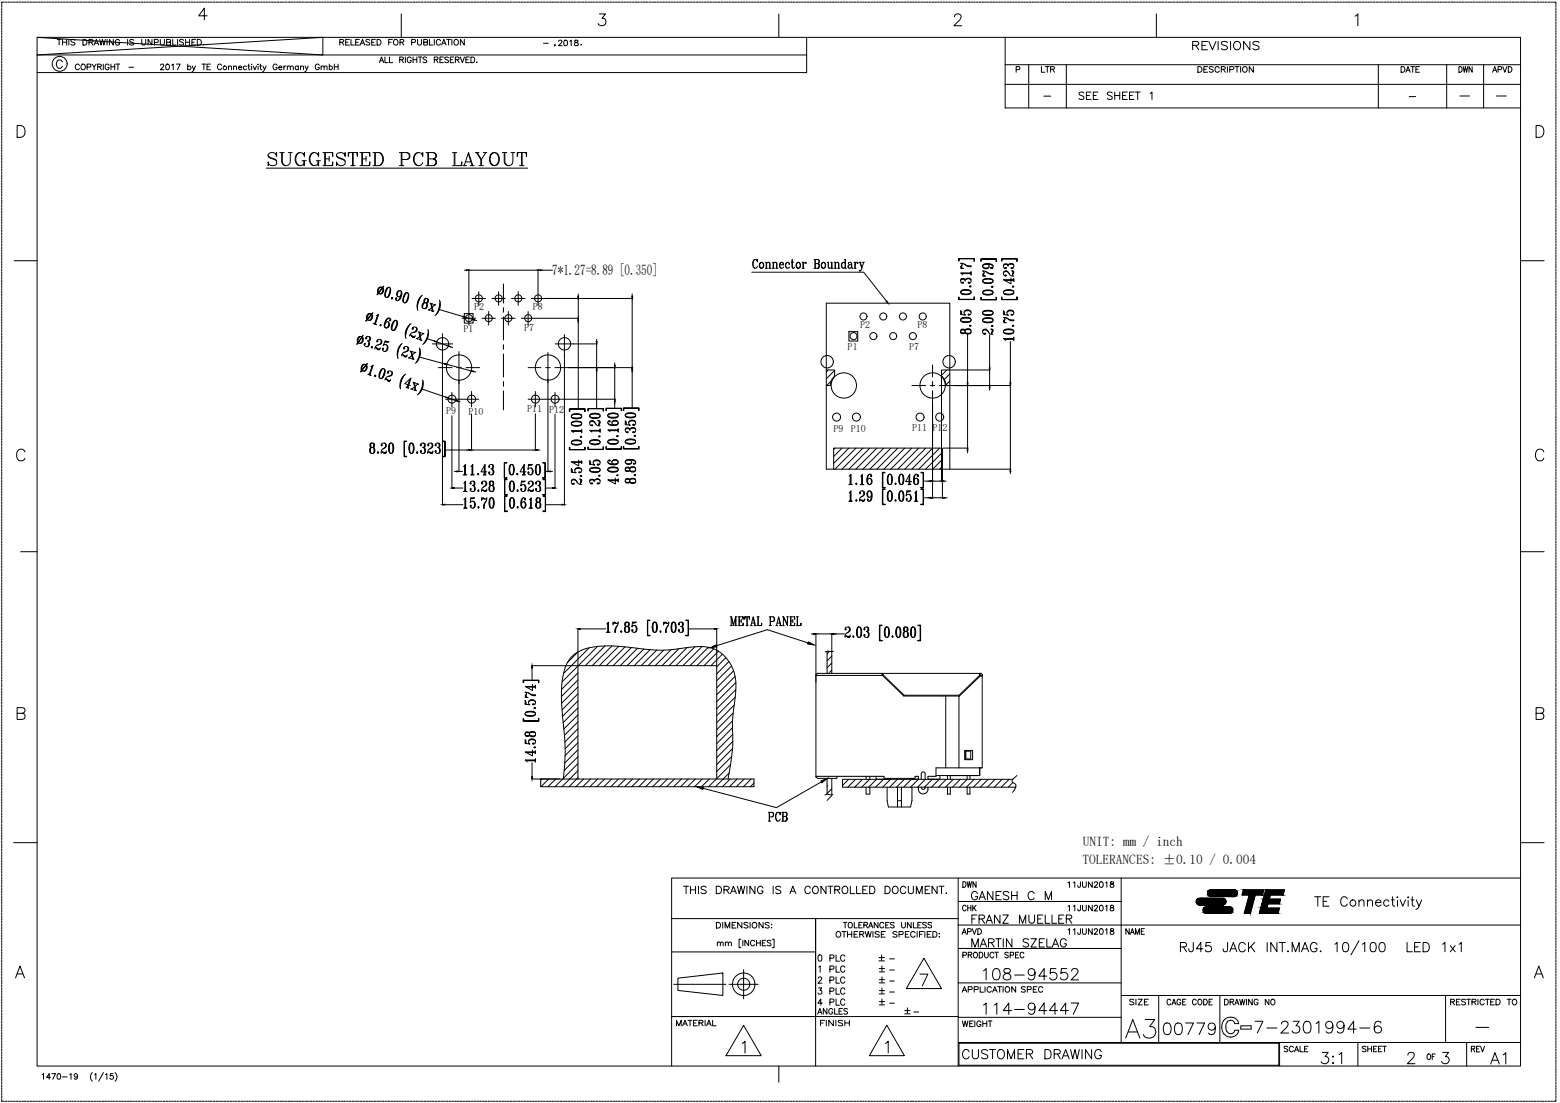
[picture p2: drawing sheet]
<svg xmlns="http://www.w3.org/2000/svg" width="420mm" height="297mm" viewBox="0 0 420 297" stroke-linecap="round" stroke-linejoin="round" font-family="sans-serif">
<defs><g id="words">
<text font-size="4" x="148.8" y="74">7*1.27=8.89 [0.350]</text>
<g font-size="3.6">
<text x="291.6" y="227.9">UNIT: mm / inch</text>
<text x="291.6" y="232.6">TOLERANCES: ±0.10 / 0.004</text>
</g>
<g font-size="2.7">
<text x="127.7" y="83.6">P2</text>
<text x="143.6" y="83.6">P8</text>
<text x="124.8" y="89.4">P1</text>
<text x="141.1" y="89.1">P7</text>
<text x="231.6" y="88.4">P2</text>
<text x="247.1" y="88.4">P8</text>
<text x="228.3" y="94.3">P1</text>
<text x="244.9" y="94.1">P7</text>
<text x="120.2" y="111.4">P9</text>
<text x="126.2" y="111.7">P10</text>
<text x="141.9" y="111">P11</text>
<text x="147.9" y="111.2">P12</text>
<text x="224.5" y="116.3">P9</text>
<text x="229.2" y="116.3">P10</text>
<text x="245.7" y="115.9">P11</text>
<text x="251.2" y="116">P12</text>
</g>
</g></defs>
<g fill="none" stroke="#000" stroke-width=".27">
<path d="M.5 1.5v.5M.5 2.2v.5M.5 2.9v.6M.5 3.7v.5M.5 4.4v.5M.5 5.2v.5M.5 6v.5M.5 6.7v.5M.5 7.4v.5M.5 8.2v.5M.5 8.9v.5M.5 9.7v.5"/>
<path d="M.5 10.4v.6M.5 11.2v.5M.5 11.9v.5M.5 12.7v.5M.5 13.4v.5M.5 14.2v.5M.5 14.9v.5M.5 15.6v.6M.5 16.4v.5M.5 17.2v.4M.5 17.9v.5M.5 18.7v.5"/>
<path d="M.5 19.4v.5M1.1 .6h-.6v.6M1.4 .6h.5M2.1 .6h.5M2.8 .6h.5M3.6 .6h.5M4.3 .6h.5M5.1 .6h.5M5.8 .6h.6M6.6 .6h.5M7.3 .6h.5M8.1 .6h.5"/>
<path d="M8.8 .6h.5M9.6 .6h.5M10 10.1h399.5v277h-399.5zM10 10.1l77 4.7v-4.7l-77 4.7h207.3M10.3 .6h.5M11 .6h.6M11.8 .6h.5M12.6 .6h.4M13.3 .6h.5M14.1 .6h.5M14.8 .6h.5M15.4 10.6h1.1"/>
<path d="M15.5 .6h.5M15.9 10.6v1.5M16.3 .6h.5M16.8 16.7a.83 .83 0 0 0-.9-.5 .83 .83 0 0 0-.7 .8v.6a.82 .82 0 0 0 .7 .8 .82 .82 0 0 0 .9-.5M16.8 11.4h1.1M16.8 10.6v1.5M17.1 .6h.4M17.8 .6h.5M17.9 10.6v1.5M18.5 .6h.6M18.5 10.6v1.5M19.3 .6h.5"/>
<path d="M20 .6h.5M20.2 10.9l-.4-.3-.7 .3 .2 .3 .8 .4 .1 .3-.2 .2h-.5l-.4-.2M20.8 .6h.5M21.4 17.6a.62 .62 0 0 0-.9-.3 .62 .62 0 0 0-.2 .9 .56 .56 0 0 0 .4 .6 .56 .56 0 0 0 .7-.4M21.5 .6h.5M22.1 17.3a.69 .69 0 0 1 .9 .8 .69 .69 0 0 1-1 .5l-.2-.7zM22.3 .6h.5M22.4 10.6h.5a.82 .82 0 0 1 .5 .8 .82 .82 0 0 1-.5 .7h-.5zM23 .6h.5M23.5 18.1l.9-.2v-.5l-.9-.1v1.5M23.8 .6h.5M24 11.4l.9-.1 .2-.4-.5-.3h-.6v1.5"/>
<path d="M24.5 .6h.5M24.5 11.4l.6 .7M24.8 17.3l.6 .7v.8M25.3 .6h.5M25.4 12.1l.6-1.5 .6 1.5M25.6 11.6h.8M25.9 17.3l-.5 .7M26 .6h.5M26.3 18l.8-.1 .2-.3-.4-.3h-.6v1.5M26.8 .6h.5M26.8 18l.5 .8M26.8 10.6l.4 1.5 .4-1.5 .4 1.5 .4-1.5"/>
<path d="M27.5 .6h.5M27.8 17.3v1.5M28.2 .6h.5M28.8 10.6v1.5M29 .6h.5M29.4 17.6a.6 .6 0 0 0-.9-.3 .6 .6 0 0 0-.2 .9 .53 .53 0 0 0 .6 .6 .53 .53 0 0 0 .5-.6h-.4M29.8 .6h.5M29.9 17.3v1.5M29.9 18h1M30.5 .6h.5M30.5 10.6v1.5l-1-1.5v1.5M30.9 17.3v1.5"/>
<path d="M31.2 .6h.6M31.2 17.3h1.1M31.8 17.3v1.5M32 .6h.5M32.2 11a.59 .59 0 0 0-.6-.4 .59 .59 0 0 0-.5 .6v.4a.57 .57 0 0 0 .5 .5 .57 .57 0 0 0 .6-.5h-.4M32.7 .6h.5M33.5 .6h.5M34.2 .6h.6M34.4 10.6v1.5M34.7 18.1h1.3M35 .6h.5M35.7 .6h.5"/>
<path d="M36 10.9l-.4-.3-.7 .3 .2 .3 .8 .4 .1 .3-.1 .2h-.6l-.4-.2M36.5 .6h.5M37.2 .6h.5M38 .6h.5M38.2 10.6v1.3l.5 .2h.3l.2-.4v-1.1M38.7 .6h.5M39.5 .6h.5M40.2 .6h.5M40.9 10.6v1.5l-1-1.5v1.5M41 .6h.4M41.6 11.4h.9l.1-.6-1-.2v1.5M41.7 .6h.5"/>
<path d="M42.5 .6h.5M43.2 10.6v1.1l.4 .4 .6-.2 .1-1.3M43.2 .6h.5M43.3 17.6v-.2l.5-.1 .3 .4-.9 1.1h1M43.9 .6h.6M44.7 .6h.5M44.8 17.3a.74 .74 0 0 1 .9 .6 .74 .74 0 0 1-.5 .9l-.5-.3-.1-.6zM44.9 11.4l1-.2 .1-.3-.4-.3h-.7v1.5l1-.1 .1-.4-.4-.2M45.5 .6h.4M46.2 .6h.5M46.3 17.6l.4-.3v1.5M46.5 10.6v1.5h.9"/>
<path d="M46.9 .6h.6M47.5 17.3h1l-.7 1.5M47.7 .6h.5M47.8 10.6v1.5M48.4 .6h.5M49.2 .6h.5M49.4 10.9l-.3-.3-.6 .1-.1 .4 .9 .4 .1 .4-.3 .2-.8-.2M50 .6h.4M50 11.4h1.1M50 10.6v1.5M50.5 18a.5 .5 0 0 1 .8-.1 .5 .5 0 0 1 0 .7 .5 .5 0 0 1-.8 0M50.5 17.3v1.5"/>
<path d="M50.7 .6h.5M51.1 10.6v1.5M51.4 .6h.5M51.7 11.4h.6M51.8 17.8l.4 1 .5-1M52.2 .6h.5M52.2 18.8l-.5 .5M52.7 10.6h-1v1.5h1M52.9 .6h.5M53.1 10.6h.6a.79 .79 0 0 1 .5 .8 .79 .79 0 0 1-.5 .7h-.6zM53.7 .6h.5M54.4 .6h.5"/>
<path d="M54.4 17.3h1M54.8 12h.1M54.9 17.3v1.5M55.2 .6h.5M55.8 18h.5M55.8 4.3h-2.3l1.5-2.1v3.1M55.9 .6h.5M56.6 .6h.6M56.7 17.3h-.9v1.5h.9M57.4 .6h.5M58.2 .6h.5M58.9 .6h.5"/>
<path d="M59.6 17.6a.61 .61 0 0 0-.8-.3 .61 .61 0 0 0-.2 .9 .54 .54 0 0 0 .4 .6 .54 .54 0 0 0 .6-.4M59.6 .6h.6M60.4 .6h.5M61.1 .6h.5M61.6 18.1l.3-.3 .4 .1 .1 .9M61.6 17.8v1M61.9 .6h.5M62.7 .6h.4M62.9 18.1l.4-.3 .3 .1 .1 .9M62.9 17.8v1M63.4 .6h.5M64.1 .6h.5"/>
<path d="M64.2 18.2h.9a.48 .48 0 0 0-.6-.3 .48 .48 0 0 0-.3 .7 .48 .48 0 0 0 .7 .1l.2-.1M64.9 .6h.5M65.6 .6h.5M66.4 18a.48 .48 0 0 0-.7-.1 .48 .48 0 0 0 0 .7 .48 .48 0 0 0 .7 0M66.4 .6h.5M66.8 17.8h.5M67 17.3v1.2l.4 .3M67.1 .6h.5M67.7 17.3h.1M67.8 17.9v.9M67.9 .6h.5M68.2 17.8l.4 1 .5-1"/>
<path d="M68.6 .6h.5M69.4 .6h.5M69.4 17.3h.2zM69.5 17.9v.9M69.9 17.8h.5M70.1 .6h.5M70.1 17.3v1.2l.4 .3M70.8 17.8l.4 1 .5-1M70.9 .6h.5M71.2 18.8l-.5 .5M71.6 .6h.5M72.3 .6h.6"/>
<path d="M73.1 .6h.5M73.9 .6h.4M74.6 .6h.5M74.6 17.6a.7 .7 0 0 0-1.1 0 .7 .7 0 0 0 .3 1.1l.5 .1 .2-.2 .1-.4h-.3M75.1 18.2h.8a.48 .48 0 0 0-.6-.3 .48 .48 0 0 0-.2 .7 .48 .48 0 0 0 .7 .1l.1-.1M75.4 .6h.5M76.1 .6h.5M76.5 17.8v1M76.8 .6h.5M77 17.8l-.3 .1-.2 .3M77.4 18.1l.4-.3 .3 .1 .1 .9M77.4 17.8v1"/>
<path d="M77.6 .6h.5M78.2 18.1l.3-.3 .4 .1 .1 .9M78.3 .6h.5M79.1 .6h.5M79.8 .6h.5M80.3 18a.48 .48 0 0 0-.7-.1 .48 .48 0 0 0 0 .7 .48 .48 0 0 0 .7 0M80.3 17.8v1M80.6 .6h.5M80.9 18.1l.4-.3 .4 .1v.9M80.9 17.8v1M81.3 .6h.5M82.1 .6h.5"/>
<path d="M82.2 17.8l.4 1 .4-1M82.6 18.8l-.5 .5M82.8 .6h.5M83.6 .6h.5M84.3 .6h.5M85 .6h.6M85.8 .6h.5M86 17.6a.61 .61 0 0 0-.9-.3 .61 .61 0 0 0-.2 .9 .53 .53 0 0 0 .5 .6 .53 .53 0 0 0 .6-.6h-.4M86.5 18.1l.4-.3 .3 .1 .1 .9M86.5 17.8v1M86.6 .6h.4M87.3 18.1l.4-.3 .3 .1 .1 .9"/>
<path d="M87.3 .6h.5M88.1 .6h.5M88.7 18a.48 .48 0 0 1 .7-.1 .48 .48 0 0 1 0 .7 .48 .48 0 0 1-.7 0M88.7 17.3v1.5M88.8 .6h.5M89.5 .6h.5M90 18h1.1M90 17.3v1.5M90.3 .6h.5M91.1 .6h.4M91.1 17.3v1.5M91.5 11.4l.9-.1 .2-.4-.4-.3h-.7v1.5"/>
<path d="M91.8 .6h.5M92.1 11.4l.5 .7M92.5 .6h.5M93.1 11.4h.6M93.3 .6h.5M94 .6h.5M94.1 10.6h-1v1.5h1M94.5 10.6v1.5h1M94.8 .6h.5M95.5 .6h.5M95.8 11.4h.6M96.3 .6h.5"/>
<path d="M96.8 10.6h-1v1.5h1M97 12.1l.6-1.5 .6 1.5M97 .6h.5M97.2 11.6h.8M97.8 .6h.5M98.5 .6h.5M99.3 .6h.5M99.6 10.9l-.4-.3-.5 .1-.1 .4 .8 .4 .2 .4-.4 .2-.6-.2M100 .6h.5M100.1 11.4h.6M100.8 .6h.5M101.1 10.6h-1v1.5h1"/>
<path d="M101.5 .6h.5M101.6 10.6h.5a.79 .79 0 0 1 .5 .8 .79 .79 0 0 1-.5 .7h-.5zM102.2 16.9l.5-1.5 .6 1.5M102.2 .6h.5M102.4 16.4h.7M103 .6h.5M103.7 15.4v1.5h.9M103.8 .6h.5M104.5 .6h.5M104.7 11.4h.6M104.9 15.4v1.5h.9M105.2 .6h.5"/>
<path d="M105.7 10.6h-1v1.5M106 .6h.5M106.1 10.9a.66 .66 0 0 1 1 0 .66 .66 0 0 1-.1 1 .66 .66 0 0 1-1-.1zM106.7 .6h.5M107.5 .6h.5M107.7 16.1l.9-.2v-.4l-.9-.1v1.5M107.7 11.4l.9-.1 .1-.5-1-.2v1.5M108.1 3.8v6.3M108.2 16.1l.5 .8M108.2 .6h.5M108.2 11.4l.6 .7M109 .6h.5"/>
<path d="M109.2 15.4v1.5M109.7 .6h.5M110.5 .6h.5M110.7 15.7a.61 .61 0 0 0-.8-.3 .61 .61 0 0 0-.2 .9 .53 .53 0 0 0 .5 .6 .53 .53 0 0 0 .5-.6h-.3M110.9 11.4h.9v-.7l-.9-.1v1.5M111.2 .6h.5M111.3 15.4v1.5M111.3 16.1h1M112 .6h.5M112.3 15.4v1.5M112.5 10.6v1.3l.4 .2 .6-.2v-1.3M112.6 15.4h1"/>
<path d="M112.7 .6h.5M113.2 15.4v1.5M113.5 .6h.5M114.1 11.4l1-.2 .1-.3-.4-.3h-.7v1.5l1-.1 .1-.4-.4-.2M114.2 .6h.5M114.9 15.6l-.3-.2-.7 .2 .2 .3 .7 .3 .1 .5-.3 .2-.7-.2M115 .6h.4M115.7 10.6v1.5h.9M115.7 .6h.5M116.5 .6h.5M117 16.1l.9-.2v-.4l-.9-.1v1.5M117 10.6v1.5"/>
<path d="M117.2 .6h.5M117.5 16.1l.5 .8M117.9 .6h.5M118.5 16.1h.5M118.7 11a.59 .59 0 0 0-.7-.4 .59 .59 0 0 0-.5 .6v.4a.6 .6 0 0 0 .5 .5 .6 .6 0 0 0 .7-.3M118.7 .6h.5M119 12.1l.5-1.5 .6 1.5M119.2 11.6h.7M119.4 15.4h-.9v1.5h.9M119.5 .6h.4M120.2 .6h.5M120.3 10.6h1.1"/>
<path d="M120.8 15.6l-.4-.2-.6 .2 .1 .3 .8 .3 .1 .5-.4 .2-.6-.2M120.8 10.6v1.5M120.9 .6h.6M121.3 16.1h.6M121.7 .6h.5M121.7 10.6v1.5M122.2 15.4h-.9v1.5h.9M122.4 10.9l.2-.2a.7 .7 0 0 1 .9 .7 .7 .7 0 0 1-1.1 .5zM122.4 .6h.5M122.6 16.1l1-.2v-.4l-1-.1v1.5M123.1 16.1l.6 .8M123.2 .6h.5"/>
<path d="M123.9 .6h.5M124 15.4l.5 1.5 .6-1.5M124.7 .6h.5M125.1 10.6v1.5l-1.1-1.5v1.5M125.4 .6h.5M125.5 16.1h.6M126.2 .6h.5M126.4 15.4h-.9v1.5h.9M126.8 15.4h.5a.82 .82 0 0 1 .6 .7 .82 .82 0 0 1-.6 .8h-.5zM126.9 .6h.5M127.7 .6h.5M128.4 16.7h.1"/>
<path d="M128.4 .6h.5M129.2 .6h.5M129.9 .6h.5M130.6 .6h.5M131.4 .6h.5M132.2 .6h.4M132.9 .6h.5M133.6 .6h.6M134.4 .6h.5M135.1 .6h.5M135.9 .6h.5M136.7 .6h.4"/>
<path d="M137.4 .6h.5M138.1 .6h.5M138.9 .6h.5M139.6 .6h.5M140.4 .6h.5M141.1 .6h.5M141.9 .6h.5M142.6 .6h.5M143.4 .6h.4M144.1 .6h.5M144.9 .6h.5M145.6 .6h.5"/>
<path d="M146.3 .6h.6M146.4 11.7h1.3M147.1 .6h.5M147.8 .6h.5M148.6 .6h.5M149.4 .6h.5M149.5 12.1h-.1h.1l-.1 .3M150.1 .6h.5M150.5 11.2l.2-.4 .6 .2v.2l-.2 .4-.7 .7h1M150.8 .6h.5M151.6 .6h.5M152.1 10.9a.71 .71 0 0 1 .8 .7 .71 .71 0 0 1-.8 .7l-.3-.6z"/>
<path d="M152.3 .6h.5M153.1 .6h.5M153.5 11.1l.3-.3v1.5M153.8 .6h.5M154.6 .6h.5M154.9 10.9v.4l.8 .5a.51 .51 0 0 1-.5 .5 .51 .51 0 0 1-.5-.5l1-.6-.1-.3zM155.3 .6h.5M156.1 .6h.4M156.5 12h.1M156.8 .6h.5M157.6 .6h.5M158.3 .6h.5"/>
<path d="M159 .6h.6M159.8 .6h.5M160.6 .6h.4M161.3 .6h.5M161.4 3.8h1.7l-1 1.1a1.05 1.05 0 0 1 1 1.5 1.05 1.05 0 0 1-1.7 .4l-.3-.5M162.1 .6h.5M162.8 .6h.5M163.5 .6h.5M164.3 .6h.5M165.1 .6h.4M165.8 .6h.5M166.5 .6h.5"/>
<path d="M167.3 .6h.5M168 .6h.5M168.8 .6h.5M169.5 .6h.5M170.3 .6h.5M171 .6h.5M171.7 .6h.6M172.5 .6h.5M173.3 .6h.5M174 .6h.5M174.8 .6h.5M175.5 .6h.5"/>
<path d="M176.2 .6h.5M177 .6h.5M177.8 .6h.4M178.5 .6h.5M179.2 .6h.5M180 .6h.5M180.7 .6h.5M181.5 .6h.5M182.2 .6h.5M183 .6h.5M183.7 .6h.5M184.5 .6h.5"/>
<path d="M185.2 .6h.5M186 .6h.5M186.7 .6h.5M187.5 .6h.5M188.2 .6h.5M189 .6h.4M189.7 .6h.5M190.5 .6h.5M191.2 .6h.5M191.9 .6h.5M192.7 .6h.5M193.5 .6h.4"/>
<path d="M194.2 .6h.5M194.9 .6h.6M195.7 .6h.5M196.4 .6h.5M197.2 .6h.5M197.9 .6h.5M198.7 .6h.5M199.4 .6h.5M200.2 .6h.5M200.9 .6h.5M201.7 .6h.4M202.4 .6h.5"/>
<path d="M203.2 .6h.5M203.9 .6h.5M204.6 .6h.5M205.4 .6h.5M206.2 .6h.4M206.9 .6h.5M207.6 .6h.6M208.4 .6h.5M209.1 .6h.5M209.8 3.8v6.3M209.9 .6h.5M210.7 .6h.4"/>
<path d="M211.4 .6h.5M212.1 .6h.5M212.9 .6h.5M213.6 .6h.5M214.4 .6h.5M215.1 .6h.5M215.9 .6h.5M216.6 .6h.5M217.3 10.1v9.4h-207.3M217.4 .6h.4M218.1 .6h.5M218.9 .6h.5"/>
<path d="M219.6 .6h.5M220.3 .6h.6M221.1 .6h.5M221.8 .6h.5M222.6 .6h.5M223.4 .6h.5M224.1 .6h.5M224.8 .6h.5M225.6 .6h.5M226.3 .6h.5M227.1 .6h.5M227.8 .6h.5"/>
<path d="M228.6 .6h.5M229.3 .6h.5M230.1 .6h.4M230.8 .6h.5M231.6 .6h.5M232.3 .6h.5M233 .6h.6M233.8 .6h.5M234.6 .6h.4M235.3 .6h.5M236.1 .6h.5M236.8 .6h.5"/>
<path d="M237.5 .6h.5M238.3 .6h.5M239.1 .6h.4M239.8 .6h.5M240.5 .6h.5M241.3 .6h.5M242 .6h.5M242.8 .6h.5M243.5 .6h.5M244.3 .6h.5M245 .6h.5M245.7 .6h.6"/>
<path d="M246.5 .6h.5M247.3 .6h.5M248 .6h.5M248.8 .6h.5M249.5 .6h.5M250.2 .6h.5M251 .6h.5M251.8 .6h.4M252.5 .6h.5M253.2 .6h.5M254 .6h.5M254.7 .6h.5"/>
<path d="M255.5 .6h.5M256.2 .6h.5M257 .6h.5M257.1 4.5l.3-.6 .9-.1a.75 .75 0 0 1 .4 1.1l-1.8 2h2.1M257.7 .6h.5M258.5 .6h.5M259.2 .6h.5M260 .6h.5M260.7 .6h.5M261.5 .6h.5M262.2 .6h.5M263 .6h.4"/>
<path d="M263.7 .6h.5M264.5 .6h.5M265.2 .6h.5M265.9 .6h.5M266.7 .6h.5M267.4 .6h.5M268.2 .6h.5M268.9 .6h.6M269.7 .6h.5M270.4 .6h.5M270.7 17.4h138.8M270.7 10.1v19h138.8"/>
<path d="M271.2 .6h.5M271.9 .6h.5M272.7 .6h.5M273.4 .6h.5M273.7 18.7h.9v-.7l-.9-.1v1.6M274.2 .6h.5M274.9 .6h.5M275.7 .6h.4M276.4 .6h.5M277.1 17.4v11.7M277.2 .6h.5M277.9 .6h.5"/>
<path d="M278.6 .6h.5M279.4 .6h.5M280.2 .6h.4M280.5 17.9v1.6h.9M280.9 .6h.5M281.6 17.9h1M281.6 .6h.6M282.1 17.9v1.6M282.4 .6h.5M283 18.7l.9-.1 .1-.4-.4-.3h-.6v1.6M283.1 .6h.5M283.5 18.7l.5 .8"/>
<path d="M283.9 .6h.5M284.6 .6h.5M285.4 .6h.5M286.1 .6h.5M286.9 .6h.5M287.2 17.4v11.7M287.6 .6h.5M288.4 .6h.5M289.1 .6h.5M289.9 .6h.5M290.6 .6h.5M291.3 .6h.5"/>
<path d="M292.1 .6h.5M292.9 .6h.5M293.6 .6h.5M294.3 .6h.6M295.1 .6h.5M295.8 .6h.5M296.6 .6h.5M297.3 .6h.5M298.1 .6h.5M298.8 .6h.5M299.6 .6h.5M300.3 .6h.5"/>
<path d="M301.1 .6h.5M301.8 .6h.5M302.6 .6h.5M303.3 .6h.5M304.1 .6h.4M304.8 .6h.5M305.6 .6h.5M306.3 .6h.5M307 .6h.6M307.8 .6h.5M308.6 .6h.4M309.3 .6h.5"/>
<path d="M310 .6h.6M310.8 .6h.5M311.4 3.8v6.3M311.5 .6h.5M312.3 .6h.5M313 .6h.5M313.8 .6h.5M314.5 .6h.5M315.3 .6h.5M316 .6h.5M316.8 .6h.5M317.5 .6h.5"/>
<path d="M318.3 .6h.5M319 .6h.5M319.7 .6h.6M320.5 .6h.5M321.2 12.2l1.4-.1 .3-.5-.3-.4h-1.4v2.2M321.3 .6h.4M322 .6h.5M322 12.2l.9 1.2M322.6 17.9h.6a.79 .79 0 0 1 .5 .8 .79 .79 0 0 1-.5 .8h-.6zM322.7 .6h.6M323.5 .6h.5M323.7 12.2h1"/>
<path d="M324.2 .6h.5M324.2 18.7h.7M325 .6h.5M325.2 17.9h-1v1.6h1M325.2 11.2h-1.5v2.2h1.5M325.6 11.2l1 2.2 .9-2.2M325.8 .6h.4M326.5 .6h.5M326.8 18.1l-.5-.2-.6 .2 .1 .4 1 .5v.2l-.5 .3-.6-.3M327.2 .6h.5M328 .6h.5M328.1 11.2v2.2"/>
<path d="M328.4 18.3a.71 .71 0 0 0-1.2 0 .71 .71 0 0 0 .3 1.1l.5 .1 .4-.4M328.7 .6h.5M328.9 18.7l1-.1 .1-.4-.4-.3h-.7v1.6M329.5 .6h.5M329.5 18.7l.5 .8M330.2 .6h.5M330.6 11.5a1 1 0 0 0-1.7 .2l.2 .3 1.4 .5 .1 .6a1.12 1.12 0 0 1-1.7 0M330.6 17.9v1.6M331 .6h.5M331.2 18.7h.9l.2-.5-.4-.3h-.7v1.6M331.4 11.2v2.2M331.7 .6h.5"/>
<path d="M332.5 .6h.5M332.6 17.9h1.1M332.7 11.2a1.09 1.09 0 0 1 1.5 1.1 1.09 1.09 0 0 1-1.5 1l-.2-.2a1.3 1.3 0 0 1 .2-1.9zM333.2 17.9v1.6M333.2 .6h.5M334 .6h.5M334.1 17.9v1.6M334.7 .6h.5M334.8 18.1a.7 .7 0 0 1 1 .1 .7 .7 0 0 1 0 1 .7 .7 0 0 1-1 0l-.2-.3zM335.4 .6h.6M336.2 .6h.5M336.6 11.2v2.2l-1.7-2.2v2.2"/>
<path d="M336.9 .6h.5M337.6 17.9v1.6l-1.1-1.6v1.6M337.7 .6h.5M338.5 .6h.5M339.1 11.5a1 1 0 0 0-1.7 .2l.3 .3 1.3 .5 .1 .6a1.12 1.12 0 0 1-1.7 0M339.2 .6h.5M339.9 .6h.5M340.7 .6h.5M341.4 .6h.5M342.2 .6h.5M342.9 .6h.6M343.7 .6h.5"/>
<path d="M344.4 .6h.5M345.2 .6h.5M345.9 .6h.5M346.7 .6h.5M347.4 .6h.5M348.1 .6h.6M348.9 .6h.5M349.7 .6h.4M350.4 .6h.5M351.2 .6h.5M351.9 .6h.5M352.6 .6h.5"/>
<path d="M353.4 .6h.5M354.2 .6h.4M354.9 .6h.5M355.6 .6h.6M356.4 .6h.5M357.1 .6h.5M357.9 .6h.5M358.6 .6h.5M359.4 .6h.5M360.1 .6h.5M360.8 .6h.6M361.6 .6h.5"/>
<path d="M362.4 .6h.5M363.1 .6h.5M363.9 .6h.5M364.6 .6h.5M365 4.3l.7-.5v3.1M365.3 .6h.5M366.1 .6h.5M366.9 .6h.5M367.6 .6h.5M368.3 .6h.6M369.1 .6h.5M369.8 .6h.5"/>
<path d="M370.6 .6h.5M371.2 17.4v11.7M371.3 .6h.5M372.1 .6h.5M372.8 .6h.5M373.6 .6h.5M374.3 .6h.5M375.1 .6h.5M375.8 .6h.5M376.6 .6h.5M377.3 .6h.5M377.4 17.9h.5a.82 .82 0 0 1 .5 .8 .82 .82 0 0 1-.5 .8h-.5z"/>
<path d="M378.1 .6h.4M378.7 19.5l.5-1.6 .6 1.6M378.8 .6h.5M378.9 19h.7M379.6 .6h.5M380 17.9h1M380.3 .6h.5M380.5 17.9v1.6M381 .6h.6M381.3 18.7h.6M381.8 .6h.5M382.3 17.9h-1v1.6h1"/>
<path d="M382.6 .6h.4M383.3 .6h.5M384 .6h.6M384.8 .6h.5M385.5 .6h.5M386.3 .6h.5M387 .6h.5M387.8 .6h.5M388.5 .6h.5M389.3 .6h.5M389.6 17.4v11.7M390 .6h.5"/>
<path d="M390.8 .6h.5M391.5 .6h.5M392.3 .6h.5M392.9 17.9a.77 .77 0 0 1 .9 .8 .77 .77 0 0 1-.9 .8zM393 .6h.5M393.7 .6h.6M394.1 17.9l.3 1.6 .3-1.6 .3 1.6 .3-1.6M394.5 .6h.5M395.3 .6h.4M396 .6h.5M396.5 17.9v1.6l-.9-1.6v1.6M396.7 .6h.6"/>
<path d="M397.5 .6h.5M398.2 .6h.5M399 .6h.5M399.6 17.4v11.7M399.8 .6h.4M400.5 .6h.5M401.2 .6h.5M402 19.5l.6-1.6 .5 1.6M402 .6h.5M402.2 19h.7M402.7 .6h.5M403.5 18.7h.8l.1-.6-.9-.2v1.6"/>
<path d="M403.5 .6h.5M404.2 .6h.5M404.7 17.9l.6 1.6 .5-1.6M405 .6h.5M405.7 .6h.5M406.2 17.9a.79 .79 0 0 1 1 .8 .79 .79 0 0 1-1 .8zM406.5 .6h.5M407.2 .6h.5M408 .6h.5M408.7 .6h.5M409.4 .6h.6M410.2 .6h.5"/>
<path d="M410.9 .6h.5M411.7 .6h.5M412.5 .6h.5M413.2 .6h.5M413.9 .6h.5M414.7 .6h.5M415.4 .6h.5M416.2 .6h.5M416.9 .6h.5M417.7 .6h.5M418.4 .6h.7v.6M419.1 1.5v.5"/>
<path d="M419.1 2.2v.5M419.1 2.9v.6M419.1 3.7v.5M419.1 4.4v.5M419.1 5.2v.5M419.1 6v.5M419.1 6.7v.5M419.1 7.4v.5M419.1 8.2v.5M419.1 8.9v.5M419.1 9.7v.5M419.1 10.4v.6"/>
<path d="M419.1 11.2v.5M419.1 11.9v.5M419.1 12.7v.5M419.1 13.4v.5M419.1 14.2v.5M419.1 14.9v.5M419.1 15.6v.6M419.1 16.4v.5M419.1 17.2v.4M419.1 17.9v.5M419.1 18.7v.5M419.1 19.4v.5"/>
<path d="M.5 20.1v.5M.5 20.9v.5M.5 21.7v.4M.5 22.4v.5M.5 23.1v.6M.5 23.9v.5M.5 24.6v.5M.5 25.4v.5M.5 26.1v.5M.5 26.9v.5M.5 27.6v.5M.5 28.3v.6"/>
<path d="M.5 29.1v.5M.5 29.9v.5M.5 30.6v.5M.5 31.4v.5M.5 32.1v.5M.5 32.8v.5M.5 33.6v.5M.5 34.4v.4M.5 35.1v.5M.5 35.8v.6M.5 36.6v.5M.5 37.3v.5"/>
<path d="M.5 38.1v.5M.5 38.8v.5M.5 39.6v.5M4.6 33.8h1.1a1.7 1.7 0 0 1 1.1 1.6 1.7 1.7 0 0 1-1.1 1.6h-1.1zM270.7 22.7h138.8M281.1 25.9h1.9M291.9 25l-.4-.2-.9 .2 .2 .6 1 .3 .1 .3v.3l-.4 .3-.9-.3M292.6 25.7h.8M293.9 24.8h-1.3v2h1.3M294.5 25.7h.7M295.7 24.8h-1.2v2h1.2M299.6 25l-.5-.2-.9 .2 .2 .6 1 .3 .2 .3v.3l-.5 .3-.9-.3"/>
<path d="M300.2 25.7h1.4M300.2 24.8v2M301.6 24.8v2M302.3 25.7h.8M303.6 24.8h-1.3v2h1.3M304.2 25.7h.8M305.4 24.8h-1.2v2h1.2M305.7 24.8h1.4M306.4 24.8v2M309.8 25.2l.5-.4v2M379.6 26h1.7M393.2 25.9h2.6"/>
<path d="M403.1 25.9h2.6M413.7 33.8h1a1.7 1.7 0 0 1 1.1 1.6 1.7 1.7 0 0 1-1.1 1.6h-1zM419.1 20.1v.5M419.1 20.9v.5M419.1 21.7v.4M419.1 22.4v.5M419.1 23.1v.6M419.1 23.9v.5M419.1 24.6v.5M419.1 25.4v.5M419.1 26.1v.5M419.1 26.9v.5"/>
<path d="M419.1 27.6v.5M419.1 28.3v.6M419.1 29.1v.5M419.1 29.9v.5M419.1 30.6v.5M419.1 31.4v.5M419.1 32.1v.5M419.1 32.8v.5M419.1 33.6v.5M419.1 34.4v.4M419.1 35.1v.5M419.1 35.8v.6"/>
<path d="M419.1 36.6v.5M419.1 37.3v.5M419.1 38.1v.5M419.1 38.8v.5M419.1 39.6v.5M.5 40.3v.5M.5 41.1v.5M.5 41.8v.5M.5 42.6v.5M.5 43.3v.5M.5 44.1v.5M.5 44.8v.5"/>
<path d="M.5 45.6v.4M.5 46.3v.5M.5 47.1v.5M.5 47.8v.5M.5 48.5v.6M.5 49.3v.5M.5 50v.5M.5 50.8v.5M.5 51.5v.6M.5 52.3v.5M.5 53v.5M.5 53.8v.5"/>
<path d="M.5 54.5v.5M.5 55.3v.5M.5 56v.5M.5 56.8v.5M.5 57.5v.5M.5 58.3v.4M.5 59v.5M.5 59.8v.5M71.7 45.3h70.4M72.2 41.9l.3 .4 1.7 .7 .3 .4v.7a1.27 1.27 0 0 1-1.3 .5 1.27 1.27 0 0 1-1-1v1l.1-.5M74.4 41.6l.1-.5v1a1.17 1.17 0 0 0-1.1-1 1.17 1.17 0 0 0-1.2 .8l.3 .5 1.4 .6 .6 .4M75.4 41.1h1.1"/>
<path d="M75.9 41.1v2.5a1.17 1.17 0 0 0 1.1 1 1.17 1.17 0 0 0 1.2-1v-2.5M76 41.1v2.5l.2 .5 .6 .5M77.7 41.1h1M80.7 41.1a1.99 1.99 0 0 0 0 3.5M81.3 43.3h1.2M81.8 41.6l.2 .5v-1l-.2 .5a1.3 1.3 0 0 0-1.4-.4 1.3 1.3 0 0 0-.9 1.2 1.53 1.53 0 0 0 .3 1.7 1.53 1.53 0 0 0 1.7 .3l.3-.3M81.8 43.3v1.3M82 43.3v1.3M84.5 41.1a1.99 1.99 0 0 0 0 3.5M85.2 43.3h1.1M85.6 41.6l.2 .5v-1l-.2 .5a1.3 1.3 0 0 0-1.4-.4 1.3 1.3 0 0 0-.9 1.2 1.53 1.53 0 0 0 .4 1.7 1.53 1.53 0 0 0 1.6 .3l.3-.3M85.6 43.3v1.3"/>
<path d="M85.8 43.3v1.3M87 41.1h2.6v1l-.1-1M87 44.6h2.6v-1l-.1 1M87.5 41.1v3.5M87.6 41.1v3.5M87.6 42.8h1M88.6 42.1v1.3M90.6 41.9l.4 .4 1.6 .7 .4 .4v.7a1.3 1.3 0 0 1-1.4 .5 1.3 1.3 0 0 1-1-1v1l.2-.5M92.8 41.6l.2-.5v1a1.3 1.3 0 0 0-1-1 1.3 1.3 0 0 0-1.4 .5 .91 .91 0 0 0 .7 1l1.7 .8M94 41.1l-.2 1v-1h2.5v1l-.2-1M94.4 44.6h1.2M95 41.1v3.5"/>
<path d="M95.1 41.1v3.5M96.9 41.1h2.7v1l-.2-1M96.9 44.6h2.7v-1l-.2 1M97.5 41.1v3.5M97.6 42.8h1M97.6 41.1v3.5M98.6 42.1v1.3M100.5 41.1h1.6a1.89 1.89 0 0 1 1.2 1.7 1.89 1.89 0 0 1-1.2 1.8h-1.6M100.9 41.1v3.5M101.1 41.1v3.5M102.1 41.1a2.03 2.03 0 0 1 0 3.5M107.6 41.1h2a.93 .93 0 0 1 .8 .9 .93 .93 0 0 1-.8 1h-1.4"/>
<path d="M107.6 44.6h1.2M108.1 41.1v3.5M108.2 41.1v3.5M109.6 41.1a.97 .97 0 0 1 .7 .9 .97 .97 0 0 1-.7 1M112.6 41.1a1.99 1.99 0 0 0 0 3.5M113.7 41.6l.2 .5v-1l-.2 .5a1.3 1.3 0 0 0-1.5-.4 1.3 1.3 0 0 0-.8 1.2 1.54 1.54 0 0 0 .3 1.7 1.54 1.54 0 0 0 1.7 .3l.5-.6M114.7 41.1l2.5 .2a.82 .82 0 0 1 0 1.3l-.5 .2M114.7 44.6h2a.91 .91 0 0 0 .9-.9 .91 .91 0 0 0-.9-.9 .94 .94 0 0 1 .7 .9 .94 .94 0 0 1-.7 .9M115.2 41.1v3.5M115.4 41.1v3.5M116.7 41.1a.86 .86 0 0 1 .7 .8 .86 .86 0 0 1-.7 .9h-1.3M121.9 44.6h2.5v-1l-.2 1"/>
<path d="M121.9 41.1h1.1M122.3 41.1v3.5M122.5 41.1v3.5M124.7 44.6h1M125 44.6l1.2-3.5 1.1 3.5M125.3 43.6h1.5M126.2 41.6l1 3M126.7 44.6h1M128 41.1h1M128.4 41.1l1.1 1.9v1.6M128.5 41.1l1.2 1.9v1.6M129 44.6h1.2"/>
<path d="M130.2 41.1h.9M130.9 41.1l-1.2 1.9M133 41.1a1.89 1.89 0 0 0-1.2 1.7 1.89 1.89 0 0 0 1.2 1.8 1.85 1.85 0 0 0 1.6-1.4 1.85 1.85 0 0 0-.8-1.9 1.27 1.27 0 0 0-1.3 .1 1.27 1.27 0 0 0-.5 1.2 1.87 1.87 0 0 0 1 2M133.3 41.1a2.01 2.01 0 0 1 0 3.5M135.3 41.1h1.2M135.8 41.1v2.5a1.17 1.17 0 0 0 1.2 1 1.17 1.17 0 0 0 1.1-1v-2.5M136 41.1v2.5l.1 .5 .7 .5M137.6 41.1h1M139.5 41.1l-.2 1v-1h2.5v1l-.2-1M140 44.6h1.1M140.5 41.1v3.5M140.6 41.1v3.5"/>
<path d="M419.1 40.3v.5M419.1 41.1v.5M419.1 41.8v.5M419.1 42.6v.5M419.1 43.3v.5M419.1 44.1v.5M419.1 44.8v.5M419.1 45.6v.4M419.1 46.3v.5M419.1 47.1v.5M419.1 47.8v.5M419.1 48.5v.6"/>
<path d="M419.1 49.3v.5M419.1 50v.5M419.1 50.8v.5M419.1 51.5v.6M419.1 52.3v.5M419.1 53v.5M419.1 53.8v.5M419.1 54.5v.5M419.1 55.3v.5M419.1 56v.5M419.1 56.8v.5M419.1 57.5v.5"/>
<path d="M419.1 58.3v.4M419.1 59v.5M419.1 59.8v.5M.5 60.5v.5M.5 61.2v.6M.5 62v.5M.5 62.8v.4M.5 63.5v.5M.5 64.2v.6M.5 65v.5M.5 65.7v.5M.5 66.5v.5"/>
<path d="M.5 67.3v.4M.5 68v.5M.5 68.7v.5M.5 69.5v.5M.5 70.2v.5M.5 71v.5M.5 71.7v.5M.5 72.5v.5M.5 73.2v.5M.5 73.9v.6M.5 74.7v.5M.5 75.5v.5"/>
<path d="M.5 76.2v.5M.5 76.9v.6M.5 77.7v.5M.5 78.4v.5M.5 79.2v.5M.5 80v.4M3.8 70.2h6.2M102 77.5a.84 .84 0 0 1 1.2 .3 .84 .84 0 0 1-.4 1.2 .84 .84 0 0 1-1.1-.4zM102.4 77.4a1.12 1.12 0 0 0-.5 1.5M102.7 77.3l-.5 .3a1.14 1.14 0 0 0 0 1.5M102.9 77.4l.1 .1a1.12 1.12 0 0 1-.7 1.6M103.1 77.6l.1 .7-.5 .8"/>
<path d="M103.3 77.1l-1.7 2.3zM104.4 77.5l-.6 1.4-.1 .8M104.4 77.4h.5a1.97 1.97 0 0 1-.8 2.7l-.2-.1a1.76 1.76 0 0 1 .2-2.2zM104.7 77.4a2.54 2.54 0 0 0-.8 2.6M104.9 77.4a2.78 2.78 0 0 1-.8 2.7M105.2 77.8l-.1 .8-.6 1.4M107.2 78.5l-.3 .9M107.7 78.3a1.14 1.14 0 0 0-.5 1.6M107.9 79.6l-.3 .3a.79 .79 0 0 1-.7-1 .79 .79 0 0 1 1.2-.4 2.05 2.05 0 0 1-1.1 2.5l-.4-.3 .1-.5 .1 .2-.2 .1M107.9 78.3a2.29 2.29 0 0 1-.9 2.7M108.1 78.6a2.26 2.26 0 0 1-.6 2.1M109.3 78.9h.5a1.76 1.76 0 0 1-.2 2.3l-.3 .3h-.5a1.76 1.76 0 0 1 .2-2.3z"/>
<path d="M109.3 79l-.7 1.3v.8M109.6 78.8a2.64 2.64 0 0 0-.8 2.7M109.8 78.9a2.49 2.49 0 0 1-.8 2.7M110 79.2v.8l-.7 1.4M113.5 79.7l-.4 .6a5.7 5.7 0 0 0-.7 3M113.7 79.5a3.6 3.6 0 0 0-1.1 4.1M125.1 72.8h23.7M125.6 72.7l.7 .1-.7 .1zM126.3 72.6v11.2M128.9 78.6v3.6M134.3 78.6v3.6M135.6 76.5v5.1"/>
<path d="M139.6 78.6v3.6M144.9 72.8l.6-.1v.2zM144.9 72.6v5.8M144.9 78.6v3.6M155.6 79.8h.2l-.1 .6zM155.7 79.1v30.9M170.2 79.8h.2l-.1 .6zM170.3 79.1v30.6M202.5 73.3h30.1l6.2 7.8M203.3 69.9a1.58 1.58 0 0 0 0 2.3M203.9 70.2l.1 .4v-.7l-.1 .3a.65 .65 0 0 0-.8-.3 .65 .65 0 0 0-.4 .9l.2 1.1a.58 .58 0 0 0 .7 .3 .58 .58 0 0 0 .4-.5M205 70.6a.84 .84 0 0 0-.5 .9 .84 .84 0 0 0 .7 .7 .84 .84 0 0 0 .5-.8 .84 .84 0 0 0-.7-.8l-.4 .7 .1 .6 .3 .3"/>
<path d="M205.2 70.6l.4 .7-.1 .6-.3 .3M206.1 70.6h.4v1.6M206.1 72.2h.6M206.4 70.6v1.6M206.5 71a.53 .53 0 0 1 .8-.2l.1 1.4M207.1 70.6l.2 .4v1.2M207.1 72.2h.5M208 70.6h.3v1.6M208 72.2h.6M208.2 70.6v1.6M208.3 71a.53 .53 0 0 1 .9-.2l.1 1.4M208.9 70.6l.3 .4v1.2"/>
<path d="M208.9 72.2h.6M210 71.3h1l-.1-.5a.71 .71 0 0 0-1 .6 .71 .71 0 0 0 1 .7l.1-.2M210.4 70.6l-.4 .7 .1 .6 .3 .3M210.9 70.8v.5M212 70.6l-.4 .7 .1 .6 .3 .3M212.6 71v.2v-.2a.54 .54 0 0 0-.5-.4 .54 .54 0 0 0-.5 .4l-.1 .3a.65 .65 0 0 0 .2 .8 .65 .65 0 0 0 .8 0l.1-.2M213.1 70.6h.6M213.3 69.9l.1 2.2 .3 .1 .3-.3M213.4 69.9v1.9l.2 .4M214.9 70.6a.84 .84 0 0 0-.5 .9 .84 .84 0 0 0 .7 .7 .84 .84 0 0 0 .5-.8 .84 .84 0 0 0-.7-.8l-.4 .7 .1 .6 .3 .3M215.1 70.6l.4 .7-.1 .6-.3 .3M216 70.6h.4v1.6"/>
<path d="M216 72.2h.6M216.3 70.6v1.6M217 70.8v.2v-.4a.64 .64 0 0 0-.6 .7M219.2 69.9l1.3 .1 .2 .6-.4 .4M219.2 72.2l1.3-.1 .2-.7-.4-.4 .3 .4-.1 .6-.2 .2M219.5 69.9v2.3M219.6 69.9v2.3M220.3 69.9l.3 .4-.1 .5-.2 .2h-.7M221.7 70.6a.84 .84 0 0 0-.5 .9 .84 .84 0 0 0 .7 .7 .84 .84 0 0 0 .5-.8 .84 .84 0 0 0-.7-.8l-.4 .7 .1 .6 .3 .3M221.9 70.6l.4 .7-.1 .6-.3 .3M222.8 70.6h.3v1.3l.3 .3M223.1 70.6v1.5a.53 .53 0 0 0 .9-.2"/>
<path d="M223.7 70.6h.4v1.6M224 70.6v1.6h.3M224.7 70.6h.3v1.6M224.7 72.2h.6M224.9 70.6v1.6M225 71a.53 .53 0 0 1 .8-.2l.1 1.4M225.6 70.6l.2 .4v1.2M225.6 72.2h.6M227.1 70.6l-.4 .7 .1 .6 .3 .3M227.4 69.9h.3v2.3M227.6 71l-.1-.2a.76 .76 0 0 0-1 .5 .76 .76 0 0 0 .6 .9l.5-.3M227.6 69.9v2.3h.4"/>
<path d="M228.6 70.9l.1-.3 .5 .2 .4 1.4M228.7 71.3l-.2 .4 .2 .5M229.3 70.9v1l.4 .3M229.3 71.1l-.6 .2a.49 .49 0 0 0-.2 .8 .49 .49 0 0 0 .8-.2M230 70.6h.3v1.6M230 72.2h.6M230.3 70.6v1.6M231 70.8v.2v-.4a.64 .64 0 0 0-.7 .7M231.4 70.6h.5M231.6 70.6l.5 1.6M231.7 70.6l.4 1.4M232.3 70.6h.5"/>
<path d="M232.6 70.6l-.7 2.1-.1 .2h-.4h.2M258.2 80l.1 .6h4l.2-.6v.7h-4.3zM258.2 69.6h4.3v.7l-.2-.6h-4l-.1 .6zM258.7 78.8a2.41 2.41 0 0 0 2.8 0M258.7 78.6a2.41 2.41 0 0 1 2.8 0M258.7 72.3h.8M258.9 78.3a2.04 2.04 0 0 1 2.6 .3v.2a1.39 1.39 0 0 1-1.6 .6l-1-.3zM258.9 75.2h.9M259 79.1l.8 .2 1.5-.2M259 78.3l.8-.2 1.5 .2M259 71.6v.5M259 73.7h2.5"/>
<path d="M259 73.6h2.4M259.2 76.1l.2 .1zM259.5 71a2.55 2.55 0 0 0 2 .8v-.2l-1-.1-1-.5-.8-.1 .4 .2-.4 .9 .5 .3-.2-.3 .1-.7M259.9 75.4l-.4-.4-.6 .1a.74 .74 0 0 0 .3 1.2l.3-.2-.3-.1-.1 .2M259.9 75.7a.78 .78 0 0 1 1.1-.8 .78 .78 0 0 1 .3 1.3l-.4 .1-.2-.2 .3-.1 .1 .2M260.4 75.1h.9M260.4 71.5l1.1 .2M260.9 76.1l.1 .1zM261.1 77.1l.3-.1 .1 .2-.2 .1zM261.3 77.1l.1 .1zM261.3 73.7l.2 .1M261.4 73.7l.1 .2"/>
<path d="M261.5 75.4a1.06 1.06 0 0 0-1.6 .1 .76 .76 0 0 0-1-.2l-.2 .2M261.5 73.5h-2.8l.5 .5M261.5 73.1v1M261.5 73.4l-.2 .1M261.5 73.3l-.1 .2M264.2 69.7h4.2v.7l-.1-.6h-4l-.1 .6zM264.7 78.9a2.41 2.41 0 0 0 2.8 0M264.7 78.7a2.41 2.41 0 0 1 2.8 0M264.7 75.8a2.41 2.41 0 0 0 2.8 0M264.7 75.6a2.41 2.41 0 0 1 2.8 0M264.7 71.8a1.08 1.08 0 0 0 1.7 0M264.7 71.6a2.27 2.27 0 0 1 2.8 .1"/>
<path d="M264.7 74.4h.8M264.8 78.4l1.1-.3a1.32 1.32 0 0 1 1.6 .6v.2a1.32 1.32 0 0 1-1.6 .5l-1.1-.3zM264.8 75.3l1.1-.3a1.32 1.32 0 0 1 1.6 .6v.2a1.32 1.32 0 0 1-1.6 .6l-1.1-.3zM264.9 79.1l.8 .3 1.5-.3M264.9 78.4l.8-.2 1.5 .2M264.9 76.1l.8 .2 1.5-.2M264.9 75.3l.8-.2 1.5 .2M264.9 73.7v.5M264.9 71.3l.6-.2 1.6 .2M265.1 72.2h.9M265.5 73.1a2.55 2.55 0 0 0 2 .8v-.2a3.4 3.4 0 0 1-2.4-.7h-.4l.4 .2-.4 .9 .5 .3-.3-.3 .2-.7M265.9 71.2l.4 .2a.79 .79 0 0 1-.9 1 .79 .79 0 0 1-.6-1.1 2 2 0 0 1 2.7 .4l-.2 .5-.3 .1-.2-.2 .3-.1 .1 .2"/>
<path d="M266.3 73.6l1.2 .2M267 72.1l.1 .1zM267.1 77.2l.2-.1 .2 .2-.3 .1zM267.2 77.2l.1 .1zM269.7 80l.2 .6h4l.1-.6v.7h-4.3zM269.7 69.7h4.3v.6l-.1-.5h-4l-.2 .5zM270.3 78.8a2.43 2.43 0 0 0 2.8 0M270.3 78.6a2.65 2.65 0 0 1 2.8 0M270.3 73.4l.5-.3a.96 .96 0 0 1 1.1 .7M270.4 78.3a2.73 2.73 0 0 1 2.5 0l.2 .5a1.29 1.29 0 0 1-1.6 .6l-1.1-.3-.1-.3zM270.4 71.2h1M270.6 79.1l.8 .2 1.4-.2"/>
<path d="M270.6 78.3l.8-.2 1.4 .2M270.6 73.1h.8M270.6 75.4h2.3M270.7 74.2l.2-.2v.3a.71 .71 0 0 1-.5-1.1 .71 .71 0 0 1 1.2 .1 1.23 1.23 0 0 0 1.5 1M270.7 75.5h2.4M270.8 74.2h.1zM270.8 72.1l.1 .1zM271.5 71.4a.67 .67 0 0 0-.6-.4 .67 .67 0 0 0-.6 .4 .7 .7 0 0 0 .6 .9v-.3l-.2 .2M271.5 71.7a.78 .78 0 0 1 .6-.8 .78 .78 0 0 1 .9 .5 .78 .78 0 0 1-.5 .9l-.2-.2 .2-.1 .2 .2M271.9 71.1h.9M272.3 74.8v1.6l-2-1.1h2.8M272.4 72.9l.7 .2v.4l-.4 .5 .2-.5-.1-.4"/>
<path d="M272.4 72.1l.1 .1zM272.7 77.1l.2-.1 .2 .2-.3 .1zM272.7 72.9l.1 1.4M272.8 77.1l.1 .1zM272.8 75.5l.3 .1M272.9 75.5l.2 .2M273.1 71.4a1.05 1.05 0 0 0-1.6 .1 .75 .75 0 0 0-1.2 0M273.1 75v.8M273.1 75.2l-.3 .1M273.1 75.1l-.2 .2M409.5 70.2h6.4M419.1 60.5v.5"/>
<path d="M419.1 61.2v.6M419.1 62v.5M419.1 62.8v.4M419.1 63.5v.5M419.1 64.2v.6M419.1 65v.5M419.1 65.7v.5M419.1 66.5v.5M419.1 67.3v.4M419.1 68v.5M419.1 68.7v.5M419.1 69.5v.5"/>
<path d="M419.1 70.2v.5M419.1 71v.5M419.1 71.7v.5M419.1 72.5v.5M419.1 73.2v.5M419.1 73.9v.6M419.1 74.7v.5M419.1 75.5v.5M419.1 76.2v.5M419.1 76.9v.6M419.1 77.7v.5M419.1 78.4v.5"/>
<path d="M419.1 79.2v.5M419.1 80v.4M.5 80.7v.5M.5 81.4v.5M.5 82.2v.5M.5 82.9v.5M.5 83.7v.5M.5 84.4v.5M.5 85.2v.5M.5 85.9v.5M.5 86.7v.5M.5 87.4v.5"/>
<path d="M.5 88.2v.5M.5 88.9v.5M.5 89.6v.6M.5 90.4v.5M.5 91.1v.5M.5 91.9v.5M.5 92.7v.5M.5 93.4v.5M.5 94.1v.5M.5 94.9v.5M.5 95.6v.5M.5 96.4v.5"/>
<path d="M.5 97.1v.5M.5 97.9v.5M.5 98.6v.5M.5 99.4v.5M96.5 90.8a.87 .87 0 0 1 1.2 .2 .87 .87 0 0 1-.2 1.2 .87 .87 0 0 1-1.1 0l-.2-.7zM96.9 90.7l-.3 .2a1.14 1.14 0 0 0-.2 1.3M97.2 90.6l-.7 .7a.91 .91 0 0 0 .2 1.1M97.4 90.7l.3 .5-.1 .6-.7 .7M97.6 98.3a.83 .83 0 0 1 1.2 .3 .83 .83 0 0 1-.4 1.2 .83 .83 0 0 1-1.2-.5zM97.6 90.9a1.13 1.13 0 0 1-.4 1.5M97.7 90.4l-1.6 2.3zM98 98.2l-.6 .7v.8"/>
<path d="M98.2 92.5l.1 .2zM98.3 98.1l-.3 .1a1.12 1.12 0 0 0-.3 1.7M98.5 98.2l.2 .9a.87 .87 0 0 1-.8 .8M98.6 91l.1 .2zM98.6 90.9l.2 .1-.2 .3-.1-.3a.68 .68 0 0 1 1.1-.3 .68 .68 0 0 1-.1 1.1h-.3M98.7 98.4l.1 .7-.6 .8M98.8 97.9l-1.7 2.2zM98.9 91.8a.79 .79 0 0 1 .5 1.2 .79 .79 0 0 1-1.3-.1l.2-.5 .1 .3-.3 .1M99.1 84.6a.85 .85 0 0 1 1.2 .4 .85 .85 0 0 1-.5 1.1 .85 .85 0 0 1-1.1-.5zM99.4 84.5l-.5 .5v1M99.4 92.3l-.3 .9M99.4 90.7a.71 .71 0 0 1-.3 1.1 1.08 1.08 0 0 1-.3 1.6"/>
<path d="M99.7 90.9l-.3 .9M99.7 84.4l-.2 .1a1.12 1.12 0 0 0-.4 1.7M99.9 98.7l.6-.4-.9 2.7M99.9 84.5l.3 .5-.2 .7-.7 .6M100 93.4l.3 .1-.1 .3zM100.1 93.5l.1 .1zM100.2 84.7a1.18 1.18 0 0 1-.5 1.6M100.2 98.5l-.8 2.4M100.3 84.2l-1.8 2.2zM100.3 98.5l-.7 2.3M100.5 87.1l.9 .3M100.9 87.1l-.2 .1"/>
<path d="M101 87l-.2 .2M101 93.7l.1-.1 1.1 .4 .2-.1M101.1 87.2l.2 .2M101.2 87.1v.2M101.3 85l.7-.3-1 2.6M101.6 91.8l.1 .1zM101.6 91.7l.2 .3-.3 .1v-.2a.71 .71 0 0 1 1.2-.3 .71 .71 0 0 1-.4 1.2 1.26 1.26 0 0 0-1.4 1.2M101.7 84.9l-.8 2.3M101.8 84.9l-.8 2.3M102.4 87.5l.2-.1v.3h-.2zM102.4 93.7l-.3 .6-.4-.2-.4-.5 .4 .4h.5M102.5 87.5v.2z"/>
<path d="M102.5 91.5l.2 .6a.94 .94 0 0 1-1 .8M102.7 91.8l-.2 .8M102.9 99.4l-.5 .7-.2 1.4M102.9 99.3h.5a1.28 1.28 0 0 1 .1 1.7l-.6 .9h-.5a1.67 1.67 0 0 1 .2-2.3zM103.1 93.8l.1 .2zM103.3 99.3a2.52 2.52 0 0 0-.9 2.6M103.4 99.3a2.5 2.5 0 0 1-.9 2.7M103.6 99.7l-.3 1.4-.4 .7M103.7 92.1h1l-.9-.3-.6 1.2a.88 .88 0 0 1 1.3 .5 .88 .88 0 0 1-.9 1.1 .59 .59 0 0 1-.6-.8l.3 .1-.3 .2M103.7 91.9l.8 .2M104.1 92.9a1.21 1.21 0 0 1-.5 1.7M104.3 85.9l-.2 .2a2.32 2.32 0 0 0-.5 1.8"/>
<path d="M104.4 93.4l-.3 1M104.6 86.7l.1 .7a.95 .95 0 0 1-.7 .9M104.8 87.2l-.3 .9M104.8 85.7a2.11 2.11 0 0 0-1 2.6M105.1 86.2h.1M105.2 86l-.3 .1 .2 .3 .1-.5a.73 .73 0 0 0-1.2 .2 1.68 1.68 0 0 0-.2 2.2 .87 .87 0 0 0 1-.6 .87 .87 0 0 0-.4-1.1l-.6 .4M105.5 80.2l.2 .1-.1 .2zM105.5 80.2l.1 .2zM106 86.6l.3-.3h.5a1.89 1.89 0 0 1-.9 2.7l-.2-.1a1.71 1.71 0 0 1 .3-2.3zM106.2 86.4l-.4 .7-.3 1.4M106.6 86.3a2.65 2.65 0 0 0-.9 2.6M106.7 80.3v.2z"/>
<path d="M106.8 86.3a2.62 2.62 0 0 1-.9 2.7M107 86.7l-.3 1.4-.4 .7M107.7 93.2l-.6 1.6v.9M108.1 92.7l-.4 .6a5.6 5.6 0 0 0-.6 3M108.2 95.6l.1-.1 .7 .3h.6M108.3 92.5a3.6 3.6 0 0 0-1.1 4.1M108.8 93.7h.1M108.9 93.6l.1 .2-.2 .2-.1-.3a.72 .72 0 0 1 1.1-.3 .72 .72 0 0 1 .1 1.1l-.4 .2a1.25 1.25 0 0 0-1.3 1.2M109.7 95.6l-.4 .6-.4-.1-.4-.5 .5 .4h.5M109.7 93.4a.93 .93 0 0 1-.8 1.5M109.9 93.7l-.1 .8M110 96.3l.6 .2"/>
<path d="M110.1 87.8l-.5 .8-.4 1.7M110.1 96.4l.2-.1 .1 .2M110.4 90.3l.1-.1 .6 .3 .7 .1M110.4 87.3l-1 2.1-.2 1.4M110.4 94.6l.7 .1M110.6 94.6l.1 .2M110.7 94.6l.4 2.1M110.7 87.2a3.5 3.5 0 0 0-1.4 4M110.7 94.6l.6 2.1M110.8 94.6l.5 2.1M110.8 96.6l.7 .2M111 94.7l-.2 .1"/>
<path d="M111.1 88.4l.1 .2zM111.2 88.3l.1 .3-.2 .1-.1-.2a.72 .72 0 0 1 1.2-.2 .72 .72 0 0 1-.5 1.2 1.24 1.24 0 0 0-1.4 1M111.2 96.5l-.2 .1M111.3 96.5l.1 .2M111.4 94.8l.6 .1M111.5 94.8l.2 .2 .2-.1M111.7 95l-1.4 1.3M111.8 90.4l-.4 .5-.4-.1-.3-.6 .4 .5h.5M112.1 88.2a.97 .97 0 0 1-.9 1.4M112.1 91.1l.5 .2M112.2 91.2l.4 .1M112.3 88.5l-.3 .8"/>
<path d="M112.7 89.4l.7 .2M112.8 89.4l.1 .2M112.9 89.4l.3 2.1M112.9 93.7a3.5 3.5 0 0 1-1.1 4.1M112.9 91.4l.7 .3M113 89.5l.3 2.1M113.1 94l-.1 1.5-.9 2.1M113.1 89.5l.3 2.1M113.1 94.6l-.2 1.7-.5 .8M113.2 80.2l-.5 .8-.3 1.7M113.2 96.2l6.5 1.8M113.2 89.6h-.2"/>
<path d="M113.2 91.4l-.2 .1M113.3 91.4l.2 .2M113.6 89.7l.6 .2M113.7 89.7l.2 .2h.2M113.9 89.9l-1.5 1.2M114 81.7l-.3 1M114.4 81.5a1.17 1.17 0 0 0-.4 1.5M114.6 80.4l-.3 .9M114.8 80.3l-.5 .8 .1 .4M114.8 81.6a1.14 1.14 0 0 1-.5 1.5M115 81.9l-.3 1.1M115.1 80.5l.1 .4-.4 .7 .3 .4-.1 .8a.71 .71 0 0 1-.8 .3 .71 .71 0 0 1-.5-.7l.3-.8 .4-.1"/>
<path d="M115.2 91.3l1.8 .5M115.2 88.7a3.6 3.6 0 0 1-1.4 4M115.3 80.6l-.3 1M115.3 83.4l.6 .2M115.4 89.6l-.4 1.7-.5 .8M115.4 89.1l-.3 1.4-1 2.1M115.4 83.5l.3-.1 .1 .2M115.8 81.6l.7 .3M116 81.7l.1 .2M116 81.7l.5 2.1M116.1 81.7l.4 2.1M116.2 83.7l.6 .2"/>
<path d="M116.2 81.8l.4 2M116.4 92.6h5.5M116.4 81.8l-.2 .1M116.5 83.6l-.3 .1M116.6 83.7l.2 .1M116.8 81.9l.5 .2M116.9 81.9l.2 .3 .2-.1M117 91.8l.6 .3-.6-.1zM117.1 82.2l-1.4 1.2M117.6 92.1l3.1 1.1M118.1 99h3.7M118.4 80.8a3.6 3.6 0 0 1-1.3 4.1"/>
<path d="M118.4 83.4l6.4 1.9M118.5 81.7l-.1 1-.6 1.6M118.5 81.2l-.4 2.2-.7 1.3M119.2 89.9v5.5M119.2 95.5v40.5M119.8 97.9l.6 .2h-.7zM120.4 98.1l6.5 1.8M120.7 93.2l.7 .1-.1 .2zM121.3 93.4l.6 .2M123 99h1.2M123.6 94.7v32.4M124.5 85.7h3.6"/>
<path d="M124.8 85.2l.6 .3-.6-.1zM125.1 84.4h2.3v2.6h-2.3zM125.4 85.5l1.8 .5M125.5 99h3.7M126.3 83.9v3.6M126.9 99.9h.7l-.1 .2zM127.1 80.4h3.7M127.2 86h.6v.3zM127.8 86.2l.6 .1M129.8 85.7h3.6M131.6 83.9v3.6M132.5 80.4h3.6"/>
<path d="M135.1 85.7h3.6M135.6 82.8v1.3M135.6 85.3v6.3M135.6 92.8v1.3M135.6 95.3v6.2M136.9 83.9v3.6M137.8 80.4h3.6M140.4 85.7h3.7M142.2 99h3.5M142.2 83.9v3.6M143.1 80.4h3.6M144.2 85.7h11.7"/>
<path d="M146.9 80.4h23.5M146.9 99h1.3M147.6 94.9v32.2M149.4 99h3.5M149.5 92.6h11.3M152 90.1v6.6M152 96.8v39.2M153 99h17.4M155.7 85.7l.1 .6h-.2zM160.6 92h.2l-.1 .6zM160.7 99l.1 .6h-.2zM160.7 91.4v18.4"/>
<path d="M165.5 98.4h.2l-.1 .6zM165.6 97.7v12.1M170.3 99l.1 .6h-.2zM222.5 99.6h2.3v1.7M222.5 81.6h33.3v44.8h-33.3zM223.1 99.6l-.6 .5M224.8 99.8l-2.3 2.2M228.6 89.3h2.4v2.5h-2.4zM238.7 81.2l.1-.1 .4 .5zM251.2 98.3v3.2M255 99.6l-1.4 1.5M255.8 99.6h-2.2v1.7"/>
<path d="M256 99.6h10.7M258.7 89.4l.4 .2 .8-.2M258.7 89.1l.4-.3 .8 .3 .3-.5 .3-.1 .8 .1a.74 .74 0 0 1 .2 .8 .74 .74 0 0 1-.5 .5h-.8l-.3-.5M258.7 86.3a2.62 2.62 0 0 0 2.8 0M258.7 86a2.62 2.62 0 0 1 2.8 0M258.9 89.6h.9M258.9 88.8h.9M258.9 85.8l1-.3a1.21 1.21 0 0 1 1.6 .8 1.39 1.39 0 0 1-1.6 .6l-1-.3zM258.9 83.8v.9M259 86.6l.8 .2 1.5-.2M259 85.8l.8-.3 1.5 .3M259 84.7l-.3-1v1l1.4 .2a.78 .78 0 0 1-.4-1.1 .78 .78 0 0 1 1-.3 .7 .7 0 0 1 .9 .6 .7 .7 0 0 1-.7 .8v-.3l.2 .2"/>
<path d="M259.7 84.1a1.27 1.27 0 0 1 1.8 0M259.9 89.4a1.16 1.16 0 0 0 1.6 0M259.9 89.1a1.16 1.16 0 0 1 1.6 0M260.1 83.7h1M260.2 89.7h1.1M260.2 88.8h1.1M260.6 90.1v31.8M260.9 84.7l.1 .1zM261.1 87.7l.3-.1 .1 .1-.2 .2zM261.3 87.7h.1zM264.2 80.1l.1 .6h4l.1-.6v.7h-4.2zM264.7 89.1l.5-.3a1.03 1.03 0 0 1 1.1 .7"/>
<path d="M264.7 86.3a2.62 2.62 0 0 0 2.8 0M264.7 86.1a2.62 2.62 0 0 1 2.8 0M264.7 84.4a2.62 2.62 0 0 0 2.8 0M264.7 84.1a2.62 2.62 0 0 1 2.8 0M264.8 85.8l1.1-.3a1.32 1.32 0 0 1 1.6 .6v.2a1.32 1.32 0 0 1-1.6 .6l-1.1-.3zM264.8 83.8l1.1-.2a1.32 1.32 0 0 1 1.6 .5v.3a1.32 1.32 0 0 1-1.6 .5l-1.1-.2zM264.9 88.8h.8M264.9 86.6l.8 .3 1.5-.3M264.9 85.8l.8-.2 1.5 .2M264.9 84.7l.8 .2 1.5-.2M264.9 83.8l.8-.2 1.5 .2M265.1 89.9l.2-.2v.3a.71 .71 0 0 1-.6-.9 .71 .71 0 0 1 1-.4l.3 .4a1.23 1.23 0 0 0 1.5 .9"/>
<path d="M265.2 89.8l.1 .1zM266.4 99h.3l-.2 .6zM266.5 90.2v14.9M266.8 88.6l.7 .2v.4l-.4 .5 .2-.5-.1-.5M267.1 88.6l.1 1.4M267.1 87.7h.2l.2 .1-.3 .2zM267.2 87.7l.1 .1zM270.3 89.4a2.65 2.65 0 0 0 2.8 0M270.3 89.2a2.65 2.65 0 0 1 2.8 0M270.3 86.9h.8M270.4 88.9l1.1-.3a1.29 1.29 0 0 1 1.6 .6v.2a1.29 1.29 0 0 1-1.6 .6l-1.1-.3-.1-.3zM270.4 83.9v.8"/>
<path d="M270.6 89.7l.8 .2 1.4-.2M270.6 88.9l.8-.2 1.4 .2M270.6 86.2v.5M270.6 84.7l-.3-1v1l1.3 .2a.84 .84 0 0 1-.2-1.2 .84 .84 0 0 1 1.3-.1 .69 .69 0 0 1 .4 .8 .69 .69 0 0 1-.7 .5v-.3l.3 .2M270.6 91.4h2.5M270.6 91.3h2.3M271.1 85.6a2.21 2.21 0 0 0 2 .8v-.2a2.55 2.55 0 0 1-2-.6l-.8-.1 .4 .2-.4 .9 .5 .3-.2-.3 .1-.7M271.2 84.1a1.27 1.27 0 0 1 1.9 0M271.6 83.7h1.1M271.9 86.1l1.2 .2M272.1 91.9v35.7M272.4 84.7l.1 .1z"/>
<path d="M272.8 87.6l.3 .2h-.4zM272.8 87.7l.1 .1zM272.8 91.4l.3 .1M272.9 91.4l.2 .2M273.1 91.2h-2.8l.5 .5M273.1 90.8v1M273.1 91.1l-.3 .1M273.1 91l-.2 .2M419.1 80.7v.5M419.1 81.4v.5M419.1 82.2v.5M419.1 82.9v.5"/>
<path d="M419.1 83.7v.5M419.1 84.4v.5M419.1 85.2v.5M419.1 85.9v.5M419.1 86.7v.5M419.1 87.4v.5M419.1 88.2v.5M419.1 88.9v.5M419.1 89.6v.6M419.1 90.4v.5M419.1 91.1v.5M419.1 91.9v.5"/>
<path d="M419.1 92.7v.5M419.1 93.4v.5M419.1 94.1v.5M419.1 94.9v.5M419.1 95.6v.5M419.1 96.4v.5M419.1 97.1v.5M419.1 97.9v.5M419.1 98.6v.5M419.1 99.4v.5M.5 100.1v.5M.5 100.9v.5"/>
<path d="M.5 101.6v.5M.5 102.3v.6M.5 103.1v.5M.5 103.9v.4M.5 104.6v.5M.5 105.4v.5M.5 106.1v.5M.5 106.8v.5M.5 107.6v.5M.5 108.4v.4M.5 109.1v.5M.5 109.8v.5"/>
<path d="M.5 110.6v.5M.5 111.3v.5M.5 112.1v.5M.5 112.8v.5M.5 113.6v.5M.5 114.3v.5M.5 115v.6M.5 115.8v.5M.5 116.6v.5M.5 117.3v.5M.5 118.1v.5M.5 118.8v.5"/>
<path d="M.5 119.5v.5M99.1 100.8l.9 .3M99.5 100.8h-.3M99.5 100.7l-.2 .2M99.7 100.9l.1 .1M99.7 100.7v.3M99.9 119.5v.9M100.1 119.3l-.2 .4 .2 .8M100.5 119.3l.2 .4-.2 .8 .3 .1a.98 .98 0 0 1 0 1.3 .71 .71 0 0 1-1.2-.3l.1-.8 .4-.3M100.7 119.5v.9M100.9 101.1h.3l-.2 .4zM101 101.2l.1 .1z"/>
<path d="M102.7 119.8l.1 .2zM102.7 119.7l.3 .3h-.3a.7 .7 0 0 1 1.1-.6 .7 .7 0 0 1-.2 1.2 1.24 1.24 0 0 0-.9 1.5M103.5 119.3l.3 .5a.96 .96 0 0 1-.6 1.1M103.8 102.1l1.3 .3M103.8 119.6v.8M104.5 100.2l.1 .2zM104.5 100.1l.1 .3-.2 .1v-.3a.7 .7 0 0 1 1-.2 .7 .7 0 0 1 .1 1.1l-.4 .2a1.31 1.31 0 0 0-1.4 1M104.9 119.5l.6-.2a1.7 1.7 0 0 1 .4 2.3l-.2 .3-.5 .2a2.21 2.21 0 0 1-.3-2.6zM104.9 119.6l-.2 .8 .2 1.4M105.2 102.2l-.4 .5-.4-.1-.3-.5 .4 .4h.5M105.2 119.3a2.62 2.62 0 0 0 0 2.8M105.4 100l.2 .2a1.03 1.03 0 0 1-1.1 1.2"/>
<path d="M105.5 119.3a2.62 2.62 0 0 1 0 2.8M105.6 100.4l-.2 .7M105.7 119.6l.2 .8-.2 1.4M108.6 101.4l-.4 .8-.4 1.7M108.8 118.8h.7l-.6 .1v4l.6 .1h-.7zM109 101l-.8 1.2-.4 2.3M109.3 100.7a3.5 3.5 0 0 0-1.4 4.1M109.3 104.3l.8 .2M109.6 104.3h-.2M109.7 104.1l-.2 .2M109.9 104.3l.1 .2M109.9 104.2v.3"/>
<path d="M110.4 119.5l.5-.2a1.29 1.29 0 0 1 .6 1.6l-.3 1-.5 .2a2.21 2.21 0 0 1-.3-2.6zM110.4 119.6l-.2 .8 .2 1.4M110.4 102.1l-.8 2.3M110.5 103.8l-1.5-.5 1.7-1.5-.9 2.6M110.5 102l-.7 2.3M110.7 104.7l.5 .2M110.7 119.3a2.62 2.62 0 0 0 0 2.8M110.7 104.8l.4 .1M110.9 119.3a2.41 2.41 0 0 1 0 2.8M111.2 119.6l.2 .8-.2 1.4M111.3 103l.6 .2M111.3 103l.2 .2"/>
<path d="M111.4 103l.4 2.1M111.5 105l.7 .2M111.5 103.1l.4 2M111.6 103.1l.4 2.1M111.8 103.2h-.2M111.8 105l-.2 .1M111.9 105l.2 .2M112.2 103.3l.6 .2M112.3 103.3l.3 .1M112.4 103.5l-1.4 1.2M113.3 119.8l.1 .2zM113.3 119.7l.2 .3h-.3a.68 .68 0 0 1 .9-.7 .68 .68 0 0 1 .3 1.1l-.3 .1"/>
<path d="M113.7 104.8l6.4 2.2M113.8 102.3a3.5 3.5 0 0 1-1.4 4M113.9 103.2l-.1 .9-.7 1.6M113.9 102.6l-.4 2.2-.8 1.3M114 119.3a.7 .7 0 0 1 0 1.2 1.02 1.02 0 0 1 .1 1.6M114.3 119.5v.9M115.3 119.8l.1 .2zM115.3 119.7l.2 .1-.1 .3-.2-.1 .1-.4a.76 .76 0 0 1 1.2 0 .79 .79 0 0 1-.3 1 1.23 1.23 0 0 0-1 1.5M116.1 119.3a.91 .91 0 0 1 .3 .9 .91 .91 0 0 1-.7 .7M116.4 119.6v.8M117.3 119.8l.1 .2zM117.3 119.7l.2 .1-.1 .3-.2-.1 .1-.4a.8 .8 0 0 1 1.1-.1 .72 .72 0 0 1-.3 1"/>
<path d="M118 119.3a.7 .7 0 0 1 0 1.2 1.06 1.06 0 0 1 .1 1.6M118.3 119.5v.9M119.2 118.8h.7v4.2h-.7l.6-.1v-4zM120 107.5h8.9M120.1 106.9l.6 .3-.6-.2zM120.7 107.2l2 .7M121.7 105.7v3.9M121.7 112v19.6M122.7 107.9h.6v.2zM123.3 108.1l.6 .1M127 105.4v4.2M127 111.4v9.9"/>
<path d="M127.5 100l.6 .2M135.6 102.8v1.2M135.6 105.3v5.1M142.2 107.5h9M144.2 105.4v4.2M144.2 111.4v9.9M149.5 105.7v3.9M149.5 111.6v20M151.3 107.5h14.4M153.3 110.1h4.3v.7l-.1-.6h-4v.6h-.2zM153.9 119.3a2.62 2.62 0 0 0 2.8 0M153.9 119.1a2.62 2.62 0 0 1 2.8 0"/>
<path d="M153.9 114.2a2.62 2.62 0 0 0 2.8 0M153.9 114a2.41 2.41 0 0 1 2.8 0M153.9 112.2a2.41 2.41 0 0 0 2.8 0M153.9 112a2.41 2.41 0 0 1 2.8 0M154 118.8l1.1-.3a1.21 1.21 0 0 1 1.6 .8 1.77 1.77 0 0 1-2.3 .4l-.4-.1zM154 113.7l1.1-.3a1.21 1.21 0 0 1 1.6 .8 1.77 1.77 0 0 1-2.3 .5l-.4-.2zM154 111.7l1.1-.3a1.23 1.23 0 0 1 1.6 .8 1.7 1.7 0 0 1-2.3 .5l-.4-.2zM154.1 119.6l.8 .1 1.5-.1M154.1 118.8l.8-.2 1.5 .2M154.1 114.5l.8 .2 1.5-.2M154.1 113.7l.8-.2 1.5 .2M154.1 112.5l.8 .2 1.5-.2"/>
<path d="M154.1 111.7l.8-.2 1.5 .2M154.1 116.1h2.4M154.1 116.2h2.6M156.4 117.5l.3 .2h-.4zM156.4 117.6l.1 .1zM156.4 116.2l.3 .1M156.5 116.2l.2 .2M156.7 116h-2.8l.5 .5M156.7 115.6v1M156.7 115.9l-.3 .1M156.7 115.8l-.2 .2M158.3 110h4.3v.7l-.2-.6h-3.9l-.2 .6z"/>
<path d="M158.8 119.2a2.41 2.41 0 0 0 2.8 0M158.8 119a2.41 2.41 0 0 1 2.8 0M158.8 113.8a.94 .94 0 0 1 1.6 .4M158.8 112.1a2.41 2.41 0 0 0 2.8 0M158.8 111.9a2.41 2.41 0 0 1 2.8 0M159 118.7l1-.3a1.32 1.32 0 0 1 1.6 .6v.2a1.83 1.83 0 0 1-2.8 0zM159 111.6a2.8 2.8 0 0 1 2.5 0l.1 .5a1.32 1.32 0 0 1-1.6 .6l-1-.3zM159.1 119.5l.8 .2 1.5-.2M159.1 118.7l.8-.2 1.5 .2M159.1 113.5h.8M159.1 112.4l.8 .2 1.5-.2M159.1 111.6l.8-.2 1.5 .2"/>
<path d="M159.1 116.1h2.5M159.1 116h2.4M159.3 114.6l.1-.2 .2 .1-.1 .2-.4-.1a.74 .74 0 0 1-.2-.9 .74 .74 0 0 1 .7-.4l.6 .4a1.23 1.23 0 0 0 1.4 1M159.4 114.5l.1 .1zM161 113.3l.6 .2v.4l-.4 .5 .3-.5-.1-.5M161.2 117.5l.3-.1 .1 .2-.2 .1zM161.2 113.3l.2 1.4M161.4 117.5l.1 .1zM161.4 116.1l.2 .1M161.5 116.1l.1 .2M161.6 115.9h-2.8l.6 .5M161.6 115.5v1"/>
<path d="M161.6 115.8l-.2 .1M161.6 115.7l-.1 .2M163.2 109.9h4.2v.7l-.1-.6h-4l-.1 .6zM163.7 119.1a2.43 2.43 0 0 0 2.8 0M163.7 118.9a2.65 2.65 0 0 1 2.8 0M163.7 113.9a2.23 2.23 0 0 0 2.8 .1M163.7 112a2.65 2.65 0 0 0 2.8 0M163.7 111.8a2.65 2.65 0 0 1 2.8 0M163.9 118.6a2.73 2.73 0 0 1 2.5 0l.1 .5a1.29 1.29 0 0 1-1.6 .6l-1-.3-.2-.3zM163.9 111.5a2.73 2.73 0 0 1 2.5 0l.1 .5a1.29 1.29 0 0 1-1.6 .6l-1-.3-.2-.3zM164 119.4l.8 .2 1.4-.2M164 118.6l.8-.2 1.4 .2"/>
<path d="M164 113.4l.1 .2 .3-.1-.1-.2-.4 .1a.66 .66 0 0 0-.1 .7 .66 .66 0 0 0 .6 .4 1.64 1.64 0 0 0 2.1-.5 .8 .8 0 0 0-.9-.8 .8 .8 0 0 0-.7 1l.4 .2M164 112.3l.8 .2 1.4-.2M164 111.5l.8-.2 1.4 .2M164 116h2.5M164 115.9h2.4M164.1 113.4l.2 .1zM164.1 114.3l.3 .1a2.11 2.11 0 0 0 1.8-.1M164.8 113.8a1.09 1.09 0 0 1 1.7 0M165.2 113.4h.9M165.6 107.5l.1 .6h-.2zM166.1 117.4l.3-.1 .1 .2-.3 .1zM166.2 117.4l.2 .1z"/>
<path d="M166.2 116l.3 .1M166.4 116l.1 .2M166.5 115.8h-2.8l.6 .5M166.5 115.4v1M166.5 115.7l-.3 .1M166.5 115.6l-.1 .2M167.9 109.8h4.2v.8l-.1-.6h-4l-.1 .6zM168.4 119a2.65 2.65 0 0 0 2.8 0M168.4 118.8a2.65 2.65 0 0 1 2.8 0M168.4 112a2.65 2.65 0 0 0 2.8 0M168.4 111.7a2.65 2.65 0 0 1 2.8 0M168.6 118.5l1-.3a1.29 1.29 0 0 1 1.6 .6v.2a1.29 1.29 0 0 1-1.6 .6l-1-.3-.2-.3z"/>
<path d="M168.6 115.4h.9M168.6 111.4l1-.2a1.29 1.29 0 0 1 1.6 .5v.3a1.7 1.7 0 0 1-2.2 .4l-.6-.4zM168.6 113.5v.8M168.7 119.3l.8 .2 1.4-.2M168.7 118.5l.8-.2 1.4 .2M168.7 114.3l-.3-.9v.9l1.4 .2a.84 .84 0 0 1-.2-1.2 .84 .84 0 0 1 1.2-.1 .65 .65 0 0 1 .4 .9 .65 .65 0 0 1-.8 .4l.2-.3 .2 .3M168.7 112.3l.8 .1 1.4-.1M168.7 111.4l.8-.2 1.4 .2M169 116.3l.1 .1zM169.3 113.7a1.27 1.27 0 0 1 1.9 0M169.6 115.6a.66 .66 0 0 0-1-.3 .7 .7 0 0 0-.2 .8 .7 .7 0 0 0 .7 .4v-.3l-.3 .2M169.6 115.9a.78 .78 0 0 1 1.1-.8 .78 .78 0 0 1 .2 1.3l-.3 .1-.2-.2 .3-.1 .1 .2"/>
<path d="M169.8 113.4h1M170 115.3h.9M170.6 116.3l.1 .1zM170.6 114.3l.1 .2zM170.9 117.2l.3 .1-.1 .2-.3-.1zM170.9 117.3l.2 .1zM171.2 115.6a1.05 1.05 0 0 0-1.6 .1 .75 .75 0 0 0-1.2 0M223.9 102.5l-1.3 1.3M224.8 101.3l-.9 1.1-.3 1.4h-1.1M245.6 103.8h3.7M250.5 103.8h1.3M251.2 102.7v1.3"/>
<path d="M251.2 105.2v3.2M251.2 108.6v25.6M253 103.8h3.7M253.6 101.5v28.2M253.6 101.3l.9 1.1 .3 1.4M255.8 100.7l-1.5 1.5M255.8 102.6l-1.1 1.1M256.8 103.8h15.5M260.5 103.2h.2l-.1 .6zM266.5 103.8l.2 .7h-.3zM272 103.2h.2l-.1 .6zM419.1 100.1v.5"/>
<path d="M419.1 100.9v.5M419.1 101.6v.5M419.1 102.3v.6M419.1 103.1v.5M419.1 103.9v.4M419.1 104.6v.5M419.1 105.4v.5M419.1 106.1v.5M419.1 106.8v.5M419.1 107.6v.5M419.1 108.4v.4M419.1 109.1v.5"/>
<path d="M419.1 109.8v.5M419.1 110.6v.5M419.1 111.3v.5M419.1 112.1v.5M419.1 112.8v.5M419.1 113.6v.5M419.1 114.3v.5M419.1 115v.6M419.1 115.8v.5M419.1 116.6v.5M419.1 117.3v.5M419.1 118.1v.5"/>
<path d="M419.1 118.8v.5M419.1 119.5v.5M.5 120.3v.5M.5 121.1v.4M.5 121.8v.5M.5 122.5v.5M.5 123.3v.5M.5 124v.5M.5 124.8v.5M.5 125.5v.5M.5 126.3v.5M.5 127v.5"/>
<path d="M.5 127.8v.5M.5 128.5v.5M.5 129.3v.5M.5 130v.5M.5 130.8v.5M.5 131.5v.5M.5 132.3v.4M.5 133v.5M.5 133.8v.5M.5 134.5v.5M.5 135.2v.5M.5 136v.5"/>
<path d="M.5 136.7v.5M.5 137.5v.5M.5 138.2v.6M.5 139v.5M.5 139.7v.5M6.7 121.7a1.16 1.16 0 0 0-1.3-.7 1.16 1.16 0 0 0-.9 1.2 1.38 1.38 0 0 0 .3 1.5 1.38 1.38 0 0 0 1.5 .3l.4-.6M99.7 120.8v1M100.1 120.5a1.04 1.04 0 0 0 0 1.6M100.5 120.5a1.13 1.13 0 0 1 0 1.6M100.8 120.8v1M101.6 121.8l.3-.1v.4zM101.8 121.8l.1 .1z"/>
<path d="M104.1 121.7l-1.4 .1M104.1 121.4l-.3 .7h-.3l-.5-.4 .5 .2 .4-.1M112.3 121.7l.2 .1-.1 .3zM112.3 121.8l.1 .1zM113.3 121.4l.1 .2zM113.8 120.5a.79 .79 0 0 1 .9 .6 .79 .79 0 0 1-.5 .9 .79 .79 0 0 1-1-.4l.2-.3 .1 .3-.2 .1M114.4 120.9v.9M116.6 121.7l-1.4 .1M116.6 121.4l-.2 .7h-.4l-.5-.4 .5 .2 .5-.1M117.3 121.4l.1 .2zM117.8 120.5a.78 .78 0 0 1 .9 .6 .78 .78 0 0 1-.6 .9 .78 .78 0 0 1-.9-.6h.3l-.2 .3M118.4 120.9v.9"/>
<path d="M119.2 135.9l.6-.1v.2zM119.8 135.9h4.9M120 121.2h25.4M121.7 131.4l.6-.1v.2zM122.3 131.4h2.4M122.4 126.9h2.2M123 126.9h.6l-.6 .2zM124.8 127.9h.9M124.8 132.4h1M124.8 125.6l.5-.5v2.8M124.8 136.8h1M124.9 134.6l.5-.5v2.7"/>
<path d="M124.9 130.1l.5-.5v2.8M125.1 125.3v2.6M125.1 127.7l-.2 .2M125.1 127.6v.3M125.2 129.8v2.6M125.2 134.3v2.5M125.2 136.7l-.1 .1M125.2 136.6l-.1 .2M125.2 132.2l-.2 .2M125.2 132.1l-.1 .3M125.3 125.3v2.4M125.3 129.8v2.4"/>
<path d="M125.3 134.3v2.4M125.3 127.6l.1 .3M125.3 127.7l.3 .2M125.4 132.1l.1 .3M125.4 132.2l.2 .2M125.4 136.6l.1 .2M125.4 136.7l.2 .1M126.4 121.1l.6 .1-.6 .1zM126.7 130.1l.1 .1zM126.7 129.9l.2 .2-.1 .3-.2-.2 .1-.4a.8 .8 0 0 1 1.1-.1l.1 .7-.4 .4M126.7 131.7l.1 .1zM126.7 136.2l.1 .1z"/>
<path d="M126.7 127.9h1M126.8 134.3l1-.2h-1l-.2 1.3a.84 .84 0 0 1 1.2-.2 .84 .84 0 0 1 .1 1.2 .68 .68 0 0 1-.7 .5 .68 .68 0 0 1-.6-.7h.3l-.2 .2M126.8 125.6l.5-.5v2.8M126.8 134.2h.8M127.1 125.3v2.6M127.1 127.7l-.1 .2M127.1 127.6l-.1 .3M127.2 130.8a.8 .8 0 0 1 .8 1 .8 .8 0 0 1-1.3 .3l-.1-.4 .2-.1 .1 .2-.2 .1M127.3 125.3v2.4M127.3 127.6l.1 .3M127.3 127.7l.3 .2M127.4 135l.4 .6a1 1 0 0 1-.4 1.2"/>
<path d="M127.4 129.6l.3 .3v.5l-.3 .4a1.1 1.1 0 0 1 .1 1.6M127.7 129.7v.9M127.8 135.4v1M127.8 131.2v.9M128.7 127.5l.2 .1-.1 .3-.1-.2zM128.7 127.6l.1 .1zM128.8 136.4l.2 .2-.1 .2zM128.8 136.6l.1 .1zM128.8 131.9l.1 .5-.2-.2zM128.8 132.1l.1 .1zM129.7 134.1v.8M129.8 130.1l.1 .1z"/>
<path d="M129.8 129.9l.2 .2-.1 .3-.2-.2 .1-.4a.74 .74 0 0 1 .9-.2 .74 .74 0 0 1 .4 .8l-.4 .5a1.32 1.32 0 0 0-1 1.5M129.9 134.3h.5M130.1 127.9h.8M130.4 125.5v2.4M130.4 127.7l-.2 .2M130.4 127.6l-.1 .3M130.5 135.6l-.2 1.2M130.5 125.3v2.4M130.6 129.6l.2 .1a1.07 1.07 0 0 1-.6 1.5M130.6 127.6l.1 .3M130.6 127.7l.2 .2M130.7 134.4l-.7-.1-.3 .3 .3-.5 .7 .3 .4-.3-.1 .8a2.42 2.42 0 0 0-.6 1.9h-.2a2.21 2.21 0 0 1 .8-1.9"/>
<path d="M130.9 129.8v.8M131.1 127.1h-1.6l1.1-2v2.8M131.1 131.9l-.2 .2-1.1-.2-.1 .2M131.1 131.7l-.2 .7h-.4l-.5-.5 .5 .3 .5-.1M131.7 125.6l.1 .2zM131.7 125.5l.2 .3h-.3a.66 .66 0 0 1 .9-.7 .66 .66 0 0 1 .3 1l-.3 .2M131.7 127.2l.1 .1zM131.9 131v1.1M132 134.2l.5-.1a1.29 1.29 0 0 1 .6 1.5l-.3 1.1-.5 .1a2.21 2.21 0 0 1-.3-2.6zM132 134.3l-.2 .8 .2 1.5M132 129.7v.9M132.2 126.3a.78 .78 0 0 1 .8 1 .78 .78 0 0 1-1.3 .3l-.1-.4 .2-.1-.1 .4"/>
<path d="M132.2 129.6l-.2 .3 .2 .9M132.2 130.8a1.06 1.06 0 0 0 0 1.6M132.3 134.1a2.62 2.62 0 0 0 0 2.7M132.4 125.1a.71 .71 0 0 1 0 1.2l.3 .3a1.17 1.17 0 0 1-.2 1.3M132.5 134.1a2.62 2.62 0 0 1 0 2.7M132.6 129.6l.2 .3-.2 .9 .5 .5-.1 .8a.72 .72 0 0 1-.8 .3 .72 .72 0 0 1-.5-.6l.1-.8 .4-.2M132.6 130.8a1.16 1.16 0 0 1 0 1.6M132.7 125.2v.9M132.8 134.3l.2 .8-.2 1.5M132.8 126.7v.9M132.8 129.7v.9M132.9 131v1.1"/>
<path d="M135.8 124.6h.7l-.6 .1v4l.6 .1h-.7zM135.9 133.5h.7l-.6 .1v4h.6v.2h-.7zM135.9 129h.7v.2h-.6v4l.6 .1h-.7zM137.4 125.2l.5-.1a1.77 1.77 0 0 1 .5 2.2l-.2 .4-.5 .2a1.7 1.7 0 0 1-.5-2.3zM137.4 125.3l-.2 .8 .2 1.5M137.5 129.7l.5-.1a1.7 1.7 0 0 1 .5 2.2l-.2 .4-.5 .2a1.77 1.77 0 0 1-.5-2.3zM137.5 129.8l-.2 .8 .2 1.5M137.5 134.2l.5-.1a1.7 1.7 0 0 1 .5 2.2l-.2 .4-.5 .1a2.21 2.21 0 0 1-.3-2.6zM137.5 134.3l-.2 .8 .2 1.5M137.7 125.1a2.41 2.41 0 0 0 0 2.8M137.8 129.6a2.62 2.62 0 0 0 0 2.8M137.8 134.1a2.41 2.41 0 0 0 0 2.7"/>
<path d="M137.9 125.1a2.62 2.62 0 0 1 0 2.8M138 129.6a2.41 2.41 0 0 1 0 2.8M138 134.1a2.62 2.62 0 0 1 0 2.7M138.2 125.3l.2 .8-.2 1.5M138.3 129.8l.2 .8-.2 1.5M138.3 134.3l.2 .8-.2 1.5M139.3 136.6l.2-.2v.4zM139.3 127.5l.2 .1-.1 .3-.2-.2zM139.3 127.6l.1 .1zM139.4 131.9l.2 .2-.2 .3-.1-.2zM139.4 132.1v.1zM139.4 136.6l.1 .1z"/>
<path d="M140.4 131.7l.1 .1zM140.5 129.8l.9-.2h-.9l-.2 1.3a.78 .78 0 0 1 1-.3 .78 .78 0 0 1 .3 1 .7 .7 0 0 1-.6 .8 .7 .7 0 0 1-.7-.7h.2l-.1 .2M140.5 129.7h.8M140.6 134.4l-.1 .3a2.11 2.11 0 0 0 .1 1.9M140.7 127.9h.8M141 134.1a2.2 2.2 0 0 0-.1 2.7M141 125.5v2.4M141 127.7l-.2 .2M141 127.6l-.1 .3M141.1 130.5a1.27 1.27 0 0 1 0 1.9M141.1 135.1a1.13 1.13 0 0 1 0 1.7M141.1 125.3v2.4"/>
<path d="M141.2 127.6l.1 .3M141.2 127.7l.2 .2M141.4 134.4l.1 .2zM141.4 130.9v1M141.5 134.3l-.2 .1 .1 .3 .2-.1-.1-.4a.69 .69 0 0 0-1.1 .5 1.73 1.73 0 0 0 .5 2.1 .82 .82 0 0 0 .8-.9 .82 .82 0 0 0-1-.7l-.2 .4M141.5 135.5v.9M141.7 127.1h-1.6l1.1-2v2.8M142.3 127.2l.1 .1zM142.4 125.3l1-.2h-1l-.2 1.3a.77 .77 0 0 1 1-.3 .77 .77 0 0 1 .4 1l-.1 .4a.66 .66 0 0 1-.8 .4 .66 .66 0 0 1-.5-.7h.3l-.2 .3M142.4 130.1l.1 .1zM142.4 129.9l.1 .5-.3-.2 .2-.4a.76 .76 0 0 1 1.2 0 .77 .77 0 0 1-.3 1.1 1.3 1.3 0 0 0-1.1 1.5M142.4 125.2h.8"/>
<path d="M142.5 136.8h1M142.6 134.6l.5-.5v2.7M142.9 134.3v2.5M142.9 136.7l-.2 .1M142.9 136.6l-.1 .2M143 134.3v2.4M143 126a1.27 1.27 0 0 1 0 1.9M143.1 136.6l.1 .2M143.1 136.7l.2 .1M143.2 129.6a.94 .94 0 0 1-.5 1.6M143.4 126.4v1.1M143.5 129.8v.8"/>
<path d="M143.6 131.9l-.1 .2-1.1-.2-.2 .2M143.6 131.7l-.1 .7h-.5l-.5-.5 .5 .3 .6-.1M144.2 121.2l.6-.1v.2zM144.4 130.1v.1zM144.4 129.9v.5l-.2-.2 .2-.4a.8 .8 0 0 1 1.1-.1v.7l-.3 .4M144.4 131.7v.1zM144.5 135.5v1.1M144.5 125.2l.5-.1a1.77 1.77 0 0 1 .5 2.2l-.2 .4-.5 .2a1.7 1.7 0 0 1-.5-2.3zM144.5 125.3l-.2 .8 .2 1.5M144.6 134.2v.9M144.8 134.1l-.2 .3 .2 .8M144.8 135.2a1.13 1.13 0 0 0 0 1.6"/>
<path d="M144.8 125.1a2.62 2.62 0 0 0 0 2.8M144.9 130.8a.78 .78 0 0 1 .7 1 .78 .78 0 0 1-1.2 .3l-.2-.4 .2-.1 .1 .2-.1 .1M145 125.1a2.62 2.62 0 0 1 0 2.8M145 129.6a.76 .76 0 0 1 .2 1l-.2 .2a1.06 1.06 0 0 1 .2 1.6M145.2 134.1l.2 .3-.2 .8 .3 .2a.98 .98 0 0 1 0 1.3 .71 .71 0 0 1-1.2-.4l.1-.8 .4-.3M145.2 135.2a1.13 1.13 0 0 1 0 1.6M145.3 125.3l.2 .8-.2 1.5M145.3 129.7v.9M145.4 134.2v.9M145.5 135.5v1.1M145.5 131.2v.9M146.2 124.6h.7v4.2h-.7l.6-.1v-4z"/>
<path d="M146.2 129h.7v4.3h-.7l.7-.1v-4h-.7zM146.3 133.5h.6v4.3h-.6v-.2h.6v-4zM147 126.9h1.8M147.1 131.4h1.7M147.1 135.9h4.3M147.6 126.9h.6v.2zM148.8 131.3l.7 .1-.7 .1zM151.4 135.8l.6 .1-.6 .1zM153.3 120.5h.2v.6h4l.1-.6v.6h-4.3zM153.9 129.5l.1-.2a1.07 1.07 0 0 1 1.5 .6M154 126.4v.8M154.1 129.2h.8"/>
<path d="M154.1 127.2l-.2-1.1v1.1l1.3 .1a.7 .7 0 0 1-.4-.6 .7 .7 0 0 1 .4-.6 .85 .85 0 0 1 1.2-.1 .85 .85 0 0 1 0 1.2l-.4 .1-.1-.1 .2-.2 .2 .2M154.1 124.4h2.4M154.3 130.3l.1-.2 .3 .1-.1 .2-.5-.1a.74 .74 0 0 1-.2-.8 .74 .74 0 0 1 .8-.5l.5 .4a1.32 1.32 0 0 0 1.5 1M154.3 124.5h2.4M154.4 130.2l.2 .1zM154.8 126.6l.3-.4 .4-.1 .9 .1 .3 .4M155.2 126.1h1.1M155.9 123.9v1.6l-2-1.1h2.8M156 129l.7 .2v.5l-.4 .4 .2-.4-.1-.6M156 127.2h.1zM156.3 129l.1 1.4M156.3 128.1l.2-.1 .2 .3h-.3z"/>
<path d="M156.4 128.1l.1 .2zM156.4 124.5l.3 .2M156.5 124.5l.2 .2M156.7 124.1v.8M156.7 124.2l-.3 .2M156.7 124.1l-.2 .3M158.3 120.4l.2 .6h3.9l.2-.6v.7h-4.3zM158.8 126.6a2.62 2.62 0 0 0 2.8 0M158.8 126.4a2.62 2.62 0 0 1 2.8 0M159 129.2h.9M159 126.1a2.8 2.8 0 0 1 2.5 0l.1 .5a1.32 1.32 0 0 1-1.6 .6l-1-.3zM159 124.2v.8"/>
<path d="M159.1 126.9l.8 .3 1.5-.3M159.1 126.1l.8-.1 1.5 .1M159.1 125l-.3-.9v.9l1.4 .3a.77 .77 0 0 1-.4-1.1 .77 .77 0 0 1 1-.3 .74 .74 0 0 1 .8 .4 .74 .74 0 0 1-.2 .9l-.4 .1-.2-.3h.3l.1 .2M159.4 130.1l.1 .1zM159.8 124.4a1.27 1.27 0 0 1 1.8 0M160 129.4a.7 .7 0 0 0-1-.3 .7 .7 0 0 0-.2 .8 .7 .7 0 0 0 .7 .4v-.3l-.2 .2M160 129.7a.8 .8 0 0 1 1.1-.8 .8 .8 0 0 1 .3 1.3l-.4 .1-.2-.2 .3-.1 .1 .2M160.2 124.1h1M160.4 129.1h1M161 130.1l.1 .1zM161 125l.1 .2zM161.2 128h.3l.1 .1-.2 .2z"/>
<path d="M161.4 128l.1 .1zM161.6 129.4a1.1 1.1 0 0 0-1.6 .1 .7 .7 0 0 0-1.2 0M163.2 120.3l.1 .6h4l.1-.6v.7h-4.2zM163.7 126.6a2.65 2.65 0 0 0 2.8 0M163.7 126.4a2.65 2.65 0 0 1 2.8 0M163.7 124.4a2.3 2.3 0 0 0 2.8 .2M163.9 126.1l1-.3a1.29 1.29 0 0 1 1.6 .6v.2a1.29 1.29 0 0 1-1.6 .6l-1-.3-.2-.3zM164 126.9l.8 .2 1.4-.2M164 126.1l.8-.3 1.4 .3M164 124l.1 .1h.3l-.3-.2-.4 .2a1.01 1.01 0 0 0 1.2 1.1h.8a.7 .7 0 0 0 .7-.4 .7 .7 0 0 0 0-.7 .77 .77 0 0 0-1.1-.3 .77 .77 0 0 0-.2 1.1l.2 .1M164 129.4h2.4M164.1 124l.2 .1z"/>
<path d="M164.1 124.9l.8 .1 1.3-.1M164.1 129.4h2.4M164.8 124.4a1.09 1.09 0 0 1 1.7 0M165.2 124h.9M165.7 128.8v1.5l-2-1.1h2.8M166.1 128l.3-.2 .1 .2-.3 .1zM166.2 128h.2zM166.2 129.4l.3 .1M166.4 129.4l.1 .3M166.5 128.9v.8M166.5 129.1l-.3 .1M166.5 129.1l-.1 .1"/>
<path d="M167.9 120.2l.1 .6h4l.1-.6v.7h-4.2zM168.4 129.7l.4 .2 .8-.2M168.4 129.3l.4-.2 .8 .2 .5-.5 .8 .1a.75 .75 0 0 1-.2 1.3h-.6l-.5-.5M168.4 126.6l.4 .2 .8-.2M168.4 126.2l.4-.2 .8 .2 .5-.5 .8 .1a.75 .75 0 0 1-.2 1.3h-.6l-.5-.5M168.4 124.5l.7 .4a.88 .88 0 0 0 1-.4M168.4 124.3a2.2 2.2 0 0 1 2.8 .1M168.6 129.9h.9M168.6 129.1h.9M168.6 126.8h.9M168.6 126h.9M168.7 124a2.11 2.11 0 0 1 2.1 0"/>
<path d="M168.8 124.9h1M169.6 129.7a1.09 1.09 0 0 0 1.6 0M169.6 129.3a1.09 1.09 0 0 1 1.6 0M169.6 126.6a1.09 1.09 0 0 0 1.6 0M169.6 126.2a1.09 1.09 0 0 1 1.6 0M169.6 123.9l.4 .2a.76 .76 0 0 1-.8 1 .76 .76 0 0 1-.6-1.1 2.01 2.01 0 0 1 2.6 .4l-.1 .5-.4 .1-.1-.2 .2-.1 .1 .2M169.9 130h1M169.9 129h1M169.9 126.9h1M169.9 125.9h1M170.7 124.8l.1 .1zM170.8 127.9l.3-.1 .1 .2-.3 .1z"/>
<path d="M170.9 127.9l.2 .1zM224.5 126.4v-5.7h29.3v5.7M224.9 120.7l-.4 .4M226.8 120.7l-2.3 2.2M228.6 130.5h1M228.6 135h1M228.6 120.7l-4.1 4.1M228.7 128.3l.5-.6v2.8M228.7 132.7l.5-.5v2.8M229 128v2.5M229 132.5v2.5M229 130.4l-.2 .1"/>
<path d="M229 130.2l-.1 .3M229 134.9l-.2 .1M229 134.7l-.1 .3M229.1 128v2.4M229.1 132.5v2.4M229.2 130.2l.1 .3M229.2 130.4l.2 .1M229.2 134.7l.1 .3M229.2 134.9l.2 .1M230.5 120.7l-5.6 5.7M230.6 130.1l.2 .1-.1 .3-.2-.1zM230.6 130.2l.1 .2z"/>
<path d="M230.6 134.6l.2 .1-.1 .3-.2-.1zM230.6 134.7l.1 .2zM231.6 132.7l.1 .2zM231.6 132.6l.2 .3h-.3a.71 .71 0 0 1 .9-.7 .71 .71 0 0 1 .4 1.1l-.3 .2a1.22 1.22 0 0 0-1 1.5M231.7 130.5h1M231.8 128.3l.5-.6v2.8M232.1 128v2.5M232.1 130.4l-.2 .1M232.1 130.2l-.1 .3M232.2 128v2.4M232.3 130.2l.1 .3M232.3 130.4l.2 .1"/>
<path d="M232.4 132.2l.3 .5a1.03 1.03 0 0 1-.7 1.1M232.4 120.7l-5.6 5.7M232.7 132.5v.8M232.9 134.6l-1.4 .1M232.9 134.4l-.2 .6h-.4l-.5-.4 .5 .3 .5-.2M233.7 134.5l.1 .1zM233.7 132.6v.9M233.8 128.1l-.2 .8 .2 1.3M234.1 132.2l-.4 .7a.82 .82 0 0 0 .4 1M234.2 127.7a2.3 2.3 0 0 0-.1 2.8M234.3 128.8a1.03 1.03 0 0 1 0 1.7M234.3 132.2a2.2 2.2 0 0 1-.1 2.8"/>
<path d="M234.3 120.7l-5.7 5.7M234.6 128.1l.1 .2zM234.6 132.5a2.11 2.11 0 0 1 0 2.1M234.7 128l-.2 .1 .1 .3 .2-.1-.1-.4a.66 .66 0 0 0-.7-.1 .66 .66 0 0 0-.4 .6 1.62 1.62 0 0 0 .5 2.1 .79 .79 0 0 0 .8-.9 .79 .79 0 0 0-1-.7l-.2 .4M234.7 129.2v.9M234.7 133.4l-.2 .4a.56 .56 0 0 1-.9-.3 .79 .79 0 0 1 0-.9 .79 .79 0 0 1 1-.2 2.01 2.01 0 0 1-.4 2.6l-.5-.1-.1-.4 .2-.1 .1 .2-.2 .1M236.2 120.7l-5.7 5.7M237.7 127.2h.7l-.6 .1v4l.6 .1h-.7zM237.7 131.7h.7l-.6 .1v4l.6 .1h-.7zM238 120.7l-5.6 5.7M239.3 127.9l.5-.2a1.93 1.93 0 0 1 0 2.8h-.2a1.29 1.29 0 0 1-.6-1.6zM239.3 128l-.2 .8 .2 1.4"/>
<path d="M239.3 132.4l.5-.2a1.93 1.93 0 0 1 0 2.8h-.2a1.29 1.29 0 0 1-.6-1.6zM239.3 132.5l-.2 .8 .2 1.4M239.6 127.7a2.43 2.43 0 0 0 0 2.8M239.6 132.2a2.41 2.41 0 0 0 0 2.8M239.8 127.7a2.65 2.65 0 0 1 0 2.8M239.8 132.2a2.62 2.62 0 0 1 0 2.8M239.9 120.7l-5.6 5.7M240.1 128l.1 .8-.1 1.4M240.1 132.5l.1 .8-.1 1.4M241 134.7l.3-.1v.4zM241.2 130.1l.1 .1v.3l-.3-.1zM241.2 130.2l.1 .2z"/>
<path d="M241.2 134.7l.1 .2zM241.8 120.7l-5.6 5.7M242.4 127.9l.5-.2a1.93 1.93 0 0 1 0 2.8h-.2a1.29 1.29 0 0 1-.6-1.6zM242.4 128l-.3 .8 .3 1.4M242.4 132.4l.5-.2a1.93 1.93 0 0 1 0 2.8h-.2a1.29 1.29 0 0 1-.6-1.6zM242.4 132.5l-.3 .8 .3 1.4M242.7 127.7a2.43 2.43 0 0 0 0 2.8M242.7 132.2a2.41 2.41 0 0 0 0 2.8M242.9 127.7a2.65 2.65 0 0 1 0 2.8M242.9 132.2a2.62 2.62 0 0 1 0 2.8M243.2 128l.1 .8-.1 1.4M243.2 132.5l.1 .8-.1 1.4"/>
<path d="M243.7 120.7l-5.7 5.7M244.1 134.4l.2 .1zM244.3 132.5l.9-.3h-.9l-.2 1.3a.77 .77 0 0 1 1-.3 .77 .77 0 0 1 .3 1l-.1 .4a.63 .63 0 0 1-.8 .4 .63 .63 0 0 1-.4-.8l.2 .2-.2 .2M244.3 132.4h.7M244.6 130.5h.7M244.9 133.1a1.27 1.27 0 0 1 0 1.9M244.9 128.1v2.4M244.9 130.4l-.3 .1M244.9 130.2l-.2 .3M244.9 128v2.4M245 130.2l.2 .3M245 130.4l.2 .1"/>
<path d="M245.2 133.5v1.1M245.5 129.7h-1.6l1.1-2v2.8M245.6 120.7l-5.7 5.7M246.3 135h.9M246.3 128.1v.3a2.08 2.08 0 0 0 0 1.8M246.3 132.7l.5-.5v2.8M246.6 132.5v2.5M246.6 134.9l-.2 .1M246.6 134.7l-.1 .3M246.7 127.7a2.4 2.4 0 0 0-.1 2.8M246.7 132.5v2.4M246.8 128.8a1.09 1.09 0 0 1 0 1.7"/>
<path d="M246.8 134.7l.1 .3M246.8 134.9l.2 .1M247.1 128.1l.1 .2zM247.2 128l-.2 .3h.4a.53 .53 0 0 0-.7-.6 1.83 1.83 0 0 0-.4 2.7 .67 .67 0 0 0 1.1-.3v-.4a.75 .75 0 0 0-.8-.9l-.3 .5M247.2 129.2v.9M247.4 120.7l-5.6 5.7M248 127.2h.7v4.2h-.7l.6-.1v-4zM248 131.7h.7v4.2h-.7l.6-.1v-4zM248.9 129.6h5.9M248.9 134.1h6.2M249.3 120.7l-5.6 5.7M250.5 129.5l.7 .1-.7 .1z"/>
<path d="M250.5 134l.7 .1-.7 .1zM251.2 120.7l-5.6 5.7M253.1 120.7l-5.7 5.7M253.6 129.6l.6-.1v.2zM253.8 134.1l.7-.1v.2zM253.8 126.5v7.7M253.8 121.8l-4.5 4.6M253.8 123.7l-2.6 2.7M253.8 125.6l-.7 .8M254 120.7h6.7M256 126.4h16.3M260.6 120.7l.1 .6h-.2z"/>
<path d="M272.1 126.4l.1 .6h-.2zM415.8 121.7a1.16 1.16 0 0 0-1.3-.7 1.16 1.16 0 0 0-.9 1.2 1.39 1.39 0 0 0 .3 1.5 1.39 1.39 0 0 0 1.5 .3l.4-.6M419.1 120.3v.5M419.1 121.1v.4M419.1 121.8v.5M419.1 122.5v.5M419.1 123.3v.5M419.1 124v.5M419.1 124.8v.5M419.1 125.5v.5M419.1 126.3v.5M419.1 127v.5"/>
<path d="M419.1 127.8v.5M419.1 128.5v.5M419.1 129.3v.5M419.1 130v.5M419.1 130.8v.5M419.1 131.5v.5M419.1 132.3v.4M419.1 133v.5M419.1 133.8v.5M419.1 134.5v.5M419.1 135.2v.5M419.1 136v.5"/>
<path d="M419.1 136.7v.5M419.1 137.5v.5M419.1 138.2v.6M419.1 139v.5M419.1 139.7v.5M.5 140.5v.5M.5 141.2v.5M.5 142v.5M.5 142.7v.5M.5 143.5v.5M.5 144.2v.5M.5 145v.4"/>
<path d="M.5 145.7v.5M.5 146.5v.5M.5 147.2v.5M.5 147.9v.5M.5 148.7v.5M.5 149.5v.4M.5 150.2v.5M.5 150.9v.6M.5 151.7v.5M.5 152.4v.5M.5 153.2v.5M.5 154v.4"/>
<path d="M.5 154.7v.5M.5 155.4v.5M.5 156.2v.5M.5 156.9v.5M.5 157.7v.5M.5 158.4v.5M.5 159.2v.5M.5 159.9v.5M5.6 148.6h4.4M409.5 148.6h6.4M419.1 140.5v.5M419.1 141.2v.5"/>
<path d="M419.1 142v.5M419.1 142.7v.5M419.1 143.5v.5M419.1 144.2v.5M419.1 145v.4M419.1 145.7v.5M419.1 146.5v.5M419.1 147.2v.5M419.1 147.9v.5M419.1 148.7v.5M419.1 149.5v.4M419.1 150.2v.5"/>
<path d="M419.1 150.9v.6M419.1 151.7v.5M419.1 152.4v.5M419.1 153.2v.5M419.1 154v.4M419.1 154.7v.5M419.1 155.4v.5M419.1 156.2v.5M419.1 156.9v.5M419.1 157.7v.5M419.1 158.4v.5M419.1 159.2v.5"/>
<path d="M419.1 159.9v.5M.5 160.6v.5M.5 161.4v.5M.5 162.2v.5M.5 162.9v.5M.5 163.6v.6M.5 164.4v.5M.5 165.1v.5M.5 165.9v.5M.5 166.7v.4M.5 167.4v.5M.5 168.1v.5"/>
<path d="M.5 168.9v.5M.5 169.6v.5M.5 170.4v.5M.5 171.1v.5M.5 171.9v.5M.5 172.6v.5M.5 173.4v.4M.5 174.1v.5M.5 174.9v.5M.5 175.6v.5M.5 176.3v.6M.5 177.1v.5"/>
<path d="M.5 177.8v.5M.5 178.6v.5M.5 179.4v.5M143.2 179.3h12.3M143.3 179.3l.1 .6h-.2zM143.3 179.9v3.1M155.7 169.4l.6-.1v.2zM155.7 179.4l-4.3 4.2M155.7 169.2v9.9M155.7 175.5l-2.9 2.9M156.3 169.4h6.9M158.7 174.4l-6.9 7"/>
<path d="M161 174.1l-5.3 5.2M162.9 173.9l-5.3 5.4M163.3 170.3h1M163.4 168l.5-.5v2.8M163.7 167.8v2.5M163.7 170.2l-.2 .1M163.7 170l-.1 .3M163.8 167.8v2.4M163.9 170l.1 .3M163.9 170.2l.2 .1M164.8 173.9l-5.3 5.4M165.1 167.5v.8"/>
<path d="M165.3 167.8h.5M165.9 169.1l-.2 1.2M166.1 167.9l-.7-.1-.3 .2 .3-.5 .7 .4h.2l.2-.4-.1 .8a2.55 2.55 0 0 0-.6 2h-.2a2.55 2.55 0 0 1 .8-2M166.6 174.1l-5.2 5.2M167.3 169.9l.2 .1-.1 .3-.2-.1zM167.3 170l.1 .2zM168.4 169v1M168.4 174.2l-5.1 5.1M168.5 167.7v.9M168.7 167.5l-.2 .4 .2 .8M168.7 168.7a1.09 1.09 0 0 0 0 1.6M169.1 167.5l.1 .4-.1 .8 .3 .2a.98 .98 0 0 1 0 1.3 .74 .74 0 0 1-1.2-.4l.1-.8 .4-.3"/>
<path d="M169.1 168.7a1.09 1.09 0 0 1 0 1.6M169.2 167.7v.9M169.4 169v1M170.1 174.4l-5 4.9M170.3 169.7v.1zM170.3 167.8l1.1-.3h-1.1l-.1 1.4a.83 .83 0 0 1 1.2-.2 .83 .83 0 0 1 .1 1.2 .66 .66 0 0 1-.8 .4 .66 .66 0 0 1-.5-.6h.3l-.2 .2M170.3 167.7h.9M171 168.4a1.27 1.27 0 0 1 0 1.9M171.4 168.9v1M171.7 174.6l-4.7 4.7M173.4 174.8l-4.5 4.5M174.4 167h.6l-.5 .1v4l.5 .1h-.6z"/>
<path d="M175.1 174.9l-4.3 4.4M175.9 167.7l.5-.2a1.29 1.29 0 0 1 .6 1.6l-.3 1.1-.5 .1a1.7 1.7 0 0 1-.4-2.3zM175.9 167.8l-.1 .8 .1 1.4M176.2 167.5a2.56 2.56 0 0 0 0 2.8M176.4 167.5a2.56 2.56 0 0 1 0 2.8M176.7 167.8l.3 .8-.3 1.4M176.9 175.1l-4.2 4.2M177.8 169.9l.3 .1-.2 .3-.1-.1zM177.8 170l.1 .2zM178.7 175.1l-4.2 4.2M178.7 167.5v.8M178.9 167.8h.6"/>
<path d="M179.5 169.1l-.2 1.2M179.7 167.9l-.7-.1-.3 .2 .3-.5 .7 .4 .4-.4-.1 .8a2.55 2.55 0 0 0-.5 2h-.3a2.21 2.21 0 0 1 .8-2M180.7 175l-4.3 4.3M181 167.7l.5-.2a1.29 1.29 0 0 1 .6 1.6l-.3 1.1-.5 .1a1.7 1.7 0 0 1-.5-2.3zM181 167.8l-.2 .8 .2 1.4M181.3 167.5a2.56 2.56 0 0 0 0 2.8M181.5 167.5a2.56 2.56 0 0 1 0 2.8M181.8 167.8l.2 .8-.2 1.4M182.8 168l.1 .2zM182.8 167.9l.2 .3h-.3a.68 .68 0 0 1 .9-.6 .68 .68 0 0 1 .3 1l-.3 .1M182.8 169.7l.1 .1zM182.8 174.7l-4.5 4.6"/>
<path d="M183.3 168.7a.77 .77 0 0 1 .8 1.1 .77 .77 0 0 1-1.3 .2l-.1-.3 .2-.2 .1 .3-.2 .1M183.5 167.5a.7 .7 0 0 1 0 1.2 .97 .97 0 0 1 .1 1.6M183.8 167.7v.9M183.9 169.1v.9M184.7 167h.7v4.2h-.7l.6-.1v-4zM185 174.4l-4.8 4.9M185.5 169.4h6.9M187.2 174.2l-5.1 5.1M189.1 174.1l-5.2 5.2M190.8 174.3l-5 5M191.3 174.4l1.6-.8 .2 .6zM192.2 174.7l-4.5 4.6"/>
<path d="M192.4 169.3l.6 .1-.6 .1zM193 169.2v9.9M193.5 175.4l-3.9 3.9M194.6 176.2l-3.1 3.1M195.5 177.1l-2.5 2.5M196.3 178.2l-3.3 3.3M196.7 166.1h.3l.5 2M196.7 168.5h.5M196.9 168.5v-2.4l.6 2.4 .6-2.4v2.4M197 179.4l-4 3.9M197.9 168.5h.6M198.1 166.1h.4"/>
<path d="M198.2 166.1v2.4M198.8 166.1h1.4v.7l-.1-.7M198.8 168.5h1.4v-.7l-.1 .7M199.1 166.1v2.4M199.1 167.2h.5M199.6 166.8v.9M200.7 166.1l-.1 .7v-.7h1.2v.7v-.7M200.9 168.5h.6M201.2 166.1v2.4M201.3 166.1v2.4M202.1 168.5h.5M202.3 168.5l.6-2.4 .6 2.4"/>
<path d="M202.4 167.8h.8M202.9 166.4l.5 2.1M203.1 168.5h.5M203.9 168.5h1.2v-.7v.7M203.9 166.1h.6M204.1 166.1v2.4M204.2 166.1v2.4M207.2 166.1h1l.4 .5-.2 .6-.9 .2M207.2 168.5h.6M207.4 166.1v2.4M207.5 166.1v2.4M208.2 166.1l.3 .5-.1 .5-.2 .3"/>
<path d="M209 168.5h.5M209.1 168.5l.6-2.4 .6 2.4M209.3 167.8h.8M209.7 166.4l.5 2.1M210 168.5h.5M210.7 166.1h.4l1 2.2M210.7 168.5h.5M211 166.1v2.4M211.8 166.1h.5M212.1 166.1v2.4l-1-2.1M212.7 166.1h1.3v.7v-.7M212.7 168.5h1.3v-.7v.7"/>
<path d="M212.9 166.1v2.4M213 167.2h.5M213 166.1v2.4M213.5 166.8v.9M214.5 168.5h1.2v-.7l-.1 .7M214.5 166.1h.6M214.7 166.1v2.4M214.8 166.1v2.4M217.6 173.1l-10.9-3.5-13.7 4.3M217.7 172.9l1.6 .8-1.8-.3zM218.5 170.7h9M219.1 170.6l.7 .1-.7 .1z"/>
<path d="M219.8 170.6v38.7M222.8 175.4v5.9M223.4 175.4l-.6 .7M224 170.7l.6-.1v.2zM224 170.6v4.7M224 175.5v5.8M224 176.7l-1.2 1.3M224 178.5l-1.2 1.3M224.5 175.4l-2.2 .1M227.7 169.4l.1 .1zM227.7 169.3l.2 .1-.1 .3-.2-.2 .1-.4a.76 .76 0 0 1 1.2 0 1.08 1.08 0 0 1-1 1.5l-.3 1M228.5 168.9a.94 .94 0 0 1-.4 1.6"/>
<path d="M228.8 169.1v.8M229 171.3l-1.4 .1M229 171l-.2 .6h-.4l-.5-.3 .5 .2 .5-.1M229.8 171.3l.2 .1-.1 .2-.2-.1zM229.8 171.4l.1 .1zM231 169l.5-.1a1.39 1.39 0 0 1 .6 1.6l-.3 1-.5 .1a1.7 1.7 0 0 1-.5-2.2zM231 169.1l-.2 .8 .2 1.5M231.3 168.9a2.62 2.62 0 0 0 0 2.7M231.5 168.9a2.41 2.41 0 0 1 0 2.7M231.8 169.1l.2 .8-.2 1.5M232.8 169.4l.1 .1zM232.8 169.3l.2 .1-.1 .3-.2-.2 .1-.4a.8 .8 0 0 1 1.1-.1 .7 .7 0 0 1-.3 1"/>
<path d="M232.8 171l.1 .1zM233.3 170a.79 .79 0 0 1 .8 1.1 .79 .79 0 0 1-1.3 .3l-.1-.4 .2-.2 .1 .3-.2 .2M233.5 168.9a.71 .71 0 0 1 0 1.1l.3 .3a1.05 1.05 0 0 1-.2 1.3M233.8 169v.9M233.9 170.5v.9M236.9 168.3h.7l-.6 .2v4l.6 .1h-.7zM238.5 169l.5-.1a1.81 1.81 0 0 1 .4 2.2l-.1 .4-.5 .1a1.32 1.32 0 0 1-.6-1.6zM238.5 169.1l-.2 .8 .2 1.5M238.8 168.9a2.62 2.62 0 0 0 0 2.7M239 168.9a2.62 2.62 0 0 1 0 2.7M239.3 169.1l.1 .8-.1 1.5M240.2 171.4l.3-.1v.3z"/>
<path d="M240.4 171.4l.1 .1zM241.6 169l.5-.1a1.81 1.81 0 0 1 .4 2.2l-.1 .4-.5 .1a1.32 1.32 0 0 1-.6-1.6zM241.6 169.1l-.3 .8 .3 1.5M241.9 168.9a2.62 2.62 0 0 0 0 2.7M242.1 168.9a2.62 2.62 0 0 1 0 2.7M242.4 169.1l.1 .8-.1 1.5M243.5 170.3v1.1M243.5 169v.9M243.8 168.9l-.3 .4 .3 .7M243.8 170a1.16 1.16 0 0 0 0 1.6M244.1 168.9l.2 .4-.2 .7 .5 .3v.8a.72 .72 0 0 1-.7 .6 .72 .72 0 0 1-.7-.6l.1-.8 .5-.3M244.1 170a1.16 1.16 0 0 1 0 1.6"/>
<path d="M244.3 169v.9M244.4 170.3v1.1M245.5 169l.5-.1a1.39 1.39 0 0 1 .6 1.6l-.3 1-.5 .1a1.32 1.32 0 0 1-.6-1.6zM245.5 169.1l-.2 .8 .2 1.5M245.8 168.9a2.62 2.62 0 0 0 0 2.7M246 168.9a2.62 2.62 0 0 1 0 2.7M246.3 169.1l.2 .8-.2 1.5M247.2 168.3h.7v4.3h-.7l.6-.1v-4zM419.1 160.6v.5M419.1 161.4v.5M419.1 162.2v.5M419.1 162.9v.5"/>
<path d="M419.1 163.6v.6M419.1 164.4v.5M419.1 165.1v.5M419.1 165.9v.5M419.1 166.7v.4M419.1 167.4v.5M419.1 168.1v.5M419.1 168.9v.5M419.1 169.6v.5M419.1 170.4v.5M419.1 171.1v.5M419.1 171.9v.5"/>
<path d="M419.1 172.6v.5M419.1 173.4v.4M419.1 174.1v.5M419.1 174.9v.5M419.1 175.6v.5M419.1 176.3v.6M419.1 177.1v.5M419.1 177.8v.5M419.1 178.6v.5M419.1 179.4v.5M.5 180.1v.5M.5 180.8v.5"/>
<path d="M.5 181.6v.5M.5 182.3v.5M.5 183.1v.5M.5 183.8v.5M.5 184.6v.5M.5 185.3v.5M.5 186.1v.4M.5 186.8v.5M.5 187.6v.5M.5 188.3v.5M.5 189v.6M.5 189.8v.5"/>
<path d="M.5 190.6v.4M.5 191.3v.5M.5 192.1v.5M.5 192.8v.5M.5 193.5v.5M.5 194.3v.5M.5 195.1v.4M.5 195.8v.5M.5 196.5v.5M.5 197.3v.5M.5 198v.5M.5 198.8v.5"/>
<path d="M.5 199.5v.5M4.6 192.1l1.8-.2a.76 .76 0 0 0 0-1.2l-1.8-.1v3.1l1.8-.1a.82 .82 0 0 0 .3-.9 .82 .82 0 0 0-.7-.6M140.9 193.5h.2v.6h3.9l.2-.6v.7h-4.3zM140.9 183.2h4.3v.6l-.2-.6h-3.9v.6h-.2zM141.4 197.9l.4 .2 .8-.2M141.4 197.5l.4-.2 .8 .2 .6-.5 .8 .1a.74 .74 0 0 1 .2 .7 .74 .74 0 0 1-.5 .6l-.8-.1-.3-.4M141.4 192.3a2.41 2.41 0 0 0 2.8 0M141.4 192.1a2.41 2.41 0 0 1 2.8 0M141.4 187.8h.8M141.6 198.1h.9M141.6 197.3h.9M141.6 191.8l1-.3a1.23 1.23 0 0 1 1.6 .8 1.7 1.7 0 0 1-2.2 .5l-.4-.2z"/>
<path d="M141.6 188.8v.8M141.6 199.4v.8M141.7 192.6l.8 .2 1.5-.2M141.7 191.8l.8-.2 1.5 .2M141.7 189.6l-.3-1v1l1.3 .2a.7 .7 0 0 1-.4-.6 .7 .7 0 0 1 .4-.7h.5a.79 .79 0 0 1 .9 .2 .79 .79 0 0 1 0 .9l-.4 .2-.3-.2 .3-.1 .1 .2M141.7 187.1v.5M141.7 184.9h2.4M141.8 185h2.4M142.2 186.5a2.55 2.55 0 0 0 2 .9v-.3a3.6 3.6 0 0 1-2.4-.7h-.4l.4 .2-.4 .9 .6 .3-.3-.3 .1-.7M142.4 199.6a1.27 1.27 0 0 1 1.8 0M142.4 189a1.19 1.19 0 0 1 1.8 0M142.6 197.9a1.16 1.16 0 0 0 1.6 0"/>
<path d="M142.6 197.5a1.16 1.16 0 0 1 1.6 0M142.7 199.2h1.1M142.7 188.6h1.1M142.9 198.2h1.1M142.9 197.2h1.1M143 187.1l1.2 .1M143.4 184.3v1.7l-2-1.1h2.8M143.6 189.6l.1 .1zM143.8 190.6l.3-.1 .1 .2-.2 .1zM144 190.6l.1 .1zM144 185l.2 .2M144.1 185l.1 .2"/>
<path d="M144.2 184.6v.8M144.2 184.7l-.2 .2M144.2 184.6l-.1 .3M155.7 181.2l-4.4 4.5M155.7 183.1l-4.5 4.5M155.7 185l-4.4 4.4M155.7 186.8l-4.3 4.4M155.7 188.8l-4.2 4.1M155.7 190.6l-4 4M155.7 192.5l-3.9 3.8M155.7 194.4l-3.7 3.6M155.7 196.2l-3.6 3.6"/>
<path d="M155.7 198.1l-3.5 3.5M197.3 196l-4.3 4.3M197.3 194.1l-4.3 4.3M197.3 197.8l-4.3 4.3M197.4 199.7l-4.4 4.3M197.4 192.1l-4.4 4.4M197.6 180.7l-4.6 4.5M197.7 189.9l-4.7 4.7M198 182.1l-5 5M198 187.7l-5 5M198.2 183.8l-5.2 5.2M198.2 185.7l-5.2 5.2"/>
<path d="M219.8 181.8h.1M219.8 181.9h17.9l5.7 5.5h15M224 180.5l-.6 .5M254.7 187.4v19.4M263.8 181.3h-43.5l-.2 .1-.3 .4M264 181.3l-.2 .2 .1 .3-5.6 5.4h-14.8l-6-5.9v.5M264 181.3h.1M264 181.3v.6h.5M264.1 181.3l.4 .3 .1 .2M264.5 181.9l-.1 .2-.4-.1-5.7 5.6v19.2M264.5 181.8v25h-12.4v2.3h-2.2v.8M413.7 192.1h1.4a.78 .78 0 0 0 .7-.6 .78 .78 0 0 0-.3-.8l-1.8-.1v3.1h1.4a.83 .83 0 0 0 .7-.8 .83 .83 0 0 0-.7-.8"/>
<path d="M419.1 180.1v.5M419.1 180.8v.5M419.1 181.6v.5M419.1 182.3v.5M419.1 183.1v.5M419.1 183.8v.5M419.1 184.6v.5M419.1 185.3v.5M419.1 186.1v.4M419.1 186.8v.5M419.1 187.6v.5M419.1 188.3v.5"/>
<path d="M419.1 189v.6M419.1 189.8v.5M419.1 190.6v.4M419.1 191.3v.5M419.1 192.1v.5M419.1 192.8v.5M419.1 193.5v.5M419.1 194.3v.5M419.1 195.1v.4M419.1 195.8v.5M419.1 196.5v.5M419.1 197.3v.5"/>
<path d="M419.1 198v.5M419.1 198.8v.5M419.1 199.5v.5M.5 200.3v.5M.5 201v.5M.5 201.7v.6M.5 202.5v.5M.5 203.3v.5M.5 204v.5M.5 204.8v.5M.5 205.5v.5M.5 206.2v.5"/>
<path d="M.5 207v.5M.5 207.8v.4M.5 208.5v.5M.5 209.2v.5M.5 210v.5M.5 210.7v.5M.5 211.5v.5M.5 212.2v.5M.5 213v.5M.5 213.7v.5M.5 214.5v.5M.5 215.2v.5"/>
<path d="M.5 216v.5M.5 216.7v.5M.5 217.5v.5M.5 218.2v.5M.5 219v.4M.5 219.7v.5M141.7 200.2l-.3-1v1l1.3 .2a.78 .78 0 0 1-.3-1 .78 .78 0 0 1 1-.4 .74 .74 0 0 1 .8 .4 .74 .74 0 0 1-.2 .9l-.4 .1-.2-.2 .3-.1 .1 .2M141.7 204.9h2.5M141.7 204.8h2.4M141.7 202.6h2.4M141.8 202.7h2.4M143.2 209.8h59.9v2.1h-57.5v-2.1"/>
<path d="M143.2 209.2h.2l-.1 .6zM143.3 205.4v3.8M143.4 202v1.6l-2-1.1h2.8M143.6 200.2l.1 .1zM143.8 201.2l.3-.1 .1 .2-.2 .1zM144 201.2l.1 .1zM144 204.9l.2 .1M144 202.7l.2 .1M144.1 204.9l.1 .2M144.1 202.7l.1 .2M144.2 204.7h-2.8l.6 .5M144.2 202.2v.8"/>
<path d="M144.2 204.3v1M144.2 204.6l-.2 .1M144.2 204.5l-.1 .2M144.2 202.4l-.2 .1M144.2 202.3l-.1 .2M145.9 209.8l-.3 .3M147.8 209.8l-2.1 2.1M149.7 209.8l-2.1 2.1M151.6 209.8l-2.1 2.1M151.7 209.8a57.9 57.9 0 0 0-.2-16.9 31.1 31.1 0 0 1 .7-13.2 8 8 0 0 1 6.8-5.3 36.3 36.3 0 0 1 12.6 .2 37.2 37.2 0 0 0 10.1 .3l3.6-.5a11.9 11.9 0 0 1 8.2 1 11.1 11.1 0 0 1 4.6 11.3l-.1 .9a55.3 55.3 0 0 0-.6 12.9l-.5 4.2-.8 5.1M155.7 209.8v-30.5h37.3v30.5M155.7 200l-3.5 3.5"/>
<path d="M155.7 201.9l-3.6 3.6M155.7 203.8l-3.8 3.7M155.7 205.6l-3.9 4M155.7 207.5l-4.4 4.4M155.7 209.4l-2.5 2.5M157.2 209.8l-2.1 2.1M159.1 209.8l-2.1 2.1M161 209.8l-2.1 2.1M162.9 209.8l-2.2 2.1M164.7 209.8l-2.1 2.1M166.6 209.8l-2.1 2.1M168.5 209.8l-2.1 2.1"/>
<path d="M170.3 209.8l-2 2.1M172.3 209.8l-2.2 2.1M174.1 209.8l-2.1 2.1M176 209.8l-2.1 2.1M177.9 209.8l-2.1 2.1M179.7 209.8l-2 2.1M181.7 209.8l-2.2 2.1M183.5 209.8l-2.1 2.1M185.4 209.8l-2.1 2.1M187.3 209.8l-2.1 2.1M187.7 211.9l1.7 .1-.1 .6zM189.1 209.8l-2 2.1"/>
<path d="M191.1 209.8l-2.2 2.1M192.9 209.8l-2.1 2.1M196.4 208.2l-3.7 3.7M196.7 209.8l-2.1 2.1M196.8 205.9l-3.8 3.8M197.1 203.7l-4.1 4.1M197.3 201.6l-4.3 4.3M198.5 209.8l-2 2.1M200.4 209.8l-2.1 2.1M202.3 209.8l-2.1 2.1M203.1 210.9l-1 1M206.9 218.8h1l.5 .4a.59 .59 0 0 1-.5 .8h-.6"/>
<path d="M207.2 218.8v2.3M207.3 218.8v2.3M207.9 218.8l.4 .4-.1 .6-.3 .2M209.5 218.8a1.58 1.58 0 0 0 0 2.3M210.1 219.1v.3v-.6v.3a.65 .65 0 0 0-.9-.3 .65 .65 0 0 0-.3 .9l.1 1.1a.58 .58 0 0 0 .7 .3 .58 .58 0 0 0 .4-.6M210.6 218.8h1.2l.2 .6-.4 .5M210.8 218.8v2.3M210.9 218.8v2.3M211.6 218.8l.3 .4-.1 .5-.2 .2h-.7M221.1 210.3l1.7-.6-1.4 1.1zM221.2 210.6l-12.1 6.9-19.7-5.2M222.8 209.6v4.3"/>
<path d="M222.9 211.6l-.1 .2M224 209.6v4.5M224 212.4l-1.2 1.3M224 214.3l-1.2 1.2M224.3 214l-1.6-.1-.5 .2M225.4 209.1v.5h-5.1l-.5-.6 18.3 .1v.5h8.4v-.5h.9v.8M228.6 209.9l-1.7 1.6M230.4 209.9l-2.1 2.1M232.3 209.9l-2.1 2.1M233.3 212v1.9h1v-1.9M233.3 209.1v.8M234.2 209.9l-2.1 2.1"/>
<path d="M234.3 209.1v.8M236 209.1v.8h2.9v-.2l.9-.1M236.1 209.9l-2.1 2.1M238 209.9l-2.2 2.1M238.9 212v3.6l.4 1.7h5.9l.4-1.7v-3.6M239.8 209.9l-2.1 2.1M241.7 209.9l-2.1 2.1M241.7 217.3v-1.7h1.1v1.7M241.7 209.6v.3M241.7 212v3.6M242.8 209.6v.3M242.8 212v3.6"/>
<path d="M243.6 209.9l-2.1 2.1M244.7 209.6l.9 .1v.2h1.8M245.4 209.9l-2 2.1M247.4 212.5a1.29 1.29 0 0 0 1.2 1.3 1.29 1.29 0 0 0 1.3-1.3M247.4 212v.5M247.4 209.9l-2.2 2.1M248.1 212.1a.53 .53 0 0 0 .5 .5 .53 .53 0 0 0 .6-.5M248.1 208.4a.53 .53 0 0 1 .5-.5 .53 .53 0 0 1 .6 .5M248.1 208.4v1.5M248.1 212v.1M249.2 208.4v1.5M249.2 212v.1"/>
<path d="M249.2 209.9l-2.1 2.1M249.9 212v.5M249.9 209.9h3M251.1 209.9l-2.1 2.1M252.1 208.9h11.8h-3.3M253 209.9l-2.1 2.1M253.2 208.9v1h-3.3M254.8 209.9l-2 2.1M255.2 209.9v-1h5.3v1l-2.1 2.1M255.2 212v1.9h.7v-1.9M255.9 208.9v1M256.8 209.9l-2.2 2.1"/>
<path d="M258.6 209.9l-2.1 2.1M259.8 202.1h2.2v2.5h-2.2zM260 202.3h1.5v2.1h-1.5zM260.1 202.3v2.1M260.5 212v1.9h.7v-1.9M261.2 208.9h.1M261.2 208.9v1M262.4 209.9l-2.1 2.1M263.9 208.9v-2.1v2.1M264.2 209.9l-2 2.1M266.1 209.9l-2.1 2.1M268 209.9l-2.1 2.1"/>
<path d="M269.9 209.9l-2.1 2.1M271.8 209.9l-2.1 2.1M272.8 209.9h-45.9v2.1h46.7M272.8 210.7l-1.2 1.3M273.6 211.8l-.2 .2M273.9 208.9a2.18 2.18 0 0 0-1.3 1.7l.2 .2a1.08 1.08 0 0 1 .8 .8 1.08 1.08 0 0 1-.4 1.1l-.5 .7M419.1 200.3v.5M419.1 201v.5M419.1 201.7v.6M419.1 202.5v.5M419.1 203.3v.5M419.1 204v.5"/>
<path d="M419.1 204.8v.5M419.1 205.5v.5M419.1 206.2v.5M419.1 207v.5M419.1 207.8v.4M419.1 208.5v.5M419.1 209.2v.5M419.1 210v.5M419.1 210.7v.5M419.1 211.5v.5M419.1 212.2v.5M419.1 213v.5"/>
<path d="M419.1 213.7v.5M419.1 214.5v.5M419.1 215.2v.5M419.1 216v.5M419.1 216.7v.5M419.1 217.5v.5M419.1 218.2v.5M419.1 219v.4M419.1 219.7v.5M.5 220.5v.5M.5 221.2v.5M.5 221.9v.5"/>
<path d="M.5 222.7v.5M.5 223.4v.5M.5 224.2v.5M.5 224.9v.6M.5 225.7v.5M.5 226.4v.5M.5 227.2v.5M.5 227.9v.5M.5 228.7v.5M.5 229.4v.5M.5 230.2v.5M.5 230.9v.5"/>
<path d="M.5 231.7v.4M.5 232.4v.5M.5 233.2v.5M.5 233.9v.5M.5 234.6v.5M.5 235.4v.5M.5 236.2v.4M.5 236.9v.5M.5 237.6v.6M.5 238.4v.5M.5 239.1v.5M.5 239.9v.5"/>
<path d="M3.6 226.9h6.4M184.1 238.7h1.4M184.8 238.7v2M186 238.7v2M186 239.6h1.3M187.3 238.7v2M188.1 238.7v2M190.2 239a.79 .79 0 0 0-.8-.4 .79 .79 0 0 0-.6 .6l1.4 .9v.3l-.5 .3-.9-.3M192.9 238.7h.7a1.06 1.06 0 0 1 .7 1 1.06 1.06 0 0 1-.7 1h-.7zM195 239.6h1.2l.2-.6-.5-.3h-.9v2M195.7 239.6l.7 1.1M198.6 238.7l.5 2 .5-2 .5 2 .5-2"/>
<path d="M201.2 238.7v2M203.3 238.7v2l-1.3-2v2M205.5 239.2a.76 .76 0 0 0-.9-.5 .76 .76 0 0 0-.6 .7v.5a.74 .74 0 0 0 .7 .8 .74 .74 0 0 0 .8-.8h-.5M206.9 221.1h.6M208.2 238.7v2M210.3 239a.79 .79 0 0 0-.8-.4 .79 .79 0 0 0-.6 .6l1.4 .9v.3l-.5 .3-.9-.3M210.6 221.1l1.2-.1 .2-.7-.4-.4 .3 .4-.1 .6-.2 .2M218.2 239.2a.74 .74 0 0 0-.8-.5 .74 .74 0 0 0-.6 .7v.5a.74 .74 0 0 0 .6 .8 .74 .74 0 0 0 .8-.5M219 239l.4-.3a.97 .97 0 0 1 1 1 .97 .97 0 0 1-1.2 .9l-.4-.7zM222.5 238.7v2l-1.4-2v2M223 238.7h1.3M223.6 238.7v2"/>
<path d="M224.8 239.6h1.2l.1-.7-.4-.2h-.9v2M225.5 239.6l.7 1.1M227 239a.75 .75 0 0 1 .8-.3 .75 .75 0 0 1 .5 .7v.5a.78 .78 0 0 1-.7 .8 .78 .78 0 0 1-.8-.8zM229 238.7v2h1.2M230.7 238.7v2h1.2M232.4 239.6h.8M233.6 238.7h-1.2v2h1.2M234.2 238.7h.8a1.06 1.06 0 0 1 .7 1 1.06 1.06 0 0 1-.7 1h-.8zM238.4 238.7h.7a1.06 1.06 0 0 1 .7 1 1.06 1.06 0 0 1-.7 1h-.7zM240.5 239a.75 .75 0 0 1 .9-.3 .75 .75 0 0 1 .5 .7v.5a.78 .78 0 0 1-.8 .8 .78 .78 0 0 1-.8-.8zM244 239.2a.76 .76 0 0 0-.9-.5 .76 .76 0 0 0-.6 .7v.5a.77 .77 0 0 0 .6 .8 .77 .77 0 0 0 .9-.5M244.6 238.7v1.4a.69 .69 0 0 0 .7 .6 .69 .69 0 0 0 .7-.6v-1.4"/>
<path d="M249.2 239.6h.7M250.4 238.7h-1.2v2h1.2M252.4 238.7v2l-1.4-2v2M252.9 238.7h1.4M253.6 238.7v2M258.1 236.5v50.6M259.3 237.4a.77 .77 0 0 1 .9 .8 .77 .77 0 0 1-.9 .8zM260.5 237.4l.3 1.6 .3-1.6 .3 1.6 .3-1.6M262.9 237.4v1.6l-.9-1.6v1.6M287.7 237.7l.3-.2v1.5M289.1 237.7l.4-.2v1.5M291 237.5l-.1 1.3-.5 .1-.1-.5"/>
<path d="M291.5 237.5v1l.3 .4 .2 .1 .4-.1 .2-.4v-1M294.2 237.5v1.5l-1-1.5v1.5M294.7 237.8l.3-.3 .5 .1 .1 .3-.9 1.1h1M296.3 237.5a.71 .71 0 0 1 .8 .7 .71 .71 0 0 1-.8 .7l-.2-.6zM297.8 237.7l.3-.2v1.5M299.1 237.5v.4l.9 .5a.51 .51 0 0 1-.5 .6 .51 .51 0 0 1-.5-.6l.9-.6-.1-.3zM302 236.5v44.2M325.5 239.9l.3-.2 7.2 .2zM325.5 239.9h7.5zM325.5 239.9h7.5l.2 .3zM325.5 239.9l7.7 .3h-7.9zM325.5 239.9l.5-.3h6.4a.91 .91 0 0 1 .9 .9 .91 .91 0 0 1-.9 1h-6.3a.92 .92 0 0 1-.8-.6 .92 .92 0 0 1 .2-1z"/>
<path d="M325.8 239.7h6.9zM325.8 239.7h6.9l.3 .2zM326.1 239.6l6.6 .1zM334.9 239.6h5.5l-.4 1.4zM334.9 239.6l5.1 1.4h-5.5zM334.9 239.6h5.5l-.4 1.4h-1.9l-1.3 5h-1.7l1.4-5h-2zM340.9 239.6h5l-.3 1.4zM340.9 239.6l4.7 1.4h-5.1zM340.9 239.6h5l-.3 1.4h-3.5l-.3 1.1h3.1l-.3 1.3h-3.1l-.3 1.1h3.4l-.4 1.5h-5zM409.5 236.5h-228.6v50.6M409.5 226.9h6.4M419.1 220.5v.5"/>
<path d="M419.1 221.2v.5M419.1 221.9v.5M419.1 222.7v.5M419.1 223.4v.5M419.1 224.2v.5M419.1 224.9v.6M419.1 225.7v.5M419.1 226.4v.5M419.1 227.2v.5M419.1 227.9v.5M419.1 228.7v.5M419.1 229.4v.5"/>
<path d="M419.1 230.2v.5M419.1 230.9v.5M419.1 231.7v.4M419.1 232.4v.5M419.1 233.2v.5M419.1 233.9v.5M419.1 234.6v.5M419.1 235.4v.5M419.1 236.2v.4M419.1 236.9v.5M419.1 237.6v.6M419.1 238.4v.5"/>
<path d="M419.1 239.1v.5M419.1 239.9v.5M.5 240.7v.4M.5 241.4v.5M.5 242.1v.5M.5 242.9v.5M.5 243.6v.5M.5 244.4v.5M.5 245.1v.5M.5 245.9v.5M.5 246.6v.5M.5 247.3v.5"/>
<path d="M.5 248.1v.5M.5 248.9v.5M.5 249.6v.5M.5 250.3v.6M.5 251.1v.5M.5 251.8v.5M.5 252.6v.5M.5 253.4v.4M.5 254.1v.5M.5 254.8v.5M.5 255.6v.5M.5 256.3v.5"/>
<path d="M.5 257.1v.5M.5 257.8v.5M.5 258.6v.5M.5 259.3v.5M180.9 256.4h38.7M180.9 247.4h77.2M193 248.4h.5a.79 .79 0 0 1 .6 .8 .79 .79 0 0 1-.6 .7h-.5zM193.2 254l.3-.3 .4 .1 .1 .9M193.2 253.7v1M194 254l.4-.3 .3 .1 .1 .9M194.6 248.4v1.5M195.3 249.9v-1.5l.6 1.5 .7-1.5v1.5"/>
<path d="M195.4 254l.3-.3 .4 .1 .1 .9M195.4 253.7v1M196.2 254l.3-.3 .4 .1 .1 .9M196.8 240.7l.7-2 .8 2M197.1 240h.9M197.2 249.1h.6M198.2 248.4h-1v1.5h1M199.6 252.9h-.5v2.3h.5M199.8 248.4v1.5l-1.1-1.5v1.5M200.1 253.2v1.5M201.5 248.6l-.4-.2-.7 .2 .1 .4 1 .5v.2l-.4 .2-.7-.2M201.6 253.2v1.5l-1-1.5v1.5"/>
<path d="M202 248.4v1.5M203.2 253.6a.57 .57 0 0 0-.6-.4 .57 .57 0 0 0-.5 .6v.4a.57 .57 0 0 0 .5 .5 .57 .57 0 0 0 .6-.3M203.8 253.2v1.5M203.8 253.9h1M204.8 253.2v1.5M205.3 253.9h.6M205.5 248.4v1.5l-1.1-1.5v1.5M206.2 253.2h-.9v1.5h.9M207.2 248.6l-.4-.2-.7 .2 .1 .4 .9 .3v.5l-.6 .1-.4-.2M207.6 253.4l-.3-.2-.5 .1v.5l.7 .3 .1 .4-.3 .2-.7-.2M207.8 248.9h.1M207.8 249.8v.1z"/>
<path d="M208 252.9h.5v2.3h-.5M212.8 240.7l.7-2 .8 2M213.1 240h.9M220.5 257.2h.3a.9 .9 0 0 1 .6 .8 .9 .9 0 0 1-.6 .9l-.3-.1-.2-.7zM223.5 258h1l.1-.3-.1-.4-1-.1v1.7M225.2 257.2v1.7h.9M226.7 250.9h1.2M227.2 248.4h.9M227.3 250.9v1.5M227.5 257.5a.59 .59 0 0 0-.6-.3 .59 .59 0 0 0-.5 .6v.4a.59 .59 0 0 0 .4 .7 .59 .59 0 0 0 .7-.5M227.6 248.4v1.5M228.3 250.9v1.5"/>
<path d="M228.3 251.6h1.1M228.6 248.6l.1-.2a.72 .72 0 0 1 .9 .7 .72 .72 0 0 1-.9 .7l-.3-.5zM229.4 250.9v1.5M230 251.6h.7M230.1 248.4v1.5h.8M231.1 250.9h-1.1v1.5h1.1M231.3 249.1h.6M231.6 251.6l.9-.1 .2-.4-.5-.2h-.6v1.5M232.1 251.6l.6 .8M232.2 248.4h-.9v1.5h.9M232.7 249.1l.8-.1 .2-.3-.2-.3h-.8v1.5M233 250.9l.5 1.5 .3-1.5 .5 1.5 .4-1.5"/>
<path d="M233.2 249.1l.5 .8M233.9 249.9l.6-1.5 .6 1.5M234.1 249.4h.8M235.1 250.9v1.5M236.5 248.4v1.5l-1-1.5v1.5M236.7 257.9h1.5M236.7 258.8h1.5M236.8 251.1l-.4-.2-.7 .2 .1 .3 .9 .4 .1 .4-.2 .1h-.8l-.1-.1M237.4 251.6h.6M237.4 257.2v1.4M238 248.7a.57 .57 0 0 0-.6-.3 .57 .57 0 0 0-.5 .5v.4a.57 .57 0 0 0 .5 .6 .57 .57 0 0 0 .6-.4M238.4 250.9h-1v1.5h1"/>
<path d="M238.5 249.1h.6M239.5 248.4h-1v1.5h1M239.6 258.2h1.3M240.8 248.6l-.3-.2-.7 .2 .1 .3 .8 .4 .1 .4-.3 .2-.7-.2M241.6 251.1l-.4-.2h-.6l-.1 .5 .9 .3 .2 .5-.4 .2-.7-.2M242.1 251.7l1-.1 .1-.6-1.1-.1v1.5M242.8 248.4v1.1l.4 .4 .6-.2v-1.3M243.8 251.6h.7M244.9 250.9h-1.1v1.5h1.1M245.4 248.4v1.5l-1-1.5v1.5M246 248.4v1.5h.8M246.5 251.2a.61 .61 0 0 0-.7-.4 .61 .61 0 0 0-.5 .6v.4a.62 .62 0 0 0 .5 .6 .62 .62 0 0 0 .7-.4"/>
<path d="M246.8 240.7v-2l.8 2 .8-2v2M247 250.9v1.5M247.2 249.1h.6M247.7 251.6h.6M248.1 248.4h-.9v1.5h.9M248.7 250.9h-1v1.5M248.8 258l4.8 8.2h-9.5zM249.1 250.9v1.5M249.5 248.6l-.4-.2h-.5v.5l.7 .3 .2 .5-.4 .2-.6-.2M249.7 251.6h.7M250.8 250.9h-1.1v1.5h1.1M250.9 248.6l-.3-.2-.7 .2 .1 .3 .9 .4-.1 .5h-.7l-.2-.1"/>
<path d="M251.2 250.9h.6a.79 .79 0 0 1 .6 .7 .79 .79 0 0 1-.6 .8h-.6zM252.9 251.4h.2zM252.9 252.3h.2zM254.8 240.6h.1zM258.1 249.1h151.4M258.1 242.8h43.9M258.1 255.4h43.9M259.1 251.6l.6-1.5 .6 1.5M259.3 257.2h.9v-.7l-.9-.1v1.6M259.3 251.1h.8M260.2 244.1a.48 .48 0 0 0-.6-.3 .48 .48 0 0 0-.4 .5v.4a.48 .48 0 0 0 .4 .6 .48 .48 0 0 0 .6-.4M260.6 250.9l.9-.1v-.5l-.9-.2v1.5"/>
<path d="M260.6 243.8v1.5M260.6 244.5h.9M260.8 257.2l.8-.1v-.6l-.8-.1v1.6M261.3 257.2l.4 .8M261.5 243.8v1.5M261.7 255v-2.2l.9 2.2 .9-2.2v2.2M261.7 247.5h.9M261.9 250.1l.5 1.5 .6-1.5M262 243.8v1.5M262.3 244.4l.6 .9M262.4 256.5a.72 .72 0 0 1 .9 .7 .72 .72 0 0 1-.9 .7l-.2-.5zM262.9 243.8l-.9 1"/>
<path d="M263.1 246.4h-1.4v2.3M263.3 240.6a.82 .82 0 0 0-1-.5 .82 .82 0 0 0-.6 .8 .99 .99 0 0 0 .2 1.1 .99 .99 0 0 0 1 .2l.4-.4v-.3h-.6M263.4 250.1a.79 .79 0 0 1 .9 .8 .79 .79 0 0 1-.9 .7zM263.7 247.5l1.3-.2 .2-.5-.2-.3-1.3-.1v2.3M263.7 242.3l.8-2.2 .9 2.2M263.7 256.4h.5a.84 .84 0 0 1 .5 .8 .84 .84 0 0 1-.5 .8h-.5zM264 255l.8-2.2 .9 2.2M264 241.6h1M264.3 254.3h1.1M264.4 247.5l.8 1.2M265.2 256.4v1.1l.4 .5 .3-.1 .2-.4v-1.1M265.6 248.7l.8-2.3 .9 2.3"/>
<path d="M265.9 247.9h1.1M266.2 253.9h1l.4-.3 .2-.4-.6-.4h-1v2.2M267 253.9l.8 1.1M267.4 240.1v2.2l-1.5-2.2v2.2M267.7 256.8a.55 .55 0 0 0-.6-.4 .55 .55 0 0 0-.5 .6v.4a.54 .54 0 0 0 .4 .6 .54 .54 0 0 0 .7-.4M267.9 256.4h1M268.2 252.8h1.5M268.3 241.2h.8M268.4 256.4v1.6M268.9 252.8v2.2M269.3 246.4v2.3l-1.5-2.3v2.3M269.7 240.1h-1.4v2.2h1.4"/>
<path d="M270.1 246.4h1.5l-1.5 2.3h1.5M270.2 252.8v2.2M271.6 256.7l-.4-.3-.6 .3 .1 .2 .8 .5-.1 .5-.4 .1-.4-.3M271.7 240.4a.82 .82 0 0 0-.8-.4 .82 .82 0 0 0-.7 .6l.2 .3 1.1 .5 .2 .6a1.03 1.03 0 0 1-1.5 0M272.1 257.2h.8l.1-.6-.9-.2v1.6M272.5 241.2h1.4M272.5 240.1v2.2M272.5 252.8v2.2l-1.4-2.2v2.2M273.5 257.2h.6M273.9 240.1v2.2M274.4 256.4h-.9v1.6h.9M274.6 248.7v-2.3l.8 2.3 .9-2.3v2.3"/>
<path d="M275.8 256.8a.52 .52 0 0 0-.6-.4 .52 .52 0 0 0-.5 .6v.4a.52 .52 0 0 0 .5 .6 .52 .52 0 0 0 .6-.4M277 253.1a.85 .85 0 0 0-1.5 .2l.3 .3 1 .5a.52 .52 0 0 1 0 .8 .94 .94 0 0 1-1.3-.2M277.1 246.4v1.6a.77 .77 0 0 0 .8 .7 .77 .77 0 0 0 .7-.7v-1.6M277.7 252.8h1.4l-1.4 2.2h1.4M278.5 240.6a.83 .83 0 0 0-.9-.5 .83 .83 0 0 0-.7 .8v.6a.83 .83 0 0 0 .7 .8 .83 .83 0 0 0 .9-.5M279.5 247.5h.8M279.9 253.9h.9M280.9 246.4h-1.4v2.3h1.4M281.3 252.8h-1.4v2.2h1.4M281.5 246.4v2.3h1.3M281.5 242.3v-2.2l.9 2.2 .8-2.2v2.2M281.9 252.8v2.2h1.3"/>
<path d="M283.3 246.4v2.3h1.3M283.4 255l.9-2.2 .9 2.2M283.8 254.3h1M285.2 247.5h.8M286.5 246.4h-1.3v2.3h1.3M287.2 247.5l1.3-.2 .2-.5-.2-.3-1.3-.1v2.3M287.2 253.3a.91 .91 0 0 0-1.3-.4 .91 .91 0 0 0-.3 1.3 .81 .81 0 0 0 .8 .9 .81 .81 0 0 0 .8-.9h-.6M287.7 244.1l.3-.3v1.5M287.7 250.4l.3-.3v1.5M287.9 247.5l.8 1.2M289.1 244.1l.4-.3v1.5M289.1 250.4l.4-.3v1.5"/>
<path d="M291 243.8l-.1 1.3-.4 .2-.2-.5M291 250.1l-.1 1.4-.5 .1-.1-.5M291.5 243.8v1.1l.5 .4 .4-.1 .2-.3v-1.1M291.5 250.1v1.1l.3 .4h.2h.4l.2-.4v-1.1M294.2 243.8v1.5l-1-1.5v1.5M294.2 250.1v1.5l-1-1.5v1.5M294.7 244.2l.3-.4 .5 .1 .1 .3-.2 .4-.7 .7h1M294.7 250.5l.3-.4 .5 .2 .1 .3-.9 1h1M296.3 243.9a.69 .69 0 0 1 .8 .6 .69 .69 0 0 1-.8 .7l-.2-.6zM296.3 250.2a.71 .71 0 0 1 .8 .7 .71 .71 0 0 1-.8 .7l-.2-.6zM297.8 244.1l.3-.3v1.5M297.8 250.4l.3-.3v1.5"/>
<path d="M299.1 243.9v.4l.7 .2 .2 .3a.51 .51 0 0 1-.5 .5 .51 .51 0 0 1-.5-.5l.9-.6-.3-.4zM299.1 250.2v.4l.9 .5a.51 .51 0 0 1-.5 .5 .51 .51 0 0 1-.5-.5l.9-.6-.3-.4zM304.1 250.1v1.5l-.9-1.5v1.5M304.5 251.6l.5-1.5 .5 1.5M304.7 251.1h.6M305.8 251.6v-1.5l.5 1.5 .6-1.5v1.5M307.4 250.8h.5M308.2 250.1h-.8v1.5h.8M317.9 255l1.5-.1 .2-.6-.2-.4-.4-.1h-1.1v2.5M318.7 255l.9 1.3M321.4 253.8l-.1 2.3-.4 .2-.5-.1-.2-.7M322.2 242.8h8l-.1 .3z"/>
<path d="M322.2 242.8l7.9 .3h-7.9zM322.2 242.5h7.9zM322.2 242.5h7.9l.1 .3zM322.2 242.5l8 .3h-8zM322.2 243.1h7.9l-.2 .3zM322.2 243.1l7.7 .3h-7.4zM322.3 242.3l.6-.4h6.4a.9 .9 0 0 1 .9 .8 .9 .9 0 0 1-.7 1h-6.6a.9 .9 0 0 1-.6-1.4zM322.5 242.2l.2-.2 7.2 .2zM322.5 242.2h7.4zM322.5 242.2h7.4l.2 .3zM322.5 242.2l7.6 .3h-7.9zM322.5 243.4h7.4l-.3 .3z"/>
<path d="M322.5 243.4l7.1 .3h-6.9zM322.7 242h6.9zM322.7 242h6.9l.3 .2zM322.7 243.7h6.9zM322.7 243.7h6.6zM323.1 241.9l6.5 .1zM324 245.1h8v.3zM324 245.1l8 .3h-7.9zM324 255.5h-1.8l1.2-1.7v2.5M324.1 244.7h7.9zM324.1 244.7h7.9v.4zM324.1 244.7l7.9 .4h-8z"/>
<path d="M324.1 245.4h7.9l-.2 .3zM324.1 245.4l7.7 .3h-7.5zM324.3 244.5l.3-.3 7.2 .3zM324.3 244.5h7.5zM324.3 244.5h7.5l.2 .2zM324.3 244.5l7.7 .2h-7.9zM324.3 245.7h7.5l-.3 .2zM324.3 245.7l7.2 .2h-6.9zM324.4 244.3l6.7-.1a.9 .9 0 0 1 .9 .8 .9 .9 0 0 1-.7 1h-6.6a.94 .94 0 0 1-.6-.7 .94 .94 0 0 1 .3-1zM324.6 244.2h6.9zM324.6 244.2h6.9l.3 .3zM324.6 245.9h6.9z"/>
<path d="M324.6 245.9l6.5 .1zM324.9 244.2h6.6zM325.2 240.5h8v.4zM325.2 240.5l8 .4h-7.9zM325.3 240.2h7.9zM325.3 240.2h7.9v.3zM325.3 240.2l7.9 .3h-8zM325.3 240.9h7.9l-.2 .3zM325.3 240.9l7.7 .3h-7.5zM325.5 241.2h7.5l-.3 .2zM325.5 241.2l7.2 .2h-6.9zM325.8 241.4h6.9z"/>
<path d="M325.8 241.4l6.6 .1zM326.1 253.8h-1.2l-.2 1.1a.9 .9 0 0 1 1.4 0 .9 .9 0 0 1-.2 1.3 .9 .9 0 0 1-1.3-.4M330.6 253.8l-.1 2.3-.3 .2-.6-.1-.2-.7M331.2 256.3l1-2.5 .9 2.5M331.6 255.5h1.2M335.4 254.4a.92 .92 0 0 0-1-.6 .92 .92 0 0 0-.8 1v.6a.91 .91 0 0 0 .8 .9 .91 .91 0 0 0 1-.6M336.3 253.8v2.5M336.5 241h1.6l-1.3 5zM336.5 241l.3 5h-1.7zM336.8 254.9l1.1 1.4M337.9 253.8l-1.6 1.7M339.6 244.5h5l-.4 1.5z"/>
<path d="M339.6 244.5l4.6 1.5h-5zM339.9 243.4h1.6l-.3 1.1zM339.9 243.4l1.3 1.1h-1.6zM340.2 242.1h4.7l-.3 1.3zM340.2 242.1l4.4 1.3h-4.7zM340.5 241h1.6l-.3 1.1zM340.5 241l1.3 1.1h-1.6zM341.3 253.8v2.5M341.5 243.4l-.3 1.1M342.1 241l-.3 1.1M343.9 253.8v2.5l-1.6-2.5v2.5M344.6 253.8h1.6"/>
<path d="M345.4 253.8v2.5M346.9 256.1v.2zM348 256.3v-2.5l1 2.5 .9-2.5v2.5M350.5 256.3l1-2.5 1 2.5M350.9 255.5h1.2M354.1 241.5h1.7M354.7 254.4a.92 .92 0 0 0-1-.6 .92 .92 0 0 0-.8 1v.6a.89 .89 0 0 0 .9 .9 .89 .89 0 0 0 .9-.9h-.6M354.9 241.5v2.5M355.6 256.2h.2zM356.4 242.7h.9M357.9 241.5h-1.5v2.5h1.5M359.5 254.3l.6-.5v2.5"/>
<path d="M361.9 253.9a.84 .84 0 0 1 1.2 .4 1.26 1.26 0 0 1-.8 2 1.35 1.35 0 0 1-.6-2zM362.9 242.1a.91 .91 0 0 0-1.1-.6 .91 .91 0 0 0-.7 1 1.08 1.08 0 0 0 .2 1.2 1.08 1.08 0 0 0 1.2 .2l.4-.5M366 242.9l.6-.6 .6 .2 .2 1.5M366 242.3v1.7M366 253.4l-2.1 3.8M366.9 254.3l.7-.5v2.5M368.3 242.9l.6-.6 .6 .2 .2 1.5M368.3 242.3v1.7M369.4 253.9a.8 .8 0 0 1 1.1 .4 2.19 2.19 0 0 1-.2 1.9 .92 .92 0 0 1-1.2-.4 2.28 2.28 0 0 1 .3-1.9zM370.5 243.1h1.4a.74 .74 0 0 0-.8-.8 .74 .74 0 0 0-.6 1 .78 .78 0 0 0 .6 .7 .78 .78 0 0 0 .8-.3M371.8 253.9a.8 .8 0 0 1 1.2 .4 1.26 1.26 0 0 1-.9 2 1.35 1.35 0 0 1-.6-2zM374.1 242.7a.81 .81 0 0 0-1.2-.1 .81 .81 0 0 0 0 1.2 .81 .81 0 0 0 1.2-.1"/>
<path d="M374.7 242.3h.8M375.1 241.5v2.1l.1 .3 .5 .1M376.3 241.6h.2zM376.4 242.5v1.5M377.1 242.3l.7 1.7 .7-1.7M379 253.8v2.5h1.4M379.3 241.5v.3zM379.3 242.5v1.5M380 242.3h.8M380.4 241.5v2.1l.1 .3 .5 .1M381 255h1M381.5 242.3l.7 1.7 .7-1.7"/>
<path d="M382.2 244l-.3 .5-.6 .4M382.6 253.8h-1.6v2.5h1.6M383.3 253.8h.8a1.35 1.35 0 0 1 .9 1.3 1.35 1.35 0 0 1-.9 1.2h-.8zM388.5 254.3l.7-.5v2.5M390.6 254.7l1.3 1.6M391.9 254.7l-1.3 1.6M393 254.3l.6-.5v2.5M419.1 240.7v.4M419.1 241.4v.5M419.1 242.1v.5M419.1 242.9v.5M419.1 243.6v.5"/>
<path d="M419.1 244.4v.5M419.1 245.1v.5M419.1 245.9v.5M419.1 246.6v.5M419.1 247.3v.5M419.1 248.1v.5M419.1 248.9v.5M419.1 249.6v.5M419.1 250.3v.6M419.1 251.1v.5M419.1 251.8v.5M419.1 252.6v.5"/>
<path d="M419.1 253.4v.4M419.1 254.1v.5M419.1 254.8v.5M419.1 255.6v.5M419.1 256.3v.5M419.1 257.1v.5M419.1 257.8v.5M419.1 258.6v.5M419.1 259.3v.5M.5 260.1v.4M.5 260.8v.5M.5 261.6v.5"/>
<path d="M.5 262.3v.5M.5 263v.6M.5 263.8v.5M.5 264.5v.5M.5 265.3v.5M.5 266.1v.5M.5 266.8v.5M.5 267.5v.5M.5 268.3v.5M.5 269v.5M.5 269.8v.5M.5 270.5v.5"/>
<path d="M.5 271.3v.5M.5 272v.5M.5 272.8v.4M.5 273.5v.5M.5 274.3v.5M.5 275v.5M.5 275.7v.6M.5 276.5v.5M.5 277.3v.4M.5 278v.5M.5 278.8v.5M.5 279.5v.5"/>
<path d="M4.2 263.3l1.2-3.1 1.2 3.1M4.6 262.3h1.5M180.9 273.8h38.8v-26.4v26.4zM181.5 265.1h14M182.2 276.3v-1.5l.6 1.5 .7-1.5v1.5M182.6 263.4l12.1-1.4v6.1l-12.1-1.4zM183.9 276.3l.6-1.5 .6 1.5M184.1 275.7h.8M185.3 274.8h1.1M185.8 274.8v1.5M186.8 275.5h.6M187.8 274.8h-1v1.5h1"/>
<path d="M188.3 275.5l.9-.1 .2-.4-.2-.2h-.9v1.5M188.8 275.5l.6 .8M189.9 274.8v1.5M190.3 276.3l.6-1.5 .7 1.5M190.5 275.7h.8M191.9 274.8v1.5h1M196.3 265.1h7.9M200.3 276.1l4.7 8.2h-9.5zM200.3 261.1v7.9M219.7 273.8h38.4M219.7 273.8v13.3M220.2 273.1l.6-1.5 .6 1.5"/>
<path d="M220.4 263.5l.3-.4 .6 .3-.2 .6-.8 .8h1.1M220.4 266.1h.9l-.4 .6a.55 .55 0 0 1 .4 .9 .55 .55 0 0 1-1-.2M220.4 272.6h.7M220.5 260.4l.4-.3v1.7M221 275.5h.7M221.4 270.2h-1.1l.8-1.2v1.7M222.1 274.8h-1.1v1.5M222.5 274.8v1.5M222.7 271.6v1.5l-1-1.5v1.5M223.5 264l1-.1 .1-.5-.4-.3h-.7v1.7M223.5 266.9h1v-.7l-1-.1v1.6M223.5 269.9l1-.1v-.6l-1-.2v1.7"/>
<path d="M223.5 261l1-.1 .1-.5-.4-.3h-.7v1.7M224.3 272a.6 .6 0 0 0-.9-.3 .6 .6 0 0 0-.2 .8 .53 .53 0 0 0 .6 .6 .53 .53 0 0 0 .5-.6h-.4M224.5 274.8v1.5l-1.3-1.5v1.5M224.8 271.6v1.5h.8M225.1 274.8v1.5M225.2 263.1v1.7h.9M225.2 266.1v1.6h.9M225.2 269v1.7h.9M225.2 260.1v1.7h.9M226 272.3h.6M226.9 271.6h-.9v1.5h.9M226.9 275l-.1-.2h-.9l-.1 .4 1 .4 .1 .4-.4 .3-.7-.3"/>
<path d="M227.5 263.5a.59 .59 0 0 0-.6-.4 .59 .59 0 0 0-.5 .6v.4a.58 .58 0 0 0 .5 .7 .58 .58 0 0 0 .6-.4M227.5 266.5a.58 .58 0 0 0-.6-.5 .58 .58 0 0 0-.5 .7v.4a.59 .59 0 0 0 .5 .6 .59 .59 0 0 0 .6-.3M227.5 269.4a.58 .58 0 0 0-.6-.4 .58 .58 0 0 0-.5 .6v.5a.59 .59 0 0 0 .5 .6 .59 .59 0 0 0 .6-.4M227.5 260.5a.59 .59 0 0 0-.6-.4 .59 .59 0 0 0-.5 .7v.4a.58 .58 0 0 0 .5 .6 .58 .58 0 0 0 .6-.4M227.5 275.5h1.3M227.5 274.8v1.5M228.3 271.8l-.4-.2-.6 .2 .1 .4 .9 .5-.4 .4-.6-.2M228.8 274.8v1.5M236.8 270.6h1.5M236.8 260.8h1.5M236.8 261.7h1.5M236.8 264.7h1.5"/>
<path d="M236.8 269.7h1.5M236.8 263.8h1.5M236.8 266.8h1.5M236.8 267.7h1.5M237.5 260.1v1.5M237.5 263.1v1.4M237.5 266.1v1.4M237.5 269v1.5M238.8 276.1l4.8 8.2h-9.5zM239.6 267.2h1.3M239.6 270.2h1.3M239.6 264.2h1.3"/>
<path d="M239.6 261.2h1.3M243.7 272.1h1.4M243.7 273h1.4M244.4 271.4v1.5M246.1 272.5h1.3M247.8 262.3h2.1l-1.5 3.2M258.1 274h43.9M258.1 264.7h43.9M259.2 267.2l.6-1.5 .6 1.5M259.2 274.9l.4 1.6 .4-1.6 .4 1.6 .3-1.6M259.4 266.7h.7M260.8 266.5l.9-.1 .1-.6-1-.1v1.5"/>
<path d="M261.2 275.7h.5M262.1 274.9h-.9v1.6h.9M262.4 266.5l.9-.1 .2-.4-.2-.2-.9-.1v1.5M262.6 274.9v1.6M264 265.7v1.5h.9M264.2 275.3a.56 .56 0 0 0-.6-.4 .56 .56 0 0 0-.5 .6v.4a.55 .55 0 0 0 .6 .6 .55 .55 0 0 0 .5-.6h-.4M264.7 275.7h1.1M264.7 274.9v1.6M264.9 261.4l.7-.6v3.1M264.9 270.7l.7-.6v3.1M265.3 265.7v1.5M265.8 274.9v1.6"/>
<path d="M266.1 274.9h1.1M266.7 274.9v1.6M267 266.1a.6 .6 0 0 0-.7-.4 .6 .6 0 0 0-.4 .6v.3a.6 .6 0 0 0 .4 .6 .6 .6 0 0 0 .7-.3M267.3 267.2l.6-1.5 .7 1.5M267.5 266.7h.8M267.8 261a1 1 0 0 1 1.4 .4 1.54 1.54 0 0 1-1 2.5 1.39 1.39 0 0 1-.9-1.7zM267.8 270.7l.7-.6v3.1M268.7 265.7h1.1M269.2 265.7v1.5M270.2 265.7v1.5M270.5 261a.63 .63 0 0 0 .3 1 1.25 1.25 0 0 1 1.4 1.3 1.06 1.06 0 0 1-1.1 .6 1.06 1.06 0 0 1-.9-1 1.83 1.83 0 0 1 1.7-1l.2-.6a1.21 1.21 0 0 0-1.6-.3zM272.4 272.1h-2.2l1.5-2v3.1"/>
<path d="M273.3 262.6h2.6M273.3 271.9h2.6M273.6 265.7v1.5l-1.1-1.5v1.5M276.1 265.9l-.3-.2-.7 .2 .1 .4 .8 .3v.6h-.8l-.1-.2M276.7 266.5l.9-.1 .1-.6-1-.1v1.5M278.3 266.4h.6M278.8 261.9a.94 .94 0 0 1-1.4 .7 .94 .94 0 0 1-.3-1.5 .94 .94 0 0 1 1.5 .2 2.84 2.84 0 0 1-.3 2.4 .86 .86 0 0 1-1.3-.3M278.8 271.1a.94 .94 0 0 1-1.4 .8 .94 .94 0 0 1-.3-1.5 .94 .94 0 0 1 1.5 .1 2.84 2.84 0 0 1-.3 2.5 .86 .86 0 0 1-1.3-.3M279.3 265.7h-1v1.5h1M280.8 266.1a.6 .6 0 0 0-.6-.4 .6 .6 0 0 0-.5 .6v.3a.6 .6 0 0 0 .5 .6 .6 .6 0 0 0 .6-.3M281.9 262.9h-2.1l1.4-2.1v3.1M281.9 272.1h-2.1l1.4-2v3.1"/>
<path d="M284.4 260.8h-1.4l-.2 1.4a1.07 1.07 0 0 1 1.6 0 1.07 1.07 0 0 1-.2 1.6 1.07 1.07 0 0 1-1.5-.5M284.9 272.1h-2.2l1.4-2v3.1M287.3 260.8h-1.4l-.2 1.4a1.08 1.08 0 0 1 1.6-.1 1.08 1.08 0 0 1-.1 1.6 1.08 1.08 0 0 1-1.6-.4M287.7 272.1h-2.1l1.4-2v3.1M288.5 270.1h2l-1.4 3.1M288.6 261.6l.3-.6 .3-.2 .9 .2a.67 .67 0 0 1 .1 1l-1.7 1.9h2M302 268.1h107.5M303.2 279.6l1.9-5 1.9 5M303.9 277.9h2.4M305.4 269.3l-.4-.2-.8 .2 .1 .3 1 .4 .1 .4-.2 .1-.5 .1-.5-.2M305.9 269.1v1.5M306.5 269.1h1.1l-1.1 1.5h1.1"/>
<path d="M308.2 269.8h.7M308.4 274.6h2.6l-1.4 1.9a1.61 1.61 0 0 1 1.7 1.8 1.61 1.61 0 0 1-2.2 1.3l-.7-.3-.5-.7M309.3 269.1h-1.1v1.5h1.1M312.1 268.1v12.6M313.8 275.6a1.03 1.03 0 0 1 1.5 .5 2.51 2.51 0 0 1-.3 2.4 1.03 1.03 0 0 1-1.5-.5 2.51 2.51 0 0 1 .3-2.4zM315.3 269.4a.52 .52 0 0 0-.6-.3 .52 .52 0 0 0-.4 .5v.4a.52 .52 0 0 0 .4 .6 .52 .52 0 0 0 .6-.4M315.6 270.6l.6-1.5 .5 1.5M315.8 270.1h.7M316.8 275.6a1.08 1.08 0 0 1 1.5 .5 2.69 2.69 0 0 1-.3 2.4 1.05 1.05 0 0 1-1.5-.5 2.52 2.52 0 0 1 .3-2.4zM318 269.4a.52 .52 0 0 0-.6-.3 .52 .52 0 0 0-.4 .5v.4a.52 .52 0 0 0 .5 .6 .52 .52 0 0 0 .5-.6h-.3M318.5 269.8h.6M319.3 275.5h2.1l-1.4 3.1"/>
<path d="M319.4 269.1h-.9v1.5h.9M322.2 269.4a.52 .52 0 0 0-.6-.3 .52 .52 0 0 0-.4 .5v.4a.52 .52 0 0 0 .4 .6 .52 .52 0 0 0 .6-.4M322.4 275.5h2l-1.4 3.1M322.9 269.1a.72 .72 0 0 1 .8 .7 .72 .72 0 0 1-.8 .7l-.3-.5zM324.2 269.1h.5a.8 .8 0 0 1 .4 1 .8 .8 0 0 1-.9 .5zM325.6 269.8h.6M326.5 269.1h-.9v1.5h.9M327.3 276.5a.98 .98 0 0 1-1.4 .8 .98 .98 0 0 1-.3-1.5 .98 .98 0 0 1 1.6 .1 2.96 2.96 0 0 1-.3 2.6 1 1 0 0 1-1.4-.3M328.5 268.1v12.6M329.8 274.5a2.33 2.33 0 0 1 3.8 1.2h-1a1.28 1.28 0 0 0-1.7-.8 1.28 1.28 0 0 0-.7 1.6 1.31 1.31 0 0 0 .7 1.7 1.31 1.31 0 0 0 1.7-.8h1a2.36 2.36 0 0 1-2.9 1.8 2.36 2.36 0 0 1-1.6-2.9l.1-.8zM329.8 269.1h.5a.84 .84 0 0 1 .5 .8 .84 .84 0 0 1-.5 .7h-.5zM331.3 269.8l.8-.1 .1-.5-.9-.1v1.5"/>
<path d="M331.8 269.8l.5 .8M332.6 270.6l.5-1.5 .6 1.5M332.8 270.1h.7M333.9 269.1l.4 1.5 .3-1.5 .3 1.5 .4-1.5M334.2 276.3h2.8v.8h-2.8zM335.7 269.1v1.5M337.3 269.1v1.5l-1-1.5v1.5M338 275h2.1l-1.5 3.2M338.8 269.4a.55 .55 0 0 0-.6-.3 .55 .55 0 0 0-.4 .5v.4a.53 .53 0 0 0 .5 .6 .53 .53 0 0 0 .5-.6h-.3M341.2 276.8h2.7M341.8 269.1v1.5l-1-1.5v1.5M342.5 269.1a.72 .72 0 0 1 .9 .7 .72 .72 0 0 1-.9 .7l-.2-.5z"/>
<path d="M345.1 275.8l.3-.6 .9-.2a.81 .81 0 0 1 .5 1.3l-1.8 1.9h2.1M348.3 275h1.6l-.9 1.3a1.01 1.01 0 0 1 1.1 1.1 1.01 1.01 0 0 1-1.4 .8l-.4-.1-.3-.5M351.5 275.2a1.01 1.01 0 0 1 1.5 .5 2.69 2.69 0 0 1-.4 2.4 1.05 1.05 0 0 1-1.4-.5 2.51 2.51 0 0 1 .3-2.4zM354.5 275.7l.7-.7v3.2M359 276.1a.97 .97 0 0 1-1.3 .9 .97 .97 0 0 1-.5-1.6 .97 .97 0 0 1 1.6 .1 2.78 2.78 0 0 1-.3 2.6 1 1 0 0 1-1.3-.3M362 276.1a.98 .98 0 0 1-1.4 .8 .98 .98 0 0 1-.3-1.6 .98 .98 0 0 1 1.6 .2 2.96 2.96 0 0 1-.4 2.6 1 1 0 0 1-1.3-.3M365.3 277.1h-2.2l1.5-2.1v3.2M366.2 276.8h2.7M371.9 275.5a.9 .9 0 0 0-1.3-.3 2.42 2.42 0 0 0 0 2.9 1 1 0 0 0 1.4-.5 1 1 0 0 0-.6-1.3 1 1 0 0 0-1.3 .8M389.3 268.1v12.6M390.7 269.8l.9-.1 .2-.3-.2-.3h-.9v1.5M391.2 269.8l.6 .8"/>
<path d="M392.3 269.8h.6M393.3 269.1h-1v1.5h1M394.7 269.3l-.4-.2h-.5l-.1 .5 .8 .3 .2 .5-.4 .2-.6-.2M395 269.1h1.1M395.6 269.1v1.5M396.5 269.8h.7l.4-.4-.2-.3h-.9v1.5M397 269.8l.6 .8M397.5 276.7h3.4M398.1 269.1v1.5M399.8 269.4a.6 .6 0 0 0-.7-.3 .6 .6 0 0 0-.5 .5v.4a.59 .59 0 0 0 .5 .6 .59 .59 0 0 0 .7-.4M400.1 269.1h1M400.6 269.1v1.5"/>
<path d="M401.5 269.8h.6M402.5 269.1h-1v1.5h1M402.9 269.1h.6a.79 .79 0 0 1 .6 .8 .79 .79 0 0 1-.6 .7h-.6zM405.9 269.1h1.1M406.4 269.1v1.5M407.6 269.1a.73 .73 0 0 1 .9 .7 .73 .73 0 0 1-.9 .7l-.3-.5zM413.3 263.3l1.1-3.1 1.3 3.1M413.7 262.3h1.5M419.1 260.1v.4M419.1 260.8v.5M419.1 261.6v.5M419.1 262.3v.5"/>
<path d="M419.1 263v.6M419.1 263.8v.5M419.1 264.5v.5M419.1 265.3v.5M419.1 266.1v.5M419.1 266.8v.5M419.1 267.5v.5M419.1 268.3v.5M419.1 269v.5M419.1 269.8v.5M419.1 270.5v.5M419.1 271.3v.5"/>
<path d="M419.1 272v.5M419.1 272.8v.4M419.1 273.5v.5M419.1 274.3v.5M419.1 275v.5M419.1 275.7v.6M419.1 276.5v.5M419.1 277.3v.4M419.1 278v.5M419.1 278.8v.5M419.1 279.5v.5M.5 295.9v.7h.6"/>
<path d="M.5 280.2v.5M.5 281v.5M.5 281.8v.4M.5 282.5v.5M.5 283.2v.5M.5 284v.5M.5 284.7v.5M.5 285.5v.5M.5 286.2v.5M.5 287v.5M.5 287.7v.5M.5 288.4v.6"/>
<path d="M.5 289.2v.5M.5 290v.5M.5 290.7v.5M.5 291.5v.5M.5 292.2v.5M.5 292.9v.5M.5 293.7v.5M.5 294.5v.4M.5 295.2v.5M1.4 296.6h.5M2.1 296.6h.5M2.8 296.6h.5"/>
<path d="M3.6 296.6h.5M4.3 296.6h.5M5.1 296.6h.5M5.8 296.6h.6M6.6 296.6h.5M7.3 296.6h.5M8.1 296.6h.5M8.8 296.6h.5M9.6 296.6h.5M10.3 296.6h.5M11 296.6h.6M11.4 289.4l.3-.3v1.5"/>
<path d="M11.8 296.6h.5M12.6 296.6h.4M13.3 296.6h.5M13.6 290.1h-1l.7-1v1.5M14 289.1h.9l-.7 1.5M14.1 296.6h.5M14.8 296.6h.5M15.5 296.6h.5M15.6 289.2a.74 .74 0 0 1 .8 .6 .74 .74 0 0 1-.5 .8h-.1a.97 .97 0 0 1-.2-1.4zM16.3 296.6h.5M16.8 290h1.3M17.1 296.6h.4"/>
<path d="M17.8 296.6h.5M18.5 296.6h.6M18.8 289.4l.3-.3v1.5M19.3 296.6h.5M20 296.6h.5M20.8 296.6h.5M20.9 289.6a.45 .45 0 0 1-.6 .4 .45 .45 0 0 1-.2-.7 .45 .45 0 0 1 .7 0l.1 .3a.75 .75 0 0 1-.6 1l-.3-.2M21.5 296.6h.5M22.3 296.6h.5M23 296.6h.5M23.8 296.6h.5M24.5 296.6h.5"/>
<path d="M24.8 288.8a1.67 1.67 0 0 0 0 2.4M25.3 296.6h.5M25.5 289.4l.3-.3v1.5M26 296.6h.5M26.8 296.6h.5M27.5 296.6h.5M27.9 288.8l-1.3 2.4M28.2 296.6h.5M28.4 289.4l.4-.3v1.5M29 296.6h.5M29.8 296.6h.5M30.4 289.1h-.6l-.1 .7a.51 .51 0 0 1 .7 0 .51 .51 0 0 1-.1 .8 .51 .51 0 0 1-.7-.2"/>
<path d="M30.5 296.6h.5M31 288.8a1.57 1.57 0 0 1 0 2.4M31.2 296.6h.6M32 296.6h.5M32.7 296.6h.5M33.5 296.6h.5M34.2 296.6h.6M35 296.6h.5M35.7 296.6h.5M36.5 296.6h.5M37.2 296.6h.5M38 296.6h.5"/>
<path d="M38.7 296.6h.5M39.5 296.6h.5M40.2 296.6h.5M41 296.6h.4M41.7 296.6h.5M42.5 296.6h.5M43.2 296.6h.5M43.9 296.6h.6M44.7 296.6h.5M45.5 296.6h.4M46.2 296.6h.5M46.9 296.6h.6"/>
<path d="M47.7 296.6h.5M48.4 296.6h.5M49.2 296.6h.5M50 296.6h.4M50.7 296.6h.5M51.4 296.6h.5M52.2 296.6h.5M52.9 296.6h.5M53.7 296.6h.5M54.4 296.6h.5M55.2 296.6h.5M55.9 296.6h.5"/>
<path d="M56.6 296.6h.6M57.4 296.6h.5M58.2 296.6h.5M58.9 296.6h.5M59.6 296.6h.6M60.4 296.6h.5M61.1 296.6h.5M61.9 296.6h.5M62.7 296.6h.4M63.4 296.6h.5M64.1 296.6h.5M64.9 296.6h.5"/>
<path d="M65.6 296.6h.5M66.4 296.6h.5M67.1 296.6h.5M67.9 296.6h.5M68.6 296.6h.5M69.4 296.6h.5M70.1 296.6h.5M70.9 296.6h.5M71.6 296.6h.5M72.3 296.6h.6M73.1 296.6h.5M73.9 296.6h.4"/>
<path d="M74.6 296.6h.5M75.4 296.6h.5M76.1 296.6h.5M76.8 296.6h.5M77.6 296.6h.5M78.3 296.6h.5M79.1 296.6h.5M79.8 296.6h.5M80.6 296.6h.5M81.3 296.6h.5M82.1 296.6h.5M82.8 296.6h.5"/>
<path d="M83.6 296.6h.5M84.3 296.6h.5M85 296.6h.6M85.8 296.6h.5M86.6 296.6h.4M87.3 296.6h.5M88.1 296.6h.5M88.8 296.6h.5M89.5 296.6h.5M90.3 296.6h.5M91.1 296.6h.4M91.8 296.6h.5"/>
<path d="M92.5 296.6h.5M93.3 296.6h.5M94 296.6h.5M94.8 296.6h.5M95.5 296.6h.5M96.3 296.6h.5M97 296.6h.5M97.8 296.6h.5M98.5 296.6h.5M99.3 296.6h.5M100 296.6h.5M100.8 296.6h.5"/>
<path d="M101.5 296.6h.5M102.2 296.6h.5M103 296.6h.5M103.8 296.6h.5M104.5 296.6h.5M105.2 296.6h.5M106 296.6h.5M106.7 296.6h.5M107.5 296.6h.5M108.2 296.6h.5M109 296.6h.5M109.7 296.6h.5"/>
<path d="M110.5 296.6h.5M111.2 296.6h.5M112 296.6h.5M112.7 296.6h.5M113.5 296.6h.5M114.2 296.6h.5M115 296.6h.4M115.7 296.6h.5M116.5 296.6h.5M117.2 296.6h.5M117.9 296.6h.5M118.7 296.6h.5"/>
<path d="M119.5 296.6h.4M120.2 296.6h.5M120.9 296.6h.6M121.7 296.6h.5M122.4 296.6h.5M123.2 296.6h.5M123.9 296.6h.5M124.7 296.6h.5M125.4 296.6h.5M126.2 296.6h.5M126.9 296.6h.5M127.7 296.6h.5"/>
<path d="M128.4 296.6h.5M129.2 296.6h.5M129.9 296.6h.5M130.6 296.6h.5M131.4 296.6h.5M132.2 296.6h.4M132.9 296.6h.5M133.6 296.6h.6M134.4 296.6h.5M135.1 296.6h.5M135.9 296.6h.5M136.7 296.6h.4"/>
<path d="M137.4 296.6h.5M138.1 296.6h.5M138.9 296.6h.5M139.6 296.6h.5M140.4 296.6h.5M141.1 296.6h.5M141.9 296.6h.5M142.6 296.6h.5M143.4 296.6h.4M144.1 296.6h.5M144.9 296.6h.5M145.6 296.6h.5"/>
<path d="M146.3 296.6h.6M147.1 296.6h.5M147.8 296.6h.5M148.6 296.6h.5M149.4 296.6h.5M150.1 296.6h.5M150.8 296.6h.5M151.6 296.6h.5M152.3 296.6h.5M153.1 296.6h.5M153.8 296.6h.5M154.6 296.6h.5"/>
<path d="M155.3 296.6h.5M156.1 296.6h.4M156.8 296.6h.5M157.6 296.6h.5M158.3 296.6h.5M159 296.6h.6M159.8 296.6h.5M160.6 296.6h.4M161.3 296.6h.5M162.1 296.6h.5M162.8 296.6h.5M163.5 296.6h.5"/>
<path d="M164.3 296.6h.5M165.1 296.6h.4M165.8 296.6h.5M166.5 296.6h.5M167.3 296.6h.5M168 296.6h.5M168.8 296.6h.5M169.5 296.6h.5M170.3 296.6h.5M171 296.6h.5M171.7 296.6h.6M172.5 296.6h.5"/>
<path d="M173.3 296.6h.5M174 296.6h.5M174.8 296.6h.5M175.5 296.6h.5M176.2 296.6h.5M177 296.6h.5M177.8 296.6h.4M178.5 296.6h.5M179.2 296.6h.5M180 296.6h.5M180.7 296.6h.5M181.5 296.6h.5"/>
<path d="M182.2 296.6h.5M183 296.6h.5M183.7 296.6h.5M184.5 296.6h.5M185.2 296.6h.5M186 296.6h.5M186.7 296.6h.5M187.5 296.6h.5M188.2 296.6h.5M189 296.6h.4M189.7 296.6h.5M190.5 296.6h.5"/>
<path d="M191.2 296.6h.5M191.9 296.6h.5M192.7 296.6h.5M193.5 296.6h.4M194.2 296.6h.5M194.9 296.6h.6M195.7 296.6h.5M196.4 296.6h.5M197.2 296.6h.5M197.9 296.6h.5M198.7 296.6h.5M199.4 296.6h.5"/>
<path d="M199.9 281l.8-.6v3.2M200.2 296.6h.5M200.9 296.6h.5M201.7 296.6h.4M202.4 296.6h.5M203.2 296.6h.5M203.9 296.6h.5M204.6 296.6h.5M205.4 296.6h.5M206.2 296.6h.4M206.9 296.6h.5M207.6 296.6h.6"/>
<path d="M208.4 296.6h.5M209.1 296.6h.5M209.8 287.1v4.4M209.9 296.6h.5M210.7 296.6h.4M211.4 296.6h.5M212.1 296.6h.5M212.9 296.6h.5M213.6 296.6h.5M214.4 296.6h.5M215.1 296.6h.5M215.9 296.6h.5"/>
<path d="M216.6 296.6h.5M217.4 296.6h.4M218.1 296.6h.5M218.9 296.6h.5M219.6 296.6h.5M220.3 296.6h.6M221.1 296.6h.5M221.8 296.6h.5M222.6 296.6h.5M223.4 296.6h.5M224.1 296.6h.5M224.8 296.6h.5"/>
<path d="M225.6 296.6h.5M226.3 296.6h.5M227.1 296.6h.5M227.8 296.6h.5M228.6 296.6h.5M229.3 296.6h.5M230.1 296.6h.4M230.8 296.6h.5M231.6 296.6h.5M232.3 296.6h.5M233 296.6h.6M233.8 296.6h.5"/>
<path d="M234.6 296.6h.4M235.3 296.6h.5M236.1 296.6h.5M236.8 296.6h.5M237.5 296.6h.5M238.3 296.6h.5M238.5 281l.7-.6v3.1M239.1 296.6h.4M239.8 296.6h.5M240.5 296.6h.5M241.3 296.6h.5M242 296.6h.5"/>
<path d="M242.8 296.6h.5M243.5 296.6h.5M244.3 296.6h.5M245 296.6h.5M245.7 296.6h.6M246.5 296.6h.5M247.3 296.6h.5M248 296.6h.5M248.8 296.6h.5M249.5 296.6h.5M250.2 296.6h.5M251 296.6h.5"/>
<path d="M251.8 296.6h.4M252.5 296.6h.5M253.2 296.6h.5M254 296.6h.5M254.7 296.6h.5M255.5 296.6h.5M256.2 296.6h.5M257 296.6h.5M257.7 296.6h.5M258.1 280.7h86.5v6.4M258.3 281h86.1v5.9h-86.1zM258.5 296.6h.5"/>
<path d="M259.2 296.6h.5M260 296.6h.5M260.7 296.6h.5M261 283.2a.92 .92 0 0 0-1-.6 .92 .92 0 0 0-.8 1v.6a.91 .91 0 0 0 .8 .9 .91 .91 0 0 0 1-.5M261.5 296.6h.5M261.9 282.6v1.8a.83 .83 0 0 0 .8 .8 .83 .83 0 0 0 .8-.8v-1.8M262.2 296.6h.5M263 296.6h.4M263.7 296.6h.5M264.5 296.6h.5M265.2 296.6h.5M265.9 296.6h.5"/>
<path d="M266 283a.92 .92 0 0 0-.9-.4 .92 .92 0 0 0-.7 .6l.2 .4 1.2 .5 .2 .7a1.12 1.12 0 0 1-1.6 0M266.5 282.6h1.6M266.7 296.6h.5M267.3 282.6v2.5M267.4 296.6h.5M268.2 296.6h.5M268.9 283l.2-.2a1.15 1.15 0 0 1 1.3 .4 1.15 1.15 0 0 1 0 1.4 .91 .91 0 0 1-1 .6 .91 .91 0 0 1-.8-1zM268.9 296.6h.6M269.7 296.6h.5M270.4 296.6h.5M271.2 296.6h.5M271.4 285.1v-2.5l.9 2.5 1-2.5v2.5"/>
<path d="M271.9 296.6h.5M272.7 296.6h.5M273.4 296.6h.5M274.2 296.6h.5M274.2 283.8h1M274.9 296.6h.5M275.7 296.6h.4M275.8 282.6h-1.6v2.5h1.6M276.4 296.6h.5M276.4 283.8l1.5-.1 .2-.5-.6-.6h-1.1v2.5M277.2 296.6h.5M277.3 283.8l.8 1.3"/>
<path d="M277.9 296.6h.5M278.6 296.6h.5M279.4 296.6h.5M280.2 296.6h.4M280.9 296.6h.5M281.4 282.6h.9a1.35 1.35 0 0 1 .8 1.3 1.35 1.35 0 0 1-.8 1.2h-.9zM281.6 296.6h.6M282.4 296.6h.5M283.1 296.6h.5M283.9 296.6h.5M283.9 283.8l1.5-.1 .2-.3-.2-.6-1.5-.2v2.5M284.6 296.6h.5"/>
<path d="M284.8 283.8l.8 1.3M285.4 296.6h.5M286 285.1l1-2.5 1 2.5M286.1 296.6h.5M286.4 284.3h1.2M286.9 296.6h.5M287.6 296.6h.5M288.3 282.6l.6 2.5 .6-2.5 .6 2.5 .6-2.5M288.4 296.6h.5M289.1 296.6h.5M289.9 296.6h.5M290.6 296.6h.5"/>
<path d="M291.3 296.6h.5M291.4 282.6v2.5M292.1 296.6h.5M292.9 296.6h.5M293.6 296.6h.5M294 282.6v2.5l-1.6-2.5v2.5M294.3 296.6h.6M295.1 296.6h.5M295.8 296.6h.5M296.6 296.6h.5M296.6 283.2a.92 .92 0 0 0-1-.6 .92 .92 0 0 0-.7 1v.6a.89 .89 0 0 0 .8 1 .89 .89 0 0 0 .9-1h-.6M297.3 296.6h.5"/>
<path d="M298.1 296.6h.5M298.8 296.6h.5M299.6 296.6h.5M300.3 296.6h.5M301.1 296.6h.5M301.8 296.6h.5M302.6 296.6h.5M303.3 296.6h.5M304.1 296.6h.4M304.8 296.6h.5M305.6 296.6h.5M306.3 296.6h.5"/>
<path d="M307 296.6h.6M307.8 296.6h.5M308.6 296.6h.4M309.3 296.6h.5M310 296.6h.6M310.8 296.6h.5M311.5 296.6h.5M312.3 296.6h.5M313 296.6h.5M313.8 296.6h.5M314.5 296.6h.5M315.3 296.6h.5"/>
<path d="M316 296.6h.5M316.8 296.6h.5M317.5 296.6h.5M318.3 296.6h.5M319 296.6h.5M319.7 296.6h.6M320.5 296.6h.5M321.3 296.6h.4M322 296.6h.5M322.7 296.6h.6M323.5 296.6h.5M324.2 296.6h.5"/>
<path d="M325 296.6h.5M325.8 296.6h.4M326.5 296.6h.5M327.2 296.6h.5M328 296.6h.5M328.7 296.6h.5M329.5 296.6h.5M330.2 296.6h.5M331 296.6h.5M331.7 296.6h.5M332.5 296.6h.5M333.2 296.6h.5"/>
<path d="M334 296.6h.5M334.7 296.6h.5M335.4 296.6h.6M336.2 296.6h.5M336.9 296.6h.5M337.7 296.6h.5M338.5 296.6h.5M339.2 296.6h.5M339.9 296.6h.5M340.7 296.6h.5M341.4 296.6h.5M342.2 296.6h.5"/>
<path d="M342.9 296.6h.6M343.7 296.6h.5M344.4 296.6h.5M344.6 280.7h64.9M345.2 296.6h.5M345.9 296.6h.5M346.7 296.6h.5M346.8 282l-.1-.2h-.7l-.1 .5 .8 .3 .1 .4-.3 .2-.6-.2M347.4 296.6h.5M348.1 296.6h.6M348.4 282.1a.57 .57 0 0 0-.7-.3 .57 .57 0 0 0-.4 .5v.4a.57 .57 0 0 0 .4 .5 .57 .57 0 0 0 .7-.3M348.7 283.2l.5-1.4 .6 1.4"/>
<path d="M348.9 282.8h.7M348.9 296.6h.5M349.7 296.6h.4M350.1 281.8v1.4h.9M350.4 296.6h.5M351.2 296.6h.5M351.4 282.5h.6M351.9 296.6h.5M352.3 281.8h-.9v1.4h.9M352.6 296.6h.5M353.4 296.6h.5M354.2 296.6h.4"/>
<path d="M354.9 296.6h.5M355.6 296.6h.6M356.2 283.4h1.5l-.8 1.2a1.02 1.02 0 0 1 .9 1.4 1.02 1.02 0 0 1-1.6 .3l-.3-.4M356.4 296.6h.5M357.1 296.6h.5M357.9 296.6h.5M358.6 296.6h.5M358.9 286.3h.3l-.2 .2zM359 284.4v.3zM359.4 296.6h.5M360.1 296.6h.5M360.6 284l.8-.6v3.1"/>
<path d="M360.8 296.6h.6M361.6 296.6h.5M362.4 296.6h.5M363.1 296.6h.5M363.9 296.6h.5M364.6 296.6h.5M365.3 296.6h.5M365.7 280.7v6.4M366.1 296.6h.5M366.9 296.6h.5M367.6 296.6h.5M367.9 282l-.4-.2-.6 .2 .1 .3 .9 .5-.2 .4-.8-.2"/>
<path d="M368.3 296.6h.6M368.4 282.5h1M368.4 281.8v1.4M369.1 296.6h.5M369.4 281.8v1.4M369.8 296.6h.5M370 282.5h.5M370.6 296.6h.5M370.8 281.8h-.8v1.4h.8M371.3 282.5h.6M371.3 296.6h.5M372.1 296.6h.5"/>
<path d="M372.2 281.8h-.9v1.4h.9M372.4 281.8h1M372.8 296.6h.5M372.9 281.8v1.4M373.6 296.6h.5M374.3 296.6h.5M375.1 296.6h.5M375.8 296.6h.5M376.6 296.6h.5M377.3 296.6h.5M378.1 296.6h.4M378.8 296.6h.5"/>
<path d="M379.2 284.1l.3-.6 .3-.1h.6l.4 .3a.95 .95 0 0 1-.3 1.3l-1.4 1.5h2M379.6 296.6h.5M380.3 296.6h.5M381 296.6h.6M381.8 296.6h.5M382.6 296.6h.4M383.3 296.6h.5M384 296.6h.6M384.6 283.9a.74 .74 0 0 1 .8 .6 .74 .74 0 0 1-.5 .9 .81 .81 0 0 1-.6-.7 .81 .81 0 0 1 .3-.8zM384.8 296.6h.5M385.5 296.6h.5M385.7 284.6h.5"/>
<path d="M386.3 296.6h.5M386.5 283.8h-.8v1.6M387 296.6h.5M387.8 296.6h.5M388.5 296.6h.5M388.6 283.4h1.5l-.8 1.2a1.02 1.02 0 0 1 .9 1.4 1.02 1.02 0 0 1-1.6 .3l-.3-.4M389.3 296.6h.5M390 296.6h.5M390.8 296.6h.5M391.5 296.6h.5M392.3 296.6h.5M393 296.6h.5"/>
<path d="M393.7 296.6h.6M394.5 296.6h.5M395 280.7v6.4M395.3 296.6h.4M396 296.6h.5M396.3 282.5l.8-.1 .1-.5-.9-.1v1.5M396.7 296.6h.6M396.7 282.5l.5 .8M397.5 296.6h.5M397.7 282.5h.5M398.2 296.6h.5M398.6 281.8h-.9v1.5h.9"/>
<path d="M398.8 281.8l.5 1.5 .5-1.5M399 296.6h.5M399.8 296.6h.4M400.5 296.6h.5M401.2 296.6h.5M401.5 286.5l1.1-3 1.2 3M401.9 285.5h1.5M402 296.6h.5M402.7 296.6h.5M403.5 296.6h.5M404.2 296.6h.5M404.8 284.1l.8-.6v3"/>
<path d="M405 296.6h.5M405.7 296.6h.5M406.5 296.6h.5M407.2 296.6h.5M408 296.6h.5M408.7 296.6h.5M409.4 296.6h.6M410.2 296.6h.5M410.9 296.6h.5M411.7 296.6h.5M412.5 296.6h.5M413.2 296.6h.5"/>
<path d="M413.9 296.6h.5M414.7 296.6h.5M415.4 296.6h.5M416.2 296.6h.5M416.9 296.6h.5M417.7 296.6h.5M419.1 295.9v.7h-.7M419.1 280.2v.5M419.1 281v.5M419.1 281.8v.4M419.1 282.5v.5M419.1 283.2v.5"/>
<path d="M419.1 284v.5M419.1 284.7v.5M419.1 285.5v.5M419.1 286.2v.5M419.1 287v.5M419.1 287.7v.5M419.1 288.4v.6M419.1 289.2v.5M419.1 290v.5M419.1 290.7v.5M419.1 291.5v.5M419.1 292.2v.5"/>
<path d="M419.1 292.9v.5M419.1 293.7v.5M419.1 294.5v.4M419.1 295.2v.5"/>
<circle cx="16.1" cy="17.2" r="2.01"/>
<circle cx="60.6" cy="18.3" r=".51"/>
<circle cx="114.8" cy="81" r=".66"/>
<circle cx="119.2" cy="92.6" r="1.67"/>
<circle cx="123.6" cy="99" r="3.4"/>
<circle cx="126.3" cy="85.7" r=".95"/>
<circle cx="129" cy="80.4" r=".95"/>
<circle cx="131.6" cy="85.7" r=".95"/>
<circle cx="134.3" cy="80.4" r=".95"/>
<circle cx="136.9" cy="85.7" r=".95"/>
<circle cx="139.6" cy="80.4" r=".95"/>
<circle cx="142.3" cy="85.7" r=".95"/>
<circle cx="144.9" cy="80.4" r=".95"/>
<circle cx="147.6" cy="99" r="3.4"/>
<circle cx="152" cy="92.6" r="1.67"/>
<circle cx="222.8" cy="97.4" r="1.67"/>
<circle cx="229.9" cy="90.5" r=".95"/>
<circle cx="232.6" cy="85.2" r=".95"/>
<circle cx="235.2" cy="90.5" r=".95"/>
<circle cx="237.9" cy="85.2" r=".95"/>
<circle cx="240.6" cy="90.5" r=".95"/>
<circle cx="243.2" cy="85.2" r=".95"/>
<circle cx="245.9" cy="90.5" r=".95"/>
<circle cx="248.5" cy="85.2" r=".95"/>
<circle cx="255.6" cy="97.4" r="1.67"/>
<circle cx="259.4" cy="89.3" r=".65"/>
<circle cx="100.2" cy="120" r=".64"/>
<circle cx="121.7" cy="107.5" r="1.08"/>
<circle cx="127" cy="107.5" r="1.08"/>
<circle cx="144.2" cy="107.5" r="1.08"/>
<circle cx="149.5" cy="107.5" r="1.08"/>
<circle cx="225.3" cy="112.3" r="1.08"/>
<circle cx="227.3" cy="103.8" r="3.4"/>
<circle cx="230.7" cy="112.3" r="1.08"/>
<circle cx="247.8" cy="112.3" r="1.08"/>
<circle cx="251.2" cy="103.8" r="3.4"/>
<circle cx="253.1" cy="112.3" r="1.08"/>
<circle cx="132.3" cy="130.2" r=".64"/>
<circle cx="144.9" cy="134.7" r=".63"/>
<circle cx="169" cy="129.5" r=".66"/>
<circle cx="169" cy="126.4" r=".66"/>
<circle cx="168.8" cy="168.2" r=".64"/>
<circle cx="243.9" cy="169.5" r=".65"/>
<circle cx="142.1" cy="197.7" r=".65"/>
<circle cx="203.2" cy="249.1" r=".72"/>
<circle cx="225.8" cy="251.6" r=".73"/>
<circle cx="364.4" cy="243.2" r=".84"/>
<circle cx="200.3" cy="265.1" r="3"/>
<circle cx="200.3" cy="265.1" r="1.63"/>
<circle cx="271.3" cy="266.4" r=".7"/>
</g>
<g fill="#000">
<path d="M125.6 72.7l.7 .1-.7 .1zM144.9 72.8l.6-.1v.2zM155.6 79.8h.2l-.1 .6zM170.2 79.8h.2l-.1 .6zM117 91.8l.6 .3-.6-.1zM119.8 97.9l.6 .2h-.7zM120.7 93.2l.7 .1-.1 .2zM124.8 85.2l.6 .3-.6-.1zM126.9 99.9h.7l-.1 .2zM127.2 86h.6v.3zM155.7 85.7l.1 .6h-.2zM160.6 92h.2l-.1 .6z"/>
<path d="M160.7 99l.1 .6h-.2zM165.5 98.4h.2l-.1 .6zM170.3 99l.1 .6h-.2zM238.7 81.2l.1-.1 .4 .5zM266.4 99h.3l-.2 .6zM120.1 106.9l.6 .3-.6-.2zM122.7 107.9h.6v.2zM165.6 107.5l.1 .6h-.2zM260.5 103.2h.2l-.1 .6zM266.5 103.8l.2 .7h-.3zM272 103.2h.2l-.1 .6zM119.2 135.9l.6-.1v.2z"/>
<path d="M121.7 131.4l.6-.1v.2zM123 126.9h.6l-.6 .2zM126.4 121.1l.6 .1-.6 .1zM144.2 121.2l.6-.1v.2zM147.6 126.9h.6v.2zM148.8 131.3l.7 .1-.7 .1zM151.4 135.8l.6 .1-.6 .1zM250.5 129.5l.7 .1-.7 .1zM250.5 134l.7 .1-.7 .1zM253.6 129.6l.6-.1v.2zM253.8 134.1l.7-.1v.2zM260.6 120.7l.1 .6h-.2z"/>
<path d="M272.1 126.4l.1 .6h-.2zM143.3 179.3l.1 .6h-.2zM155.7 169.4l.6-.1v.2zM192.4 169.3l.6 .1-.6 .1zM191.3 174.4l1.6-.8 .2 .6zM217.7 172.9l1.6 .8-1.8-.3zM219.1 170.6l.7 .1-.7 .1zM224 170.7l.6-.1v.2zM143.2 209.2h.2l-.1 .6zM187.7 211.9l1.7 .1-.1 .6zM221.1 210.3l1.7-.6-1.4 1.1z"/>
<path d="M326.1 239.6l6.6 .1zM325.8 239.7h6.9zM325.8 239.7h6.9zM325.8 239.7h6.9z"/>
<path d="M325.8 239.7l7.2 .2-.3-.2zM325.5 239.9l.3-.2 7.2 .2zM325.5 239.9h7.5zM325.5 239.9h7.5z"/>
<path d="M325.5 239.9l7.7 .3-.2-.3zM325.5 239.9l7.7 .3h-7.9zM325.3 240.2h7.9zM325.3 240.2h7.9z"/>
<path d="M334.9 239.6l5.1 1.4 .4-1.4zM334.9 239.6l5.1 1.4h-5.5z"/>
<path d="M340.9 239.6l4.7 1.4 .3-1.4zM340.9 239.6l4.7 1.4h-5.1z"/>
<path d="M323.1 241.9l6.5 .1zM322.7 242h6.9zM322.7 242h6.9zM322.7 242h6.9z"/>
<path d="M322.7 242l7.2 .2-.3-.2zM322.5 242.2l.2-.2 7.2 .2zM322.5 242.2h7.4zM322.5 242.2h7.4z"/>
<path d="M322.7 243.7h6.9zM322.7 243.7h6.6z"/>
<path d="M322.5 242.2l7.6 .3-.2-.3zM322.5 242.2l7.6 .3h-7.9zM322.2 242.5h7.9zM322.2 242.5h7.9z"/>
<path d="M322.5 243.4l7.1 .3 .3-.3zM322.5 243.4l7.1 .3h-6.9z"/>
<path d="M322.2 242.5l8 .3-.1-.3zM322.2 242.5l8 .3h-8z"/>
<path d="M322.2 243.1l7.7 .3 .2-.3zM322.2 243.1l7.7 .3h-7.4z"/>
<path d="M322.2 242.8l7.9 .3 .1-.3zM322.2 242.8l7.9 .3h-7.9z"/>
<path d="M324.9 244.2h6.6zM324.6 244.2h6.9zM324.6 244.2h6.9zM324.6 244.2h6.9z"/>
<path d="M324.6 244.2l7.2 .3-.3-.3zM324.3 244.5l.3-.3 7.2 .3zM324.3 244.5h7.5zM324.3 244.5h7.5z"/>
<path d="M324.6 245.9h6.9zM324.6 245.9l6.5 .1z"/>
<path d="M324.3 244.5l7.7 .2-.2-.2zM324.3 244.5l7.7 .2h-7.9zM324.1 244.7h7.9zM324.1 244.7h7.9z"/>
<path d="M324.3 245.7l7.2 .2 .3-.2zM324.3 245.7l7.2 .2h-6.9z"/>
<path d="M324.1 244.7l7.9 .4v-.4zM324.1 244.7l7.9 .4h-8z"/>
<path d="M324.1 245.4l7.7 .3 .2-.3zM324.1 245.4l7.7 .3h-7.5z"/>
<path d="M324 245.1l8 .3v-.3zM324 245.1l8 .3h-7.9z"/>
<path d="M325.8 241.4h6.9zM325.8 241.4l6.6 .1z"/>
<path d="M325.5 241.2l7.2 .2 .3-.2zM325.5 241.2l7.2 .2h-6.9z"/>
<path d="M325.3 240.2l7.9 .3v-.3zM325.3 240.2l7.9 .3h-8z"/>
<path d="M325.3 240.9l7.7 .3 .2-.3zM325.3 240.9l7.7 .3h-7.5z"/>
<path d="M325.2 240.5l8 .4v-.4zM325.2 240.5l8 .4h-7.9z"/>
<path d="M336.5 241l.3 5 1.3-5zM336.5 241l.3 5h-1.7z"/>
<path d="M339.9 243.4l1.3 1.1 .3-1.1zM339.9 243.4l1.3 1.1h-1.6z"/>
<path d="M340.5 241l1.3 1.1 .3-1.1zM340.5 241l1.3 1.1h-1.6z"/>
<path d="M339.6 244.5l4.6 1.5 .4-1.5zM339.6 244.5l4.6 1.5h-5z"/>
<path d="M340.2 242.1l4.4 1.3 .3-1.3zM340.2 242.1l4.4 1.3h-4.7z"/>
</g>
<use href="#words"/>
</svg>
